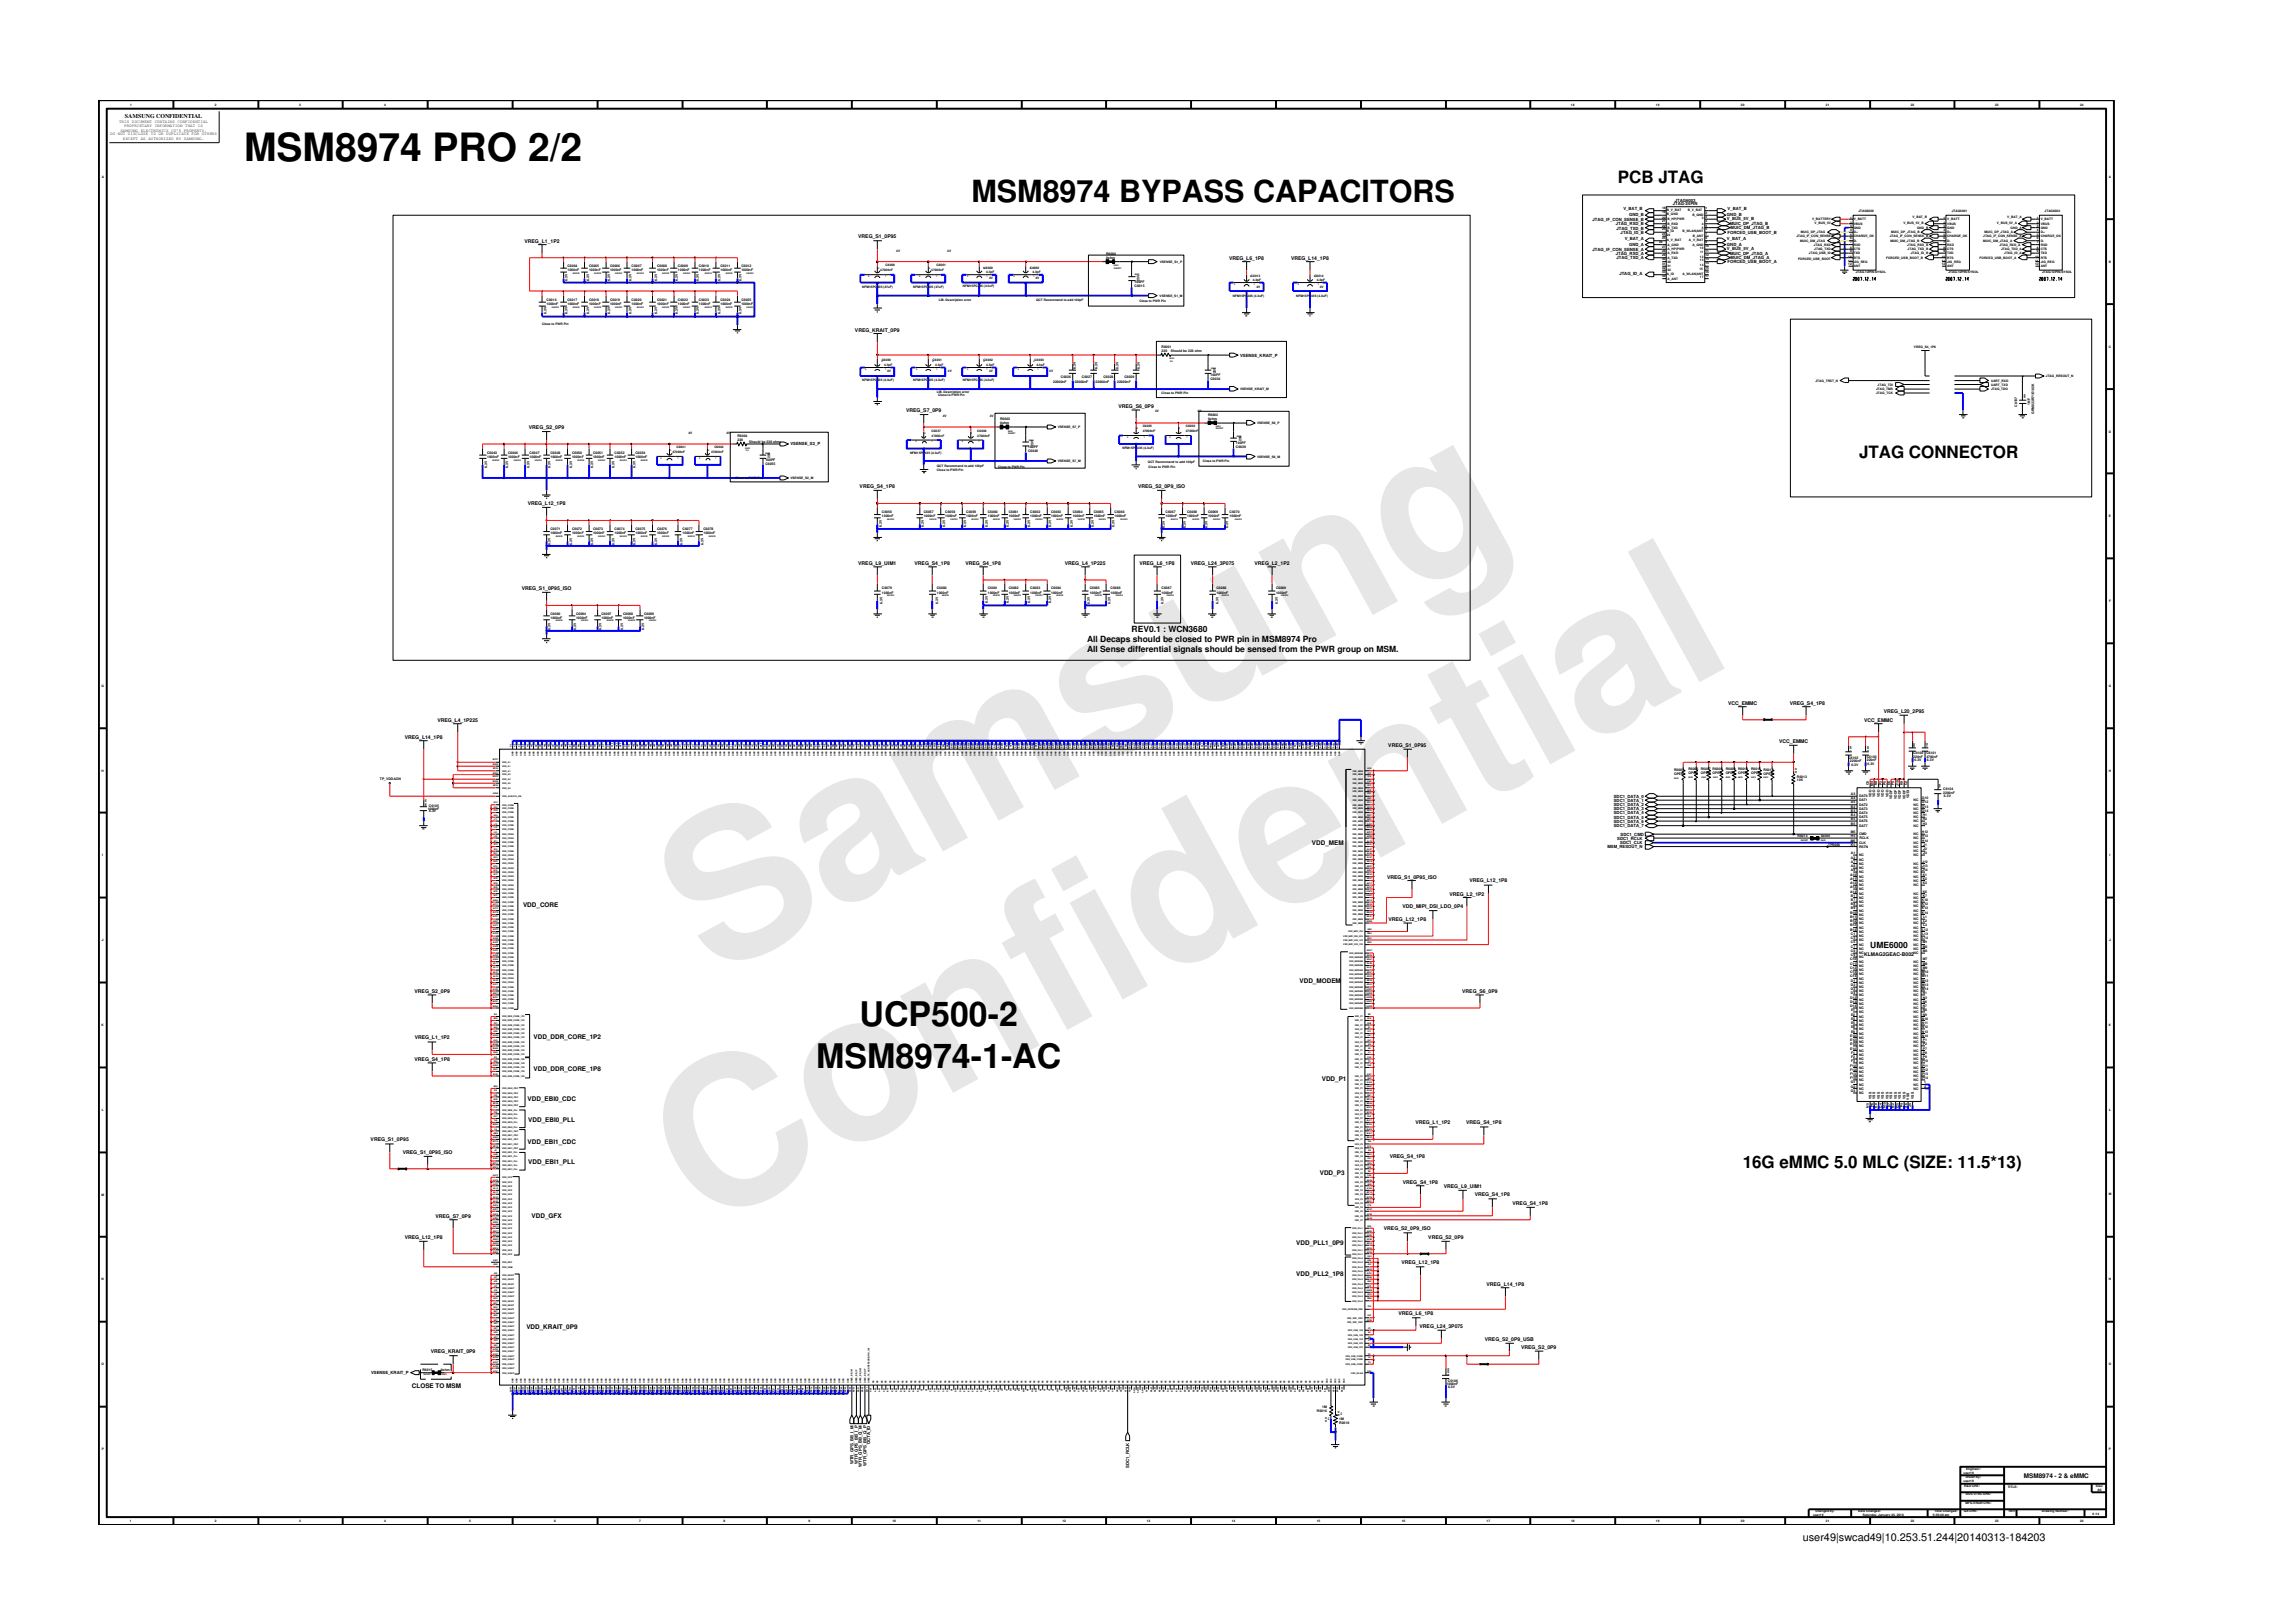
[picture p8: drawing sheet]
<svg xmlns="http://www.w3.org/2000/svg" width="297mm" height="210mm" viewBox="0 0 297 210" stroke-linecap="round" stroke-linejoin="round" font-family="sans-serif">
<defs><g id="words">
<g font-size="26.5" fill="#e6e6e6">
<text x="92.4" y="126.7" transform="rotate(-29 92.4 126.7)">Samsung</text>
<text x="91.1" y="159.4" transform="rotate(-29 91.1 159.4)">Confidential</text>
</g>
<text font-size="5.1" x="31.6" y="20.9">MSM8974 PRO 2/2</text>
<g font-size="4.4">
<text x="111.4" y="132.9">UCP500-2</text>
<text x="105.7" y="138.4">MSM8974-1-AC</text>
</g>
<text font-size="4" x="125.8" y="26.2">MSM8974 BYPASS CAPACITORS</text>
<g font-size="2.2">
<text x="209.6" y="23.7">PCB JTAG</text>
<text x="240.8" y="59.3">JTAG CONNECTOR</text>
<text x="225.7" y="151.3">16G eMMC 5.0 MLC (SIZE: 11.5*13)</text>
</g>
<text font-size="1.4" x="233.5" y="199.7">user49|swcad49|10.253.51.244|20140313-184203</text>
<g font-size="1.1">
<text x="140.8" y="83.2">All Decaps should be closed to PWR pin in MSM8974 Pro</text>
<text x="146.6" y="81.8">REV0.1 : WCN3680</text>
<text x="140.8" y="84.4">All Sense differential signals should be sensed from the PWR group on MSM.</text>
<text x="242.3" y="122.9">UME6000</text>
</g>
<g font-size=".8">
<text x="16.2" y="15.3">SAMSUNG CONFIDENTIAL</text>
<text x="170" y="109.4">VDD_MEM</text>
<text x="67.8" y="117.5">VDD_CORE</text>
<text x="168.3" y="127.3">VDD_MODEM</text>
<text x="69.1" y="134.6">VDD_DDR_CORE_1P2</text>
<text x="68.4" y="142.7">VDD_EBI0_CDC</text>
<text x="69.1" y="138.7">VDD_DDR_CORE_1P8</text>
<text x="171.2" y="140.1">VDD_P1</text>
<text x="68.4" y="148.2">VDD_EBI1_CDC</text>
<text x="68.4" y="145.3">VDD_EBI0_PLL</text>
<text x="68.4" y="150.7">VDD_EBI1_PLL</text>
<text x="171" y="152.3">VDD_P3</text>
<text x="68.9" y="157.8">VDD_GFX</text>
<text x="167.9" y="161.2">VDD_PLL1_0P9</text>
<text x="167.9" y="165.3">VDD_PLL2_1P8</text>
<text x="68.2" y="172.2">VDD_KRAIT_0P9</text>
<text x="53.4" y="179.8">CLOSE TO MSM</text>
<text x="262.2" y="191.4">MSM8974 - 2 &amp; eMMC</text>
</g>
<g font-size=".7">
<text x="67.9" y="31.4">VREG_L1_1P2</text>
<text x="111.2" y="30.8">VREG_S1_0P95</text>
<text x="159.2" y="33.6">VREG_L6_1P8</text>
<text x="167.2" y="33.6">VREG_L14_1P8</text>
<text x="110.8" y="42.9">VREG_KRAIT_0P9</text>
<text x="117.4" y="53.4">VREG_S7_0P9</text>
<text x="144.9" y="52.9">VREG_S6_0P9</text>
<text x="68.5" y="55.6">VREG_S2_0P9</text>
<text x="68.4" y="65.5">VREG_L12_1P8</text>
<text x="111.4" y="63.3">VREG_S4_1P8</text>
<text x="147.4" y="63.3">VREG_S2_0P9_ISO</text>
<text x="67.6" y="76.5">VREG_S1_0P95_ISO</text>
<text x="111.2" y="73.2">VREG_L9_UIM1</text>
<text x="118.5" y="73.2">VREG_S4_1P8</text>
<text x="125.1" y="73.2">VREG_S4_1P8</text>
<text x="137.9" y="73.2">VREG_L4_1P225</text>
<text x="147.6" y="73.2">VREG_L6_1P8</text>
<text x="154.3" y="73.2">VREG_L24_3P075</text>
<text x="162.5" y="73.2">VREG_L2_1P2</text>
<text x="52.4" y="95.7">VREG_L14_1P8</text>
<text x="56.7" y="93.5">VREG_L4_1P225</text>
<text x="223.9" y="91.3">VCC_EMMC</text>
<text x="231.8" y="91.3">VREG_S4_1P8</text>
<text x="241.5" y="93.5">VCC_EMMC</text>
<text x="244" y="92.4">VREG_L20_2P95</text>
<text x="179.8" y="96.8">VREG_S1_0P95</text>
<text x="230.5" y="96.2">VCC_EMMC</text>
<text x="179.7" y="113.8">VREG_S1_0P95_ISO</text>
<text x="179.9" y="119.3">VREG_L12_1P8</text>
<text x="181.7" y="117.6">VDD_MIPI_DSI_LDO_0P4</text>
<text x="187.7" y="116">VREG_L2_1P2</text>
<text x="190.4" y="114.3">VREG_L12_1P8</text>
<text x="241.5" y="123.8">KLMAG2GEAC-B002</text>
<text x="53.7" y="128.6">VREG_S2_0P9</text>
<text x="189.4" y="128.6">VREG_S6_0P9</text>
<text x="53.7" y="137.4">VREG_S4_1P8</text>
<text x="53.7" y="134.6">VREG_L1_1P2</text>
<text x="48" y="147.9">VREG_S1_0P95</text>
<text x="52.2" y="149.5">VREG_S1_0P95_ISO</text>
<text x="183.3" y="145.6">VREG_L1_1P2</text>
<text x="189.9" y="145.6">VREG_S4_1P8</text>
<text x="180" y="150.1">VREG_S4_1P8</text>
<text x="181.7" y="153.4">VREG_S4_1P8</text>
<text x="187" y="153.9">VREG_L9_UIM1</text>
<text x="191" y="155">VREG_S4_1P8</text>
<text x="52.4" y="160.5">VREG_L12_1P8</text>
<text x="56.4" y="157.8">VREG_S7_0P9</text>
<text x="179.3" y="159.4">VREG_S2_0P9_ISO</text>
<text x="185" y="160.5">VREG_S2_0P9</text>
<text x="195.9" y="156.1">VREG_S4_1P8</text>
<text x="181.6" y="163.8">VREG_L12_1P8</text>
<text x="192.6" y="166.6">VREG_L14_1P8</text>
<text x="181.1" y="170.4">VREG_L6_1P8</text>
<text x="183.9" y="172.1">VREG_L24_3P075</text>
<text x="192.4" y="173.7">VREG_S2_0P9_USB</text>
<text x="55.8" y="175.3">VREG_KRAIT_0P9</text>
<text x="197" y="174.8">VREG_S2_0P9</text>
</g>
<g font-size=".5">
<text x="14.3" y="17.5">DO NOT DISCLOSE TO OR DUPLICATE FOR OTHERS</text>
<text x="15.4" y="15.9">THIS DOCUMENT CONTAINS CONFIDENTIAL</text>
<text x="15.6" y="17">SAMSUNG ELECTRONICS CO’S PROPERTY.</text>
<text x="16.1" y="16.4">PROPRIETARY INFORMATION THAT IS</text>
<text x="15.9" y="18.1">EXCEPT AS AUTHORIZED BY SAMSUNG.</text>
<text x="206.3" y="28.6">JTAG_IF_CON_SENSE_B</text>
<text x="209.3" y="29.2">JTAG_RXD_B</text>
<text x="209.4" y="29.8">JTAG_TXD_B</text>
<text x="210.3" y="27.3">V_BAT_B</text>
<text x="211" y="28">GND_B</text>
<text x="216.7" y="26.6">JTAG-34PIN</text>
<text x="217" y="26.1">JTAG6003</text>
<text x="223.7" y="28">GND_B</text>
<text x="223.7" y="28.6">V_BUS_5V_B</text>
<text x="223.8" y="27.3">V_BAT_B</text>
<text x="224.1" y="29.2">MUIC_DP_JTAG_B</text>
<text x="224.2" y="29.7">MUIC_DM_JTAG_B</text>
<text x="206.3" y="32.5">JTAG_IF_CON_SENSE_A</text>
<text x="209.3" y="33">JTAG_RXD_A</text>
<text x="209.4" y="33.6">JTAG_TXD_A</text>
<text x="209.8" y="35.6">JTAG_ID_A</text>
<text x="209.9" y="30.3">JTAG_ID_B</text>
<text x="210.5" y="31.2">V_BAT_A</text>
<text x="211" y="31.9">GND_A</text>
<text x="223.7" y="31.9">GND_A</text>
<text x="223.7" y="31.2">V_BAT_A</text>
<text x="223.7" y="32.4">V_BUS_5V_A</text>
<text x="223.8" y="30.3">FORCED_USB_BOOT_B</text>
<text x="223.8" y="34.1">FORCED_USB_BOOT_A</text>
<text x="224.1" y="33">MUIC_DP_JTAG_A</text>
<text x="224.2" y="33.6">MUIC_DM_JTAG_A</text>
<text x="160.6" y="46.2">VSENSE_KRAIT_P</text>
<text x="102.4" y="57.7">VSENSE_S2_P</text>
<text x="209.1" y="103.3">SDC1_DATA_0</text>
<text x="209.1" y="103.9">SDC1_DATA_1</text>
<text x="209.1" y="104.4">SDC1_DATA_2</text>
<text x="209.1" y="105">SDC1_DATA_3</text>
<text x="209.1" y="105.5">SDC1_DATA_4</text>
<text x="209.1" y="106.1">SDC1_DATA_5</text>
<text x="209.1" y="106.6">SDC1_DATA_6</text>
<text x="209.1" y="107.2">SDC1_DATA_7</text>
<text x="208.2" y="109.9">MSM_RESOUT_N</text>
<text x="209.5" y="108.8">SDC1_RCLK</text>
<text x="209.9" y="109.4">SDC1_CLK</text>
<text x="209.9" y="108.3">SDC1_CMD</text>
<text x="48.1" y="178">VSENSE_KRAIT_P</text>
<text x="110.5" y="189.7" transform="rotate(-90 110.5 189.7)">WTR_GPS_BB_I_M</text>
<text x="111.1" y="189.6" transform="rotate(-90 111.1 189.6)">WTR_GPS_BB_I_P</text>
<text x="111.6" y="190" transform="rotate(-90 111.6 190)">WTR_GPS_BB_Q_M</text>
<text x="112.2" y="189.9" transform="rotate(-90 112.2 189.9)">WTR_GPS_BB_Q_P</text>
<text x="112.7" y="187.1" transform="rotate(-90 112.7 187.1)">OCTA_ID</text>
<text x="146.3" y="190.2" transform="rotate(-90 146.3 190.2)">SDC1_RCLK</text>
</g>
<g font-size=".4">
<text x="16.8" y="13.7">1</text>
<text x="27.8" y="13.7">2</text>
<text x="38.8" y="13.7">3</text>
<text x="49.8" y="13.7">4</text>
<text x="203.5" y="13.7">18</text>
<text x="214.5" y="13.7">19</text>
<text x="225.5" y="13.7">20</text>
<text x="236.5" y="13.7">21</text>
<text x="247.5" y="13.7">22</text>
<text x="258.5" y="13.7">23</text>
<text x="269.5" y="13.7">24</text>
<text x="13.2" y="23">A</text>
<text x="273.2" y="23">A</text>
<text x="215.3" y="27.1">18</text>
<text x="215.3" y="28.3">20</text>
<text x="215.3" y="29.8">23</text>
<text x="215.3" y="28.8">21</text>
<text x="215.3" y="29.4">22</text>
<text x="215.3" y="27.6">19</text>
<text x="215.9" y="27.3">B_V_BAT</text>
<text x="215.9" y="27.9">B_GND</text>
<text x="216" y="28.6">B_HP|PWR</text>
<text x="216" y="29.1">B_RXD</text>
<text x="216" y="29.7">B_TXD</text>
<text x="218.6" y="27.3">B_V_BAT</text>
<text x="219.2" y="28">B_GND</text>
<text x="220.4" y="28.4">3</text>
<text x="220.4" y="29.1">4</text>
<text x="220.4" y="29.7">5</text>
<text x="220.9" y="28.2">3</text>
<text x="220.9" y="29.8">6</text>
<text x="220.9" y="27.7">2</text>
<text x="220.9" y="27.1">1</text>
<text x="220.9" y="28.8">4</text>
<text x="220.9" y="29.4">5</text>
<text x="234.7" y="28.5">V_BATTERY</text>
<text x="235.1" y="29.1">V_BUS_5V</text>
<text x="239.7" y="29.4">3</text>
<text x="239.7" y="29">2</text>
<text x="239.7" y="28.4">1</text>
<text x="239.7" y="29.9">4</text>
<text x="240.1" y="29.7">GND</text>
<text x="240.1" y="29.1">VBUS</text>
<text x="240.1" y="28.6">V_BATT</text>
<text x="240.7" y="27.5">JTAG6000</text>
<text x="246.6" y="29.1">V_BUS_5V_B</text>
<text x="247.7" y="28.3">V_BAT_B</text>
<text x="248.4" y="29.7">GND_B</text>
<text x="251.8" y="28.4">1</text>
<text x="251.8" y="29.9">4</text>
<text x="251.8" y="29.4">3</text>
<text x="251.8" y="29">2</text>
<text x="252.3" y="28.6">V_BATT</text>
<text x="252.3" y="29.7">GND</text>
<text x="252.3" y="29.1">VBUS</text>
<text x="252.8" y="27.5">JTAG6001</text>
<text x="258.7" y="29.1">V_BUS_5V_A</text>
<text x="260" y="28.3">V_BAT_A</text>
<text x="260.5" y="29.7">GND_A</text>
<text x="263.9" y="29">2</text>
<text x="263.9" y="28.4">1</text>
<text x="263.9" y="29.9">4</text>
<text x="263.9" y="29.4">3</text>
<text x="264.4" y="29.7">GND</text>
<text x="264.4" y="29.1">VBUS</text>
<text x="264.4" y="28.6">V_BATT</text>
<text x="264.9" y="27.5">JTAG6002</text>
<text x="73.5" y="35.2">1000nF</text>
<text x="73.5" y="34.6">C6004</text>
<text x="76.3" y="35.2">1000nF</text>
<text x="76.3" y="34.6">C6005</text>
<text x="79" y="34.6">C6006</text>
<text x="79" y="35.2">1000nF</text>
<text x="81.8" y="35.2">1000nF</text>
<text x="81.8" y="34.6">C6007</text>
<text x="85.1" y="35.2">1000nF</text>
<text x="85.1" y="34.6">C6008</text>
<text x="87.8" y="34.6">C6009</text>
<text x="87.8" y="35.2">1000nF</text>
<text x="90.5" y="35.2">1000nF</text>
<text x="90.5" y="34.6">C6010</text>
<text x="93.3" y="35.2">1000nF</text>
<text x="93.3" y="34.6">C6011</text>
<text x="96" y="35.2">1000nF</text>
<text x="96" y="34.6">C6012</text>
<text x="114" y="35.1">47000nF</text>
<text x="114.7" y="34.5">C6000</text>
<text x="116.1" y="32.6">4V</text>
<text x="120.6" y="35.1">47000nF</text>
<text x="121.3" y="34.5">C6001</text>
<text x="122.7" y="32.6">4V</text>
<text x="127.4" y="34.8">U6000</text>
<text x="127.7" y="35.3">4.3pF</text>
<text x="133.4" y="34.8">C6002</text>
<text x="133.7" y="35.3">4.3pF</text>
<text x="143.3" y="33.6">0ohm</text>
<text x="143.3" y="33">R6000</text>
<text x="150.2" y="34.1">VSENSE_S1_P</text>
<text x="162.1" y="35.9">C6013</text>
<text x="170.3" y="35.9">C6014</text>
<text x="214.9" y="31.5">26</text>
<text x="215.3" y="30.4">24</text>
<text x="215.3" y="33.7">30</text>
<text x="215.3" y="34.3">31</text>
<text x="215.3" y="30.9">25</text>
<text x="215.3" y="35.3">33</text>
<text x="215.3" y="32.6">28</text>
<text x="215.3" y="33.2">29</text>
<text x="215.3" y="34.8">32</text>
<text x="215.3" y="32.1">27</text>
<text x="215.3" y="35.9">34</text>
<text x="215.9" y="30.6">24</text>
<text x="215.9" y="31.2">A_V_BAT</text>
<text x="215.9" y="30.1">B_ID</text>
<text x="215.9" y="35.6">A_ID</text>
<text x="216" y="34.1">30</text>
<text x="216" y="34.6">31</text>
<text x="216" y="33">A_RXD</text>
<text x="216" y="33.5">A_TXD</text>
<text x="216" y="35.2">32</text>
<text x="216" y="31.9">A_GND</text>
<text x="216" y="32.4">A_HP|PWR</text>
<text x="217.9" y="30.1">B_WLAN|ANT</text>
<text x="217.9" y="35.6">A_WLAN|ANT</text>
<text x="218.8" y="31.2">A_V_BAT</text>
<text x="219.2" y="31.9">A_GND</text>
<text x="219.3" y="30.8">B_ANT</text>
<text x="220.2" y="35">15</text>
<text x="220.2" y="32.3">10</text>
<text x="220.2" y="33.4">12</text>
<text x="220.2" y="33.9">13</text>
<text x="220.2" y="34.5">14</text>
<text x="220.2" y="32.8">11</text>
<text x="220.9" y="32">10</text>
<text x="220.9" y="32.6">11</text>
<text x="220.9" y="33.1">12</text>
<text x="220.9" y="33.7">13</text>
<text x="220.9" y="35.9">17</text>
<text x="220.9" y="34.2">14</text>
<text x="220.9" y="34.8">15</text>
<text x="220.9" y="30.9">8</text>
<text x="220.9" y="35.3">16</text>
<text x="220.9" y="30.4">7</text>
<text x="220.9" y="31.5">9</text>
<text x="232.7" y="30.8">JTAG_IF_CON_SENSE</text>
<text x="232.9" y="33.6">FORCED_USB_BOOT</text>
<text x="233.2" y="31.3">MUIC_DM_JTAG</text>
<text x="233.3" y="30.2">MUIC_DP_JTAG</text>
<text x="234.3" y="32.9">JTAG_USB_ID</text>
<text x="235" y="31.9">JTAG_RXD</text>
<text x="235" y="32.4">JTAG_TXD</text>
<text x="239.4" y="33.9">11</text>
<text x="239.4" y="33.4">10</text>
<text x="239.4" y="34.3">12</text>
<text x="239.7" y="31">6</text>
<text x="239.7" y="31.5">7</text>
<text x="239.7" y="32.6">9</text>
<text x="239.7" y="30.6">5</text>
<text x="239.7" y="32.3">8</text>
<text x="240.1" y="31.3">D-</text>
<text x="240.1" y="34.1">JIG_REG</text>
<text x="240.1" y="33.5">RTS</text>
<text x="240.1" y="31.9">RXD</text>
<text x="240.1" y="33">TXD</text>
<text x="240.1" y="34.6">ANT</text>
<text x="240.1" y="30.8">CHARGE_OK</text>
<text x="240.1" y="32.4">CTS</text>
<text x="240.1" y="30.2">D+</text>
<text x="240.4" y="35.4">JTAG-12PIN-SYSOL</text>
<text x="244.3" y="33.5">FORCED_USB_BOOT_B</text>
<text x="244.8" y="30.8">JTAG_IF_CON_SENSE_B</text>
<text x="244.9" y="31.3">MUIC_DM_JTAG_B</text>
<text x="245" y="30.2">MUIC_DP_JTAG_B</text>
<text x="247.1" y="31.9">JTAG_RXD_B</text>
<text x="247.1" y="32.4">JTAG_TXD_B</text>
<text x="247.5" y="32.9">JTAG_ID_B</text>
<text x="251.5" y="33.9">11</text>
<text x="251.5" y="33.4">10</text>
<text x="251.5" y="34.3">12</text>
<text x="251.8" y="31">6</text>
<text x="251.8" y="31.5">7</text>
<text x="251.8" y="32.6">9</text>
<text x="251.8" y="30.6">5</text>
<text x="251.8" y="32.3">8</text>
<text x="252.3" y="30.2">D+</text>
<text x="252.3" y="31.3">D-</text>
<text x="252.3" y="34.1">JIG_REG</text>
<text x="252.3" y="33.5">RTS</text>
<text x="252.3" y="31.9">RXD</text>
<text x="252.3" y="33">TXD</text>
<text x="252.3" y="34.6">ANT</text>
<text x="252.3" y="30.8">CHARGE_OK</text>
<text x="252.3" y="32.4">CTS</text>
<text x="252.4" y="35.4">JTAG-12PIN-SYSOL</text>
<text x="256.4" y="33.5">FORCED_USB_BOOT_A</text>
<text x="256.9" y="31.3">MUIC_DM_JTAG_A</text>
<text x="256.9" y="30.8">JTAG_IF_CON_SENSE_A</text>
<text x="257.1" y="30.2">MUIC_DP_JTAG_A</text>
<text x="259" y="31.9">JTAG_RXD_A</text>
<text x="259.2" y="32.4">JTAG_TXD_A</text>
<text x="259.6" y="32.9">JTAG_ID_A</text>
<text x="263.6" y="33.9">11</text>
<text x="263.6" y="33.4">10</text>
<text x="263.6" y="34.3">12</text>
<text x="263.9" y="31.5">7</text>
<text x="263.9" y="32.6">9</text>
<text x="263.9" y="30.6">5</text>
<text x="263.9" y="32.3">8</text>
<text x="263.9" y="31">6</text>
<text x="264.4" y="34.1">JIG_REG</text>
<text x="264.4" y="33.5">RTS</text>
<text x="264.4" y="31.9">RXD</text>
<text x="264.4" y="33">TXD</text>
<text x="264.4" y="34.6">ANT</text>
<text x="264.4" y="30.8">CHARGE_OK</text>
<text x="264.4" y="32.4">CTS</text>
<text x="264.4" y="30.2">D+</text>
<text x="264.4" y="31.3">D-</text>
<text x="264.5" y="35.4">JTAG-12PIN-SYSOL</text>
<text x="273.2" y="34.1">B</text>
<text x="70.8" y="39">C6016</text>
<text x="70.8" y="39.6">1000nF</text>
<text x="70.8" y="40.7" transform="rotate(-90 70.8 40.7)">6.3V</text>
<text x="73.5" y="39">C6017</text>
<text x="73.5" y="39.6">1000nF</text>
<text x="73.5" y="40.7" transform="rotate(-90 73.5 40.7)">6.3V</text>
<text x="73.5" y="36.4" transform="rotate(-90 73.5 36.4)">6.3V</text>
<text x="76.3" y="39">C6018</text>
<text x="76.3" y="39.6">1000nF</text>
<text x="76.3" y="40.7" transform="rotate(-90 76.3 40.7)">6.3V</text>
<text x="76.3" y="36.4" transform="rotate(-90 76.3 36.4)">6.3V</text>
<text x="79" y="40.7" transform="rotate(-90 79 40.7)">6.3V</text>
<text x="79" y="36.4" transform="rotate(-90 79 36.4)">6.3V</text>
<text x="79" y="39">C6019</text>
<text x="79" y="39.6">1000nF</text>
<text x="81.8" y="39.6">1000nF</text>
<text x="81.8" y="40.7" transform="rotate(-90 81.8 40.7)">6.3V</text>
<text x="81.8" y="36.4" transform="rotate(-90 81.8 36.4)">6.3V</text>
<text x="81.8" y="39">C6020</text>
<text x="85.1" y="40.7" transform="rotate(-90 85.1 40.7)">6.3V</text>
<text x="85.1" y="36.4" transform="rotate(-90 85.1 36.4)">6.3V</text>
<text x="85.1" y="39.6">1000nF</text>
<text x="85.1" y="39">C6021</text>
<text x="87.8" y="39">C6022</text>
<text x="87.8" y="39.6">1000nF</text>
<text x="87.8" y="40.7" transform="rotate(-90 87.8 40.7)">6.3V</text>
<text x="87.8" y="36.4" transform="rotate(-90 87.8 36.4)">6.3V</text>
<text x="90.5" y="40.7" transform="rotate(-90 90.5 40.7)">6.3V</text>
<text x="90.5" y="36.4" transform="rotate(-90 90.5 36.4)">6.3V</text>
<text x="90.5" y="39.6">1000nF</text>
<text x="90.5" y="39">C6023</text>
<text x="93.3" y="39.6">1000nF</text>
<text x="93.3" y="39">C6024</text>
<text x="93.3" y="40.7" transform="rotate(-90 93.3 40.7)">6.3V</text>
<text x="93.3" y="36.4" transform="rotate(-90 93.3 36.4)">6.3V</text>
<text x="96" y="40.7" transform="rotate(-90 96 40.7)">6.3V</text>
<text x="96" y="36.4" transform="rotate(-90 96 36.4)">6.3V</text>
<text x="96" y="39">C6025</text>
<text x="96" y="39.6">1000nF</text>
<text x="111.7" y="37.4">NFM15PC435 (47uF)</text>
<text x="118.3" y="37.4">NFM15PC435 (47uF)</text>
<text x="121.6" y="39">LIB. Description error</text>
<text x="124.7" y="37.2">NFM15PC435 (4.3uF)</text>
<text x="128.1" y="36.2">4V</text>
<text x="134.1" y="36.2">4V</text>
<text x="134.2" y="39">QCT Recommand to add 100pF</text>
<text x="147" y="36.7">100PF</text>
<text x="147" y="37.2">C6015</text>
<text x="147.6" y="39.1">Close to PWR Pin</text>
<text x="147.6" y="36.4" transform="rotate(-90 147.6 36.4)">25V</text>
<text x="150.2" y="38.5">VSENSE_S1_M</text>
<text x="159.7" y="38.5">NFM15PC435 (4.3uF)</text>
<text x="162.3" y="36.4">4.3pF</text>
<text x="162.8" y="37.3">4V</text>
<text x="167.9" y="38.5">NFM15PC435 (4.3uF)</text>
<text x="170.6" y="36.4">4.3pF</text>
<text x="171" y="37.3">4V</text>
<text x="216" y="36.3">A_ANT</text>
<text x="220.2" y="36.1">17</text>
<text x="70.2" y="42.1">Close to PWR Pin</text>
<text x="114.2" y="46.8">C6030</text>
<text x="114.5" y="47.4">4.3pF</text>
<text x="120.8" y="46.8">C6031</text>
<text x="121.1" y="47.4">4.3pF</text>
<text x="127.4" y="46.8">C6032</text>
<text x="127.7" y="47.4">4.3pF</text>
<text x="134" y="46.8">C6033</text>
<text x="134.2" y="47.4">4.3pF</text>
<text x="139.4" y="47.8" transform="rotate(-90 139.4 47.8)">6.3V</text>
<text x="142.2" y="47.8" transform="rotate(-90 142.2 47.8)">6.3V</text>
<text x="144.9" y="47.8" transform="rotate(-90 144.9 47.8)">6.3V</text>
<text x="147.7" y="47.8" transform="rotate(-90 147.7 47.8)">6.3V</text>
<text x="150.5" y="45.1">R6001</text>
<text x="150.5" y="45.7">220</text>
<text x="151.7" y="45.6">Should be 226 ohm</text>
<text x="247.9" y="45.1">VREG_S4_1P8</text>
<text x="273.2" y="45.1">C</text>
<text x="111.7" y="49.4">NFM15PC435 (4.3uF)</text>
<text x="114.9" y="48.2">4V</text>
<text x="118.3" y="49.4">NFM15PC435 (4.3uF)</text>
<text x="121.4" y="50.9">LIB. Description error</text>
<text x="121.5" y="51.3">Close to PWR Pin</text>
<text x="122.8" y="48.2">4V</text>
<text x="124.7" y="49.3">NFM15PC435 (4.3uF)</text>
<text x="128.1" y="48.2">4V</text>
<text x="135.9" y="48.2">4V</text>
<text x="136.4" y="49.6">22000nF</text>
<text x="137.4" y="49">C6026</text>
<text x="139.2" y="49.6">22000nF</text>
<text x="140.2" y="49">C6027</text>
<text x="141.9" y="49.6">22000nF</text>
<text x="142.9" y="49">C6028</text>
<text x="144.7" y="49.6">22000nF</text>
<text x="145.7" y="49">C6029</text>
<text x="149.6" y="53.4">4V</text>
<text x="150.5" y="51.1">Close to PWR Pin</text>
<text x="155.1" y="53.4">4V</text>
<text x="156.5" y="53.9">R6002</text>
<text x="156.8" y="49.3">C6034</text>
<text x="156.8" y="48.8">100PF</text>
<text x="157.5" y="48.4" transform="rotate(-90 157.5 48.4)">25V</text>
<text x="160.6" y="50.6">VSENSE_KRAIT_M</text>
<text x="235.2" y="49.5">JTAG_TRST_N</text>
<text x="243" y="50.6">JTAG_TMS</text>
<text x="243" y="51.1">JTAG_TCK</text>
<text x="243.2" y="50">JTAG_TDI</text>
<text x="257.9" y="50">UART_TXD</text>
<text x="257.9" y="50.6">JTAG_TDO</text>
<text x="257.9" y="49.5">UART_RXD</text>
<text x="261.3" y="52.7" transform="rotate(-90 261.3 52.7)">C6107</text>
<text x="263" y="52.4" transform="rotate(-90 263 52.4)">1NF</text>
<text x="263.5" y="53.6" transform="rotate(-90 263.5 53.6)">GRM033R71E102K</text>
<text x="265" y="48.9">JTAG_RESOUT_N</text>
<text x="63.1" y="58.8">C6043</text>
<text x="63.1" y="59.3">1000nF</text>
<text x="65.8" y="59.3">1000nF</text>
<text x="65.8" y="58.8">C6046</text>
<text x="68.6" y="59.3">1000nF</text>
<text x="68.6" y="58.8">C6047</text>
<text x="71.3" y="58.8">C6048</text>
<text x="71.3" y="59.3">1000nF</text>
<text x="74.1" y="59.3">1000nF</text>
<text x="74.1" y="58.8">C6050</text>
<text x="76.8" y="58.8">C6051</text>
<text x="76.8" y="59.3">1000nF</text>
<text x="79.6" y="58.8">C6052</text>
<text x="79.6" y="59.3">1000nF</text>
<text x="82.3" y="59.3">1000nF</text>
<text x="82.3" y="58.8">C6054</text>
<text x="87.1" y="58.7">47000nF</text>
<text x="87.6" y="58.1">C6041</text>
<text x="89.2" y="56.2">4V</text>
<text x="92.1" y="58.7">47000nF</text>
<text x="92.5" y="58.1">C6042</text>
<text x="94.1" y="56.2">4V</text>
<text x="95.5" y="57.2">220</text>
<text x="95.5" y="56.7">R6004</text>
<text x="97.1" y="57.3">Should be 226 ohm</text>
<text x="99.1" y="59.7">100PF</text>
<text x="99.8" y="59.4" transform="rotate(-90 99.8 59.4)">25V</text>
<text x="117.9" y="58.8">NFM15PC435 (4.3uF)</text>
<text x="120.7" y="56.6">47000nF</text>
<text x="120.7" y="56">C6037</text>
<text x="122.1" y="54">4V</text>
<text x="126.6" y="56">C6038</text>
<text x="126.6" y="56.6">47000nF</text>
<text x="128.2" y="54">4V</text>
<text x="129.6" y="54.5">R6003</text>
<text x="129.6" y="55">0ohm</text>
<text x="133.2" y="58.6">C6040</text>
<text x="133.2" y="58.1">100PF</text>
<text x="133.9" y="57.8" transform="rotate(-90 133.9 57.8)">25V</text>
<text x="137" y="59.9">VSENSE_S7_M</text>
<text x="137" y="55.5">VSENSE_S7_P</text>
<text x="145.4" y="58.2">NFM15PC435 (4.3uF)</text>
<text x="148" y="55.3">C6035</text>
<text x="148" y="55.9">47000nF</text>
<text x="148.7" y="60">QCT Recommand to add 100pF</text>
<text x="153.6" y="55.3">C6036</text>
<text x="153.6" y="55.9">47000nF</text>
<text x="155.8" y="59.9">Close to PWR Pin</text>
<text x="156.5" y="54.5">0ohm</text>
<text x="160.1" y="57.5">100PF</text>
<text x="160.1" y="58.1">C6039</text>
<text x="160.8" y="57.2" transform="rotate(-90 160.8 57.2)">25V</text>
<text x="162.8" y="59.3">VSENSE_S6_M</text>
<text x="162.8" y="55">VSENSE_S6_P</text>
<text x="273.2" y="56.1">D</text>
<text x="63.1" y="60.6" transform="rotate(-90 63.1 60.6)">6.3V</text>
<text x="65.8" y="60.6" transform="rotate(-90 65.8 60.6)">6.3V</text>
<text x="68.6" y="60.6" transform="rotate(-90 68.6 60.6)">6.3V</text>
<text x="71.3" y="60.6" transform="rotate(-90 71.3 60.6)">6.3V</text>
<text x="74.1" y="60.6" transform="rotate(-90 74.1 60.6)">6.3V</text>
<text x="76.8" y="60.6" transform="rotate(-90 76.8 60.6)">6.3V</text>
<text x="79.6" y="60.6" transform="rotate(-90 79.6 60.6)">6.3V</text>
<text x="82.3" y="60.6" transform="rotate(-90 82.3 60.6)">6.3V</text>
<text x="95.3" y="62.1">Close to PWR Pin</text>
<text x="99.1" y="60.3">C6055</text>
<text x="102.4" y="62.1">VSENSE_S2_M</text>
<text x="121.4" y="60.6">QCT Recommand to add 100pF</text>
<text x="121.4" y="61.1">Close to PWR Pin</text>
<text x="129.3" y="60.6">Close to PWR Pin</text>
<text x="148.8" y="60.6">Close to PWR Pin</text>
<text x="71.3" y="68.6">C6071</text>
<text x="71.3" y="69.2">1000nF</text>
<text x="71.3" y="70.6" transform="rotate(-90 71.3 70.6)">6.3V</text>
<text x="74.1" y="70.6" transform="rotate(-90 74.1 70.6)">6.3V</text>
<text x="74.1" y="69.2">1000nF</text>
<text x="74.1" y="68.6">C6072</text>
<text x="76.8" y="69.2">1000nF</text>
<text x="76.8" y="68.6">C6073</text>
<text x="76.8" y="70.6" transform="rotate(-90 76.8 70.6)">6.3V</text>
<text x="79.6" y="70.6" transform="rotate(-90 79.6 70.6)">6.3V</text>
<text x="79.6" y="69.2">1000nF</text>
<text x="79.6" y="68.6">C6074</text>
<text x="82.3" y="69.2">1000nF</text>
<text x="82.3" y="68.6">C6075</text>
<text x="82.3" y="70.6" transform="rotate(-90 82.3 70.6)">6.3V</text>
<text x="85.1" y="70.6" transform="rotate(-90 85.1 70.6)">6.3V</text>
<text x="85.1" y="68.6">C6076</text>
<text x="85.1" y="69.2">1000nF</text>
<text x="88.4" y="70.6" transform="rotate(-90 88.4 70.6)">6.3V</text>
<text x="88.4" y="69.2">1000nF</text>
<text x="88.4" y="68.6">C6077</text>
<text x="91.1" y="68.6">C6078</text>
<text x="91.1" y="69.2">1000nF</text>
<text x="91.1" y="70.6" transform="rotate(-90 91.1 70.6)">6.3V</text>
<text x="114.2" y="66.4">C6056</text>
<text x="114.2" y="67">1000nF</text>
<text x="114.2" y="68.3" transform="rotate(-90 114.2 68.3)">6.3V</text>
<text x="119.7" y="66.4">C6057</text>
<text x="119.7" y="67">1000nF</text>
<text x="119.7" y="68.3" transform="rotate(-90 119.7 68.3)">6.3V</text>
<text x="122.5" y="67">1000nF</text>
<text x="122.5" y="66.4">C6058</text>
<text x="122.5" y="68.3" transform="rotate(-90 122.5 68.3)">6.3V</text>
<text x="125.2" y="68.3" transform="rotate(-90 125.2 68.3)">6.3V</text>
<text x="125.2" y="67">1000nF</text>
<text x="125.2" y="66.4">C6059</text>
<text x="128" y="68.3" transform="rotate(-90 128 68.3)">6.3V</text>
<text x="128" y="66.4">C6060</text>
<text x="128" y="67">1000nF</text>
<text x="130.7" y="68.3" transform="rotate(-90 130.7 68.3)">6.3V</text>
<text x="130.7" y="67">1000nF</text>
<text x="130.7" y="66.4">C6061</text>
<text x="133.5" y="68.3" transform="rotate(-90 133.5 68.3)">6.3V</text>
<text x="133.5" y="66.4">C6062</text>
<text x="133.5" y="67">1000nF</text>
<text x="136.2" y="67">1000nF</text>
<text x="136.2" y="68.3" transform="rotate(-90 136.2 68.3)">6.3V</text>
<text x="136.2" y="66.4">C6063</text>
<text x="139" y="68.3" transform="rotate(-90 139 68.3)">6.3V</text>
<text x="139" y="67">1000nF</text>
<text x="139" y="66.4">C6064</text>
<text x="141.7" y="68.3" transform="rotate(-90 141.7 68.3)">6.3V</text>
<text x="141.7" y="67">1000nF</text>
<text x="141.7" y="66.4">C6065</text>
<text x="144.4" y="66.4">C6066</text>
<text x="144.4" y="67">1000nF</text>
<text x="144.4" y="68.3" transform="rotate(-90 144.4 68.3)">6.3V</text>
<text x="150.9" y="68.4" transform="rotate(-90 150.9 68.4)">6.3V</text>
<text x="151" y="66.4">C6067</text>
<text x="151" y="67">1000nF</text>
<text x="153.6" y="68.4" transform="rotate(-90 153.6 68.4)">6.3V</text>
<text x="153.8" y="67">1000nF</text>
<text x="153.8" y="66.4">C6068</text>
<text x="156.4" y="68.4" transform="rotate(-90 156.4 68.4)">6.3V</text>
<text x="156.5" y="66.4">C6069</text>
<text x="156.5" y="67">1000nF</text>
<text x="159.1" y="68.4" transform="rotate(-90 159.1 68.4)">6.3V</text>
<text x="159.3" y="67">1000nF</text>
<text x="159.3" y="66.4">C6070</text>
<text x="273.2" y="67">E</text>
<text x="114.2" y="76.9">1000nF</text>
<text x="114.2" y="76.3">C6079</text>
<text x="121.4" y="76.9">1000nF</text>
<text x="121.4" y="76.3">C6080</text>
<text x="128" y="76.9">1000nF</text>
<text x="128" y="76.3">C6081</text>
<text x="130.7" y="76.3">C6082</text>
<text x="130.7" y="76.9">1000nF</text>
<text x="133.5" y="76.9">1000nF</text>
<text x="133.5" y="76.3">C6083</text>
<text x="136.2" y="76.3">C6084</text>
<text x="136.2" y="76.9">1000nF</text>
<text x="141.2" y="76.3">C6085</text>
<text x="141.2" y="76.9">1000nF</text>
<text x="143.9" y="76.9">1000nF</text>
<text x="143.9" y="76.3">C6086</text>
<text x="150.5" y="76.3">C6087</text>
<text x="150.5" y="76.9">1000nF</text>
<text x="157.6" y="76.9">1000nF</text>
<text x="157.6" y="76.3">C6088</text>
<text x="165.3" y="76.3">C6089</text>
<text x="165.3" y="76.9">1000nF</text>
<text x="273.2" y="78">F</text>
<text x="71.3" y="79.6">C6090</text>
<text x="71.3" y="80.2">1000nF</text>
<text x="71.3" y="81.6" transform="rotate(-90 71.3 81.6)">6.3V</text>
<text x="74.6" y="81.6" transform="rotate(-90 74.6 81.6)">6.3V</text>
<text x="74.6" y="80.2">1000nF</text>
<text x="74.6" y="79.6">C6094</text>
<text x="77.9" y="81.6" transform="rotate(-90 77.9 81.6)">6.3V</text>
<text x="77.9" y="79.6">C6097</text>
<text x="77.9" y="80.2">1000nF</text>
<text x="80.7" y="81.6" transform="rotate(-90 80.7 81.6)">6.3V</text>
<text x="80.7" y="79.6">C6098</text>
<text x="80.7" y="80.2">1000nF</text>
<text x="83.4" y="81.6" transform="rotate(-90 83.4 81.6)">6.3V</text>
<text x="83.4" y="80.2">1000nF</text>
<text x="83.4" y="79.6">C6099</text>
<text x="114.3" y="78.3" transform="rotate(-90 114.3 78.3)">6.3V</text>
<text x="121.5" y="78.3" transform="rotate(-90 121.5 78.3)">6.3V</text>
<text x="128" y="78.1" transform="rotate(-90 128 78.1)">6.3V</text>
<text x="130.7" y="78.1" transform="rotate(-90 130.7 78.1)">6.3V</text>
<text x="133.5" y="78.1" transform="rotate(-90 133.5 78.1)">6.3V</text>
<text x="136.2" y="78.1" transform="rotate(-90 136.2 78.1)">6.3V</text>
<text x="141.2" y="78.3" transform="rotate(-90 141.2 78.3)">6.3V</text>
<text x="143.9" y="78.3" transform="rotate(-90 143.9 78.3)">6.3V</text>
<text x="150.7" y="78.3" transform="rotate(-90 150.7 78.3)">6.3V</text>
<text x="157.8" y="78.3" transform="rotate(-90 157.8 78.3)">6.3V</text>
<text x="165.6" y="78.3" transform="rotate(-90 165.6 78.3)">6.3V</text>
<text x="13.2" y="89">G</text>
<text x="273.2" y="89">G</text>
<text x="13.2" y="100">H</text>
<text x="49.2" y="101.1">TP_VDDAON</text>
<text x="216.9" y="100.4">OPEN</text>
<text x="216.9" y="99.9">R6005</text>
<text x="218.7" y="99.8">R6006</text>
<text x="218.7" y="100.3">OPEN</text>
<text x="220.3" y="99.8">R6007 R6008</text>
<text x="220.3" y="100.3">OPEN OPEN</text>
<text x="223.5" y="100.3">OPEN</text>
<text x="223.5" y="99.8">R6009</text>
<text x="225.2" y="100.3">OPEN</text>
<text x="225.2" y="99.8">R6010</text>
<text x="226.9" y="99.8">R6011</text>
<text x="226.9" y="100.3">OPEN</text>
<text x="228.5" y="100.4">OPEN</text>
<text x="228.5" y="99.9">R6012</text>
<text x="232.8" y="101.2">10K</text>
<text x="232.8" y="100.8">R6013</text>
<text x="239.4" y="98.3">C6102</text>
<text x="239.6" y="98.7">2200nF</text>
<text x="239.8" y="99.2">6.3V</text>
<text x="241.8" y="98.6">220nF</text>
<text x="241.8" y="98.2">C6103</text>
<text x="241.9" y="99.1">6.3V</text>
<text x="242.1" y="101.7" transform="rotate(-90 242.1 101.7)">C6</text>
<text x="242.7" y="101.8" transform="rotate(-90 242.7 101.8)">M4</text>
<text x="243.2" y="101.7" transform="rotate(-90 243.2 101.7)">N4</text>
<text x="243.8" y="101.7" transform="rotate(-90 243.8 101.7)">P3</text>
<text x="244.3" y="101.7" transform="rotate(-90 244.3 101.7)">P5</text>
<text x="244.9" y="101.7" transform="rotate(-90 244.9 101.7)">E6</text>
<text x="245.4" y="101.7" transform="rotate(-90 245.4 101.7)">F5</text>
<text x="246" y="101.8" transform="rotate(-90 246 101.8)">J10</text>
<text x="246.5" y="101.7" transform="rotate(-90 246.5 101.7)">K9</text>
<text x="247.1" y="101.7" transform="rotate(-90 247.1 101.7)">C2</text>
<text x="247.8" y="98.2">220nF</text>
<text x="247.8" y="97.7">C6100</text>
<text x="248" y="98.6">6.3V</text>
<text x="249.5" y="97.7">C6101</text>
<text x="249.5" y="98.2">4700nF</text>
<text x="249.6" y="98.6">6.3V</text>
<text x="273.2" y="100">H</text>
<text x="55.4" y="104.9">1000nF</text>
<text x="55.6" y="104.5">C6105</text>
<text x="55.6" y="105.2">6.3V</text>
<text x="239.8" y="108">M5</text>
<text x="239.8" y="106.9">B6</text>
<text x="239.8" y="104.7">B2</text>
<text x="239.8" y="105.2">B3</text>
<text x="239.8" y="105.8">B4</text>
<text x="239.8" y="106.3">B5</text>
<text x="239.8" y="103.6">A4</text>
<text x="239.8" y="104.1">A5</text>
<text x="239.8" y="103">A3</text>
<text x="240.8" y="107.1">DAT7</text>
<text x="240.8" y="104.9">DAT3</text>
<text x="240.8" y="105.4">DAT4</text>
<text x="240.8" y="106">DAT5</text>
<text x="240.8" y="106.5">DAT6</text>
<text x="240.8" y="103.8">DAT1</text>
<text x="240.8" y="104.4">DAT2</text>
<text x="240.8" y="103.3">DAT0</text>
<text x="242.4" y="103.2" transform="rotate(-90 242.4 103.2)">VDD</text>
<text x="242.9" y="103.2" transform="rotate(-90 242.9 103.2)">VDD</text>
<text x="243.5" y="103.2" transform="rotate(-90 243.5 103.2)">VDD</text>
<text x="244" y="103.2" transform="rotate(-90 244 103.2)">VDD</text>
<text x="244.6" y="103.2" transform="rotate(-90 244.6 103.2)">VDD</text>
<text x="245.1" y="103.5" transform="rotate(-90 245.1 103.5)">VDDF</text>
<text x="245.7" y="103.5" transform="rotate(-90 245.7 103.5)">VDDF</text>
<text x="246.2" y="103.5" transform="rotate(-90 246.2 103.5)">VDDF</text>
<text x="246.8" y="103.5" transform="rotate(-90 246.8 103.5)">VDDF</text>
<text x="247.3" y="103.4" transform="rotate(-90 247.3 103.4)">VDDI</text>
<text x="247.9" y="106.5">NC</text>
<text x="247.9" y="107.1">NC</text>
<text x="247.9" y="104.9">NC</text>
<text x="247.9" y="105.4">NC</text>
<text x="247.9" y="106">NC</text>
<text x="247.9" y="103.8">NC</text>
<text x="247.9" y="104.4">NC</text>
<text x="249" y="104.7">G13</text>
<text x="249" y="105.2">G14</text>
<text x="249" y="103.6">G10</text>
<text x="249" y="104.1">G12</text>
<text x="249" y="108">H12</text>
<text x="249.1" y="106.3">H2</text>
<text x="249.1" y="106.9">H3</text>
<text x="249.1" y="105.8">H1</text>
<text x="251.7" y="102.8">2200nF</text>
<text x="251.7" y="102.4">C6104</text>
<text x="251.8" y="103.2">6.3V</text>
<text x="13.3" y="110.9">I</text>
<text x="232.9" y="108.5">R6014</text>
<text x="235.9" y="108.5">0ohm</text>
<text x="236.8" y="109.6">TP6000</text>
<text x="239.7" y="113.5">A10</text>
<text x="239.7" y="114">A11</text>
<text x="239.8" y="109.1">M6</text>
<text x="239.8" y="109.6">K5</text>
<text x="239.8" y="108.5">H5</text>
<text x="239.8" y="111.8">A7</text>
<text x="239.8" y="112.4">A8</text>
<text x="239.8" y="112.9">A9</text>
<text x="239.8" y="110.7">A1</text>
<text x="239.8" y="111.3">A2</text>
<text x="240.8" y="108.2">CMD</text>
<text x="240.8" y="109.8">RSTN</text>
<text x="240.8" y="112">NC</text>
<text x="240.8" y="112.6">NC</text>
<text x="240.8" y="113.1">NC</text>
<text x="240.8" y="110.9">NC</text>
<text x="240.8" y="113.7">NC</text>
<text x="240.8" y="111.5">NC</text>
<text x="240.8" y="109.3">CLK</text>
<text x="240.9" y="108.7">RCLK</text>
<text x="247.9" y="113.7">NC</text>
<text x="247.9" y="108.7">NC</text>
<text x="247.9" y="109.3">NC</text>
<text x="247.9" y="112.6">NC</text>
<text x="247.9" y="113.1">NC</text>
<text x="247.9" y="110.4">NC</text>
<text x="247.9" y="110.9">NC</text>
<text x="247.9" y="109.8">NC</text>
<text x="247.9" y="112">NC</text>
<text x="247.9" y="108.2">NC</text>
<text x="249" y="108.5">H13</text>
<text x="249" y="109.1">H14</text>
<text x="249" y="112.4">J13</text>
<text x="249" y="112.9">J14</text>
<text x="249" y="111.8">J12</text>
<text x="249.1" y="114">K2</text>
<text x="249.1" y="113.5">K1</text>
<text x="249.1" y="110.2">J2</text>
<text x="249.1" y="110.7">J3</text>
<text x="249.1" y="109.6">J1</text>
<text x="273.3" y="110.9">I</text>
<text x="239.7" y="118.9">B11</text>
<text x="239.7" y="119.5">B12</text>
<text x="239.7" y="120">B13</text>
<text x="239.7" y="118.4">B10</text>
<text x="239.7" y="114.6">A12</text>
<text x="239.7" y="115.1">A13</text>
<text x="239.7" y="115.7">A14</text>
<text x="239.8" y="116.8">B7</text>
<text x="239.8" y="117.3">B8</text>
<text x="239.8" y="117.8">B9</text>
<text x="239.8" y="116.2">B1</text>
<text x="240.8" y="117">NC</text>
<text x="240.8" y="117.5">NC</text>
<text x="240.8" y="118.1">NC</text>
<text x="240.8" y="119.2">NC</text>
<text x="240.8" y="119.7">NC</text>
<text x="240.8" y="116.4">NC</text>
<text x="240.8" y="118.6">NC</text>
<text x="240.8" y="114.2">NC</text>
<text x="240.8" y="114.8">NC</text>
<text x="240.8" y="115.3">NC</text>
<text x="240.8" y="115.9">NC</text>
<text x="247.9" y="115.9">NC</text>
<text x="247.9" y="116.4">NC</text>
<text x="247.9" y="117">NC</text>
<text x="247.9" y="117.5">NC</text>
<text x="247.9" y="119.2">NC</text>
<text x="247.9" y="119.7">NC</text>
<text x="247.9" y="118.1">NC</text>
<text x="247.9" y="118.6">NC</text>
<text x="247.9" y="114.2">NC</text>
<text x="247.9" y="114.8">NC</text>
<text x="249" y="117.8">K13</text>
<text x="249" y="118.4">K14</text>
<text x="249" y="116.8">K10</text>
<text x="249" y="117.3">K12</text>
<text x="249.1" y="115.7">K6</text>
<text x="249.1" y="116.2">K7</text>
<text x="249.1" y="114.6">K3</text>
<text x="249.1" y="118.9">L1</text>
<text x="249.1" y="119.5">L2</text>
<text x="249.1" y="120">L3</text>
<text x="13.2" y="121.9">J</text>
<text x="239.7" y="124.4">C10</text>
<text x="239.7" y="125">C11</text>
<text x="239.7" y="125.5">C12</text>
<text x="239.7" y="120.6">B14</text>
<text x="239.8" y="123.3">C8</text>
<text x="239.8" y="123.9">C9</text>
<text x="239.8" y="121.7">C3</text>
<text x="239.8" y="122.2">C5</text>
<text x="239.8" y="122.8">C7</text>
<text x="239.8" y="121.1">C1</text>
<text x="240.8" y="123.6">NC</text>
<text x="240.8" y="124.1">NC</text>
<text x="240.8" y="121.9">NC</text>
<text x="240.8" y="122.5">NC</text>
<text x="240.8" y="123">NC</text>
<text x="240.8" y="121.4">NC</text>
<text x="240.8" y="124.7">NC</text>
<text x="240.8" y="125.2">NC</text>
<text x="240.8" y="125.8">NC</text>
<text x="240.8" y="120.3">NC</text>
<text x="240.8" y="120.8">NC</text>
<text x="247.9" y="120.8">NC</text>
<text x="247.9" y="121.4">NC</text>
<text x="247.9" y="121.9">NC</text>
<text x="247.9" y="120.3">NC</text>
<text x="247.9" y="122.5">NC</text>
<text x="247.9" y="124.7">NC</text>
<text x="247.9" y="125.2">NC</text>
<text x="247.9" y="125.8">NC</text>
<text x="247.9" y="123">NC</text>
<text x="247.9" y="123.6">NC</text>
<text x="249" y="120.6">L12</text>
<text x="249" y="121.1">L13</text>
<text x="249" y="121.7">L14</text>
<text x="249.1" y="122.2">M1</text>
<text x="249.1" y="124.4">M7</text>
<text x="249.1" y="125">M8</text>
<text x="249.1" y="125.5">M9</text>
<text x="249.1" y="122.8">M2</text>
<text x="249.1" y="123.3">M3</text>
<text x="273.2" y="121.9">J</text>
<text x="239.7" y="129.4">D12</text>
<text x="239.7" y="129.9">D13</text>
<text x="239.7" y="130.5">D14</text>
<text x="239.7" y="126.1">C13</text>
<text x="239.7" y="126.6">C14</text>
<text x="239.8" y="128.8">D4</text>
<text x="239.8" y="127.2">D1</text>
<text x="239.8" y="127.7">D2</text>
<text x="239.8" y="128.3">D3</text>
<text x="239.8" y="131">E1</text>
<text x="239.8" y="131.6">E2</text>
<text x="240.8" y="129">NC</text>
<text x="240.8" y="131.3">NC</text>
<text x="240.8" y="131.8">NC</text>
<text x="240.8" y="127.4">NC</text>
<text x="240.8" y="129.6">NC</text>
<text x="240.8" y="130.1">NC</text>
<text x="240.8" y="130.7">NC</text>
<text x="240.8" y="128">NC</text>
<text x="240.8" y="128.5">NC</text>
<text x="240.8" y="126.3">NC</text>
<text x="240.8" y="126.9">NC</text>
<text x="247.9" y="130.7">NC</text>
<text x="247.9" y="131.3">NC</text>
<text x="247.9" y="131.8">NC</text>
<text x="247.9" y="129.6">NC</text>
<text x="247.9" y="130.2">NC</text>
<text x="247.9" y="129">NC</text>
<text x="247.9" y="126.3">NC</text>
<text x="247.9" y="126.9">NC</text>
<text x="247.9" y="127.4">NC</text>
<text x="247.9" y="128">NC</text>
<text x="247.9" y="128.5">NC</text>
<text x="248.9" y="126.1">M10</text>
<text x="248.9" y="126.6">M11</text>
<text x="248.9" y="127.2">M12</text>
<text x="248.9" y="127.7">M13</text>
<text x="248.9" y="128.3">M14</text>
<text x="249.1" y="130.5">N7</text>
<text x="249.1" y="131">N8</text>
<text x="249.1" y="131.6">N9</text>
<text x="249.1" y="129.4">N3</text>
<text x="249.1" y="129.9">N6</text>
<text x="249.1" y="128.8">N1</text>
<text x="13.2" y="132.9">K</text>
<text x="239.7" y="134.3">E10</text>
<text x="239.7" y="134.9">E12</text>
<text x="239.7" y="135.4">E13</text>
<text x="239.7" y="136">E14</text>
<text x="239.8" y="132.7">E5</text>
<text x="239.8" y="133.2">E8</text>
<text x="239.8" y="133.8">E9</text>
<text x="239.8" y="132.1">E3</text>
<text x="239.8" y="137.1">F2</text>
<text x="239.8" y="137.6">F3</text>
<text x="239.8" y="136.5">F1</text>
<text x="240.8" y="137.3">NC</text>
<text x="240.8" y="137.9">NC</text>
<text x="240.8" y="132.9">NC</text>
<text x="240.8" y="133.5">NC</text>
<text x="240.8" y="134">NC</text>
<text x="240.8" y="136.8">NC</text>
<text x="240.8" y="134.6">NC</text>
<text x="240.8" y="135.1">NC</text>
<text x="240.8" y="135.7">NC</text>
<text x="240.8" y="136.2">NC</text>
<text x="240.8" y="132.4">NC</text>
<text x="247.9" y="135.1">NC</text>
<text x="247.9" y="137.9">NC</text>
<text x="247.9" y="132.9">NC</text>
<text x="247.9" y="133.5">NC</text>
<text x="247.9" y="134">NC</text>
<text x="247.9" y="134.6">NC</text>
<text x="247.9" y="137.3">NC</text>
<text x="247.9" y="135.7">NC</text>
<text x="247.9" y="136.2">NC</text>
<text x="247.9" y="136.8">NC</text>
<text x="247.9" y="132.4">NC</text>
<text x="249" y="133.2">N12</text>
<text x="249" y="133.8">N13</text>
<text x="249" y="134.3">N14</text>
<text x="249" y="132.1">N10</text>
<text x="249" y="132.7">N11</text>
<text x="249" y="137.6">P10</text>
<text x="249.1" y="134.9">P1</text>
<text x="249.1" y="137.1">P9</text>
<text x="249.1" y="135.4">P2</text>
<text x="249.1" y="136">P7</text>
<text x="249.1" y="136.5">P8</text>
<text x="273.2" y="132.9">K</text>
<text x="13.2" y="144">L</text>
<text x="239.7" y="139.3">F13</text>
<text x="239.7" y="139.8">F14</text>
<text x="239.7" y="138.2">F10</text>
<text x="239.7" y="138.7">F12</text>
<text x="239.8" y="140.9">G2</text>
<text x="239.8" y="141.4">G3</text>
<text x="239.8" y="140.3">G1</text>
<text x="240.8" y="141.2">NC</text>
<text x="240.8" y="139.5">NC</text>
<text x="240.8" y="141.8">NC</text>
<text x="240.8" y="140.1">NC</text>
<text x="240.8" y="140.6">NC</text>
<text x="240.8" y="138.4">NC</text>
<text x="240.8" y="139">NC</text>
<text x="242.1" y="143.5" transform="rotate(-90 242.1 143.5)">N5</text>
<text x="242.4" y="142.4" transform="rotate(-90 242.4 142.4)">VSS</text>
<text x="242.7" y="143.5" transform="rotate(-90 242.7 143.5)">P6</text>
<text x="242.9" y="142.4" transform="rotate(-90 242.9 142.4)">VSS</text>
<text x="243.2" y="143.5" transform="rotate(-90 243.2 143.5)">K8</text>
<text x="243.5" y="142.4" transform="rotate(-90 243.5 142.4)">VSS</text>
<text x="243.8" y="143.5" transform="rotate(-90 243.8 143.5)">C4</text>
<text x="244" y="142.4" transform="rotate(-90 244 142.4)">VSS</text>
<text x="244.3" y="143.6" transform="rotate(-90 244.3 143.6)">H10</text>
<text x="244.6" y="142.4" transform="rotate(-90 244.6 142.4)">VSS</text>
<text x="244.9" y="143.5" transform="rotate(-90 244.9 143.5)">E7</text>
<text x="245.1" y="142.4" transform="rotate(-90 245.1 142.4)">VSS</text>
<text x="245.4" y="143.5" transform="rotate(-90 245.4 143.5)">N2</text>
<text x="245.7" y="142.4" transform="rotate(-90 245.7 142.4)">VSS</text>
<text x="246" y="143.5" transform="rotate(-90 246 143.5)">G5</text>
<text x="246.2" y="142.4" transform="rotate(-90 246.2 142.4)">VSS</text>
<text x="246.5" y="143.5" transform="rotate(-90 246.5 143.5)">P4</text>
<text x="246.8" y="142.4" transform="rotate(-90 246.8 142.4)">VSS</text>
<text x="247.1" y="143.5" transform="rotate(-90 247.1 143.5)">A6</text>
<text x="247.3" y="142.5" transform="rotate(-90 247.3 142.5)">VSS</text>
<text x="247.6" y="143.4" transform="rotate(-90 247.6 143.4)">J5</text>
<text x="247.9" y="138.4">NC</text>
<text x="247.9" y="139">NC</text>
<text x="247.9" y="139.5">NC</text>
<text x="247.9" y="140.1">NC</text>
<text x="247.9" y="141.2">NC</text>
<text x="247.9" y="140.6">NC</text>
<text x="247.9" y="142.4" transform="rotate(-90 247.9 142.4)">VSS</text>
<text x="249" y="138.2">P11</text>
<text x="249" y="138.7">P12</text>
<text x="249" y="139.3">P13</text>
<text x="249" y="139.8">P14</text>
<text x="249.2" y="140.3">1</text>
<text x="249.2" y="140.9">2</text>
<text x="273.2" y="144">L</text>
<text x="13.1" y="154.9">M</text>
<text x="273.2" y="154.9">M</text>
<text x="13.2" y="165.9">N</text>
<text x="273.2" y="165.9">N</text>
<text x="13.2" y="176.9">O</text>
<text x="54.7" y="177.7">R6015</text>
<text x="57.1" y="177.7">0ohm</text>
<text x="187.4" y="179.4">1000nF</text>
<text x="187.6" y="179.1">C6106</text>
<text x="187.6" y="179.8">6.3V</text>
<text x="273.2" y="176.9">O</text>
<text x="170.6" y="183">R6016</text>
<text x="171.3" y="182.4">1M</text>
<text x="173.5" y="184.5">R6018</text>
<text x="173.5" y="183.9">1M</text>
<text x="13.2" y="187.9">P</text>
<text x="254.4" y="191">user19</text>
<text x="254.6" y="191.5">Drawn by:</text>
<text x="254.7" y="190.4">Engineer:</text>
<text x="273.2" y="187.9">P</text>
<text x="16.8" y="197.2">1</text>
<text x="27.9" y="197.2">2</text>
<text x="38.8" y="197.2">3</text>
<text x="49.8" y="197.2">4</text>
<text x="60.8" y="197.2">5</text>
<text x="71.8" y="197.2">6</text>
<text x="82.8" y="197.2">7</text>
<text x="93.7" y="197.2">8</text>
<text x="104.7" y="197.2">9</text>
<text x="115.6" y="197.2">10</text>
<text x="126.6" y="197.2">11</text>
<text x="137.6" y="197.2">12</text>
<text x="148.6" y="197.2">13</text>
<text x="159.6" y="197.2">14</text>
<text x="170.6" y="197.2">15</text>
<text x="181.6" y="197.2">16</text>
<text x="192.6" y="197.2">17</text>
<text x="203.5" y="197.2">18</text>
<text x="214.5" y="197.2">19</text>
<text x="225.5" y="197.2">20</text>
<text x="234.9" y="196.5">user19</text>
<text x="235.2" y="195.9">Changed by:</text>
<text x="236.5" y="197.2">21</text>
<text x="240.7" y="195.9">Date Changed:</text>
<text x="241.3" y="196.5">Saturday, January 23, 2010</text>
<text x="247.5" y="197.2">22</text>
<text x="250.4" y="196.5">5:35:49 pm</text>
<text x="250.6" y="195.9">Time Changed:</text>
<text x="254.4" y="192.1">user19</text>
<text x="254.4" y="195.9">QA CHK:</text>
<text x="254.4" y="192.6">R&amp;D CHK:</text>
<text x="254.6" y="194.8">MFG ENGR CHK:</text>
<text x="254.7" y="193.7">DOC CTRL CHK:</text>
<text x="258.5" y="197.2">23</text>
<text x="260.1" y="192.8">TITLE:</text>
<text x="260.2" y="195.9">REV:</text>
<text x="264.5" y="195.9">Drawing Number:</text>
<text x="269.5" y="197.2">24</text>
<text x="271" y="196.2">6 /14</text>
<text x="271.5" y="192.6">Size:</text>
<text x="271.7" y="193.2">A0</text>
</g>
<g font-size=".3">
<text x="74.2" y="35.5">062032</text>
<text x="77" y="35.5">062032</text>
<text x="79.7" y="35.5">062032</text>
<text x="82.5" y="35.5">062032</text>
<text x="85.8" y="35.5">062032</text>
<text x="88.5" y="35.5">062032</text>
<text x="91.3" y="35.5">062032</text>
<text x="94" y="35.5">062032</text>
<text x="96.7" y="35.5">062032</text>
<text x="112.5" y="35.9">3</text>
<text x="113.8" y="34.8">2</text>
<text x="114.7" y="35.8">1</text>
<text x="119.1" y="35.9">3</text>
<text x="120.4" y="34.8">2</text>
<text x="121.3" y="35.8">1</text>
<text x="125.3" y="35.9">3</text>
<text x="127.4" y="34.8">2</text>
<text x="127.8" y="35.8">1</text>
<text x="131.3" y="35.9">3</text>
<text x="133.4" y="34.8">2</text>
<text x="133.9" y="35.8">1</text>
<text x="144.3" y="34.8">SHORT</text>
<text x="144.3" y="34.5">0603</text>
<text x="147" y="35.7">0603</text>
<text x="161.9" y="35.9">2</text>
<text x="170.2" y="35.9">2</text>
<text x="71.5" y="39.9">062032</text>
<text x="74.2" y="39.9">062032</text>
<text x="77" y="39.9">062032</text>
<text x="79.7" y="39.9">062032</text>
<text x="82.5" y="39.9">062032</text>
<text x="85.8" y="39.9">062032</text>
<text x="88.5" y="39.9">062032</text>
<text x="91.3" y="39.9">062032</text>
<text x="94" y="39.9">062032</text>
<text x="96.7" y="39.9">062032</text>
<text x="159.9" y="37">3</text>
<text x="162.4" y="36.9">1</text>
<text x="168.1" y="37">3</text>
<text x="170.7" y="36.9">1</text>
<text x="112.1" y="48">3</text>
<text x="114.2" y="46.9">2</text>
<text x="114.7" y="47.9">1</text>
<text x="118.7" y="48">3</text>
<text x="120.8" y="46.9">2</text>
<text x="121.3" y="47.9">1</text>
<text x="125.3" y="48">3</text>
<text x="127.4" y="46.9">2</text>
<text x="127.8" y="47.9">1</text>
<text x="131.9" y="48">3</text>
<text x="133.9" y="46.9">2</text>
<text x="134.4" y="47.9">1</text>
<text x="151.5" y="46.5">0603</text>
<text x="151.6" y="46.8">5%</text>
<text x="156.9" y="47.8">0603</text>
<text x="262.4" y="51.6" transform="rotate(-90 262.4 51.6)">0603</text>
<text x="63.8" y="59.7">062032</text>
<text x="66.6" y="59.7">062032</text>
<text x="69.3" y="59.7">062032</text>
<text x="72" y="59.7">062032</text>
<text x="74.8" y="59.7">062032</text>
<text x="77.5" y="59.7">062032</text>
<text x="80.3" y="59.7">062032</text>
<text x="83" y="59.7">062032</text>
<text x="85.6" y="59.5">3</text>
<text x="86.8" y="58.4">2</text>
<text x="87.7" y="59.5">1</text>
<text x="90.6" y="59.5">3</text>
<text x="91.7" y="58.4">2</text>
<text x="92.7" y="59.5">1</text>
<text x="96.5" y="58.1">0603</text>
<text x="96.6" y="58.4">5%</text>
<text x="99.2" y="58.8">0603</text>
<text x="118.6" y="57.3">3</text>
<text x="119.8" y="56.2">2</text>
<text x="120.7" y="57.3">1</text>
<text x="124.6" y="57.3">3</text>
<text x="125.8" y="56.2">2</text>
<text x="126.8" y="57.3">1</text>
<text x="130.6" y="55.9">0603</text>
<text x="130.6" y="56.2">SHORT</text>
<text x="133.3" y="57.1">0603</text>
<text x="146" y="56.7">3</text>
<text x="147.3" y="55.6">2</text>
<text x="148.2" y="56.8">1</text>
<text x="151.5" y="56.7">3</text>
<text x="152.7" y="55.6">2</text>
<text x="153.7" y="56.8">1</text>
<text x="157.5" y="55.6">SHORT</text>
<text x="157.5" y="55.3">0603</text>
<text x="160.2" y="56.6">0603</text>
<text x="72" y="69.6">062032</text>
<text x="74.8" y="69.6">062032</text>
<text x="77.5" y="69.6">062032</text>
<text x="80.3" y="69.6">062032</text>
<text x="83" y="69.6">062032</text>
<text x="85.8" y="69.6">062032</text>
<text x="89.1" y="69.6">062032</text>
<text x="91.8" y="69.6">062032</text>
<text x="114.9" y="67.4">062032</text>
<text x="120.4" y="67.4">062032</text>
<text x="123.1" y="67.4">062032</text>
<text x="125.8" y="67.4">062032</text>
<text x="128.6" y="67.4">062032</text>
<text x="131.3" y="67.4">062032</text>
<text x="134.1" y="67.4">062032</text>
<text x="136.8" y="67.4">062032</text>
<text x="139.6" y="67.4">062032</text>
<text x="142.4" y="67.4">062032</text>
<text x="145.1" y="67.4">062032</text>
<text x="151.7" y="67.4">062032</text>
<text x="154.5" y="67.4">062032</text>
<text x="157.2" y="67.4">062032</text>
<text x="160" y="67.4">062032</text>
<text x="114.9" y="77.2">062032</text>
<text x="122" y="77.2">062032</text>
<text x="128.6" y="77.2">062032</text>
<text x="131.3" y="77.2">062032</text>
<text x="134.1" y="77.2">062032</text>
<text x="136.8" y="77.2">062032</text>
<text x="141.8" y="77.2">062032</text>
<text x="144.6" y="77.2">062032</text>
<text x="151.2" y="77.2">062032</text>
<text x="158.3" y="77.2">062032</text>
<text x="166" y="77.2">062032</text>
<text x="72" y="80.5">062032</text>
<text x="75.3" y="80.5">062032</text>
<text x="78.6" y="80.5">062032</text>
<text x="81.4" y="80.5">062032</text>
<text x="84.1" y="80.5">062032</text>
<text x="63.9" y="100.2">BD26</text>
<text x="63.9" y="98.5">BC37</text>
<text x="63.9" y="99.1">BD38</text>
<text x="63.9" y="100.7">BE33</text>
<text x="63.9" y="101.3">BE39</text>
<text x="63.9" y="101.8">BF26</text>
<text x="63.9" y="99.6">BF28</text>
<text x="65.1" y="100">VDD_A1</text>
<text x="65.1" y="101.1">VDD_A2</text>
<text x="65.1" y="101.6">VDD_A2</text>
<text x="65.1" y="100.5">VDD_A2</text>
<text x="65.1" y="99.4">VDD_A1</text>
<text x="65.1" y="98.9">VDD_A1</text>
<text x="66.3" y="96.7" transform="rotate(-90 66.3 96.7)">A1</text>
<text x="66.5" y="97.9" transform="rotate(-90 66.5 97.9)">GND</text>
<text x="66.8" y="96.7" transform="rotate(-90 66.8 96.7)">A3</text>
<text x="67" y="97.9" transform="rotate(-90 67 97.9)">GND</text>
<text x="67.4" y="96.7" transform="rotate(-90 67.4 96.7)">A5</text>
<text x="67.6" y="97.9" transform="rotate(-90 67.6 97.9)">GND</text>
<text x="67.9" y="96.7" transform="rotate(-90 67.9 96.7)">A9</text>
<text x="68.1" y="97.9" transform="rotate(-90 68.1 97.9)">GND</text>
<text x="68.5" y="96.8" transform="rotate(-90 68.5 96.8)">A13</text>
<text x="68.7" y="97.9" transform="rotate(-90 68.7 97.9)">GND</text>
<text x="69" y="96.8" transform="rotate(-90 69 96.8)">A17</text>
<text x="69.2" y="97.9" transform="rotate(-90 69.2 97.9)">GND</text>
<text x="69.6" y="96.8" transform="rotate(-90 69.6 96.8)">A21</text>
<text x="69.8" y="97.9" transform="rotate(-90 69.8 97.9)">GND</text>
<text x="70.1" y="96.8" transform="rotate(-90 70.1 96.8)">A25</text>
<text x="70.3" y="97.9" transform="rotate(-90 70.3 97.9)">GND</text>
<text x="70.7" y="96.8" transform="rotate(-90 70.7 96.8)">A29</text>
<text x="70.9" y="97.9" transform="rotate(-90 70.9 97.9)">GND</text>
<text x="71.2" y="96.8" transform="rotate(-90 71.2 96.8)">A33</text>
<text x="71.4" y="97.9" transform="rotate(-90 71.4 97.9)">GND</text>
<text x="71.8" y="96.8" transform="rotate(-90 71.8 96.8)">A37</text>
<text x="72" y="97.9" transform="rotate(-90 72 97.9)">GND</text>
<text x="72.3" y="96.8" transform="rotate(-90 72.3 96.8)">A41</text>
<text x="72.5" y="97.9" transform="rotate(-90 72.5 97.9)">GND</text>
<text x="72.9" y="96.8" transform="rotate(-90 72.9 96.8)">A45</text>
<text x="73.1" y="97.9" transform="rotate(-90 73.1 97.9)">GND</text>
<text x="73.4" y="96.8" transform="rotate(-90 73.4 96.8)">A49</text>
<text x="73.6" y="97.9" transform="rotate(-90 73.6 97.9)">GND</text>
<text x="74" y="96.7" transform="rotate(-90 74 96.7)">B2</text>
<text x="74.2" y="97.9" transform="rotate(-90 74.2 97.9)">GND</text>
<text x="74.5" y="96.8" transform="rotate(-90 74.5 96.8)">B20</text>
<text x="74.7" y="97.9" transform="rotate(-90 74.7 97.9)">GND</text>
<text x="75.1" y="96.8" transform="rotate(-90 75.1 96.8)">B50</text>
<text x="75.3" y="97.9" transform="rotate(-90 75.3 97.9)">GND</text>
<text x="75.6" y="96.7" transform="rotate(-90 75.6 96.7)">C1</text>
<text x="75.8" y="97.9" transform="rotate(-90 75.8 97.9)">GND</text>
<text x="76.1" y="96.8" transform="rotate(-90 76.1 96.8)">C13</text>
<text x="76.4" y="97.9" transform="rotate(-90 76.4 97.9)">GND</text>
<text x="76.7" y="96.8" transform="rotate(-90 76.7 96.8)">F22</text>
<text x="76.9" y="97.9" transform="rotate(-90 76.9 97.9)">GND</text>
<text x="77.2" y="96.8" transform="rotate(-90 77.2 96.8)">F38</text>
<text x="77.5" y="97.9" transform="rotate(-90 77.5 97.9)">GND</text>
<text x="77.8" y="96.8" transform="rotate(-90 77.8 96.8)">F50</text>
<text x="78" y="97.9" transform="rotate(-90 78 97.9)">GND</text>
<text x="78.3" y="96.7" transform="rotate(-90 78.3 96.7)">G1</text>
<text x="78.6" y="97.9" transform="rotate(-90 78.6 97.9)">GND</text>
<text x="78.9" y="96.7" transform="rotate(-90 78.9 96.7)">G5</text>
<text x="79.1" y="97.9" transform="rotate(-90 79.1 97.9)">GND</text>
<text x="79.4" y="96.8" transform="rotate(-90 79.4 96.8)">G13</text>
<text x="79.7" y="97.9" transform="rotate(-90 79.7 97.9)">GND</text>
<text x="80" y="96.8" transform="rotate(-90 80 96.8)">G21</text>
<text x="80.2" y="97.9" transform="rotate(-90 80.2 97.9)">GND</text>
<text x="80.5" y="96.8" transform="rotate(-90 80.5 96.8)">G33</text>
<text x="80.8" y="97.9" transform="rotate(-90 80.8 97.9)">GND</text>
<text x="81.1" y="96.7" transform="rotate(-90 81.1 96.7)">H4</text>
<text x="81.3" y="97.9" transform="rotate(-90 81.3 97.9)">GND</text>
<text x="81.6" y="96.7" transform="rotate(-90 81.6 96.7)">H8</text>
<text x="81.9" y="97.9" transform="rotate(-90 81.9 97.9)">GND</text>
<text x="82.2" y="96.8" transform="rotate(-90 82.2 96.8)">H10</text>
<text x="82.4" y="97.9" transform="rotate(-90 82.4 97.9)">GND</text>
<text x="82.7" y="96.8" transform="rotate(-90 82.7 96.8)">H22</text>
<text x="83" y="97.9" transform="rotate(-90 83 97.9)">GND</text>
<text x="83.3" y="96.8" transform="rotate(-90 83.3 96.8)">H24</text>
<text x="83.5" y="97.9" transform="rotate(-90 83.5 97.9)">GND</text>
<text x="83.8" y="96.8" transform="rotate(-90 83.8 96.8)">H26</text>
<text x="84.1" y="97.9" transform="rotate(-90 84.1 97.9)">GND</text>
<text x="84.4" y="96.8" transform="rotate(-90 84.4 96.8)">H28</text>
<text x="84.6" y="97.9" transform="rotate(-90 84.6 97.9)">GND</text>
<text x="84.9" y="96.8" transform="rotate(-90 84.9 96.8)">H30</text>
<text x="85.2" y="97.9" transform="rotate(-90 85.2 97.9)">GND</text>
<text x="85.5" y="96.8" transform="rotate(-90 85.5 96.8)">H32</text>
<text x="85.7" y="97.9" transform="rotate(-90 85.7 97.9)">GND</text>
<text x="86" y="96.8" transform="rotate(-90 86 96.8)">H36</text>
<text x="86.3" y="97.9" transform="rotate(-90 86.3 97.9)">GND</text>
<text x="86.6" y="96.8" transform="rotate(-90 86.6 96.8)">H38</text>
<text x="86.8" y="97.9" transform="rotate(-90 86.8 97.9)">GND</text>
<text x="87.1" y="96.8" transform="rotate(-90 87.1 96.8)">H40</text>
<text x="87.4" y="97.9" transform="rotate(-90 87.4 97.9)">GND</text>
<text x="87.7" y="96.8" transform="rotate(-90 87.7 96.8)">H42</text>
<text x="87.9" y="97.9" transform="rotate(-90 87.9 97.9)">GND</text>
<text x="88.2" y="96.8" transform="rotate(-90 88.2 96.8)">J11</text>
<text x="88.5" y="97.9" transform="rotate(-90 88.5 97.9)">GND</text>
<text x="88.8" y="96.8" transform="rotate(-90 88.8 96.8)">J13</text>
<text x="89" y="97.9" transform="rotate(-90 89 97.9)">GND</text>
<text x="89.3" y="96.8" transform="rotate(-90 89.3 96.8)">J15</text>
<text x="89.5" y="97.9" transform="rotate(-90 89.5 97.9)">GND</text>
<text x="89.9" y="96.8" transform="rotate(-90 89.9 96.8)">J17</text>
<text x="90.1" y="97.9" transform="rotate(-90 90.1 97.9)">GND</text>
<text x="90.4" y="96.8" transform="rotate(-90 90.4 96.8)">J19</text>
<text x="90.6" y="97.9" transform="rotate(-90 90.6 97.9)">GND</text>
<text x="91" y="96.8" transform="rotate(-90 91 96.8)">J21</text>
<text x="91.2" y="97.9" transform="rotate(-90 91.2 97.9)">GND</text>
<text x="91.5" y="96.8" transform="rotate(-90 91.5 96.8)">J31</text>
<text x="91.7" y="97.9" transform="rotate(-90 91.7 97.9)">GND</text>
<text x="92.1" y="96.8" transform="rotate(-90 92.1 96.8)">J33</text>
<text x="92.3" y="97.9" transform="rotate(-90 92.3 97.9)">GND</text>
<text x="92.6" y="96.8" transform="rotate(-90 92.6 96.8)">J35</text>
<text x="92.8" y="97.9" transform="rotate(-90 92.8 97.9)">GND</text>
<text x="93.2" y="96.8" transform="rotate(-90 93.2 96.8)">J43</text>
<text x="93.4" y="97.9" transform="rotate(-90 93.4 97.9)">GND</text>
<text x="93.7" y="96.8" transform="rotate(-90 93.7 96.8)">K42</text>
<text x="93.9" y="97.9" transform="rotate(-90 93.9 97.9)">GND</text>
<text x="94.3" y="96.8" transform="rotate(-90 94.3 96.8)">K50</text>
<text x="94.5" y="97.9" transform="rotate(-90 94.5 97.9)">GND</text>
<text x="94.8" y="96.7" transform="rotate(-90 94.8 96.7)">L1</text>
<text x="95" y="97.9" transform="rotate(-90 95 97.9)">GND</text>
<text x="95.4" y="96.8" transform="rotate(-90 95.4 96.8)">L21</text>
<text x="95.6" y="97.9" transform="rotate(-90 95.6 97.9)">GND</text>
<text x="95.9" y="96.8" transform="rotate(-90 95.9 96.8)">L23</text>
<text x="96.1" y="97.9" transform="rotate(-90 96.1 97.9)">GND</text>
<text x="96.5" y="96.8" transform="rotate(-90 96.5 96.8)">L25</text>
<text x="96.7" y="97.9" transform="rotate(-90 96.7 97.9)">GND</text>
<text x="97" y="96.8" transform="rotate(-90 97 96.8)">L27</text>
<text x="97.2" y="97.9" transform="rotate(-90 97.2 97.9)">GND</text>
<text x="97.6" y="96.8" transform="rotate(-90 97.6 96.8)">L37</text>
<text x="97.8" y="97.9" transform="rotate(-90 97.8 97.9)">GND</text>
<text x="98.1" y="96.8" transform="rotate(-90 98.1 96.8)">L41</text>
<text x="98.3" y="97.9" transform="rotate(-90 98.3 97.9)">GND</text>
<text x="98.7" y="96.8" transform="rotate(-90 98.7 96.8)">M42</text>
<text x="98.9" y="97.9" transform="rotate(-90 98.9 97.9)">GND</text>
<text x="99.2" y="96.7" transform="rotate(-90 99.2 96.7)">N9</text>
<text x="99.4" y="97.9" transform="rotate(-90 99.4 97.9)">GND</text>
<text x="99.8" y="96.8" transform="rotate(-90 99.8 96.8)">N11</text>
<text x="100" y="97.9" transform="rotate(-90 100 97.9)">GND</text>
<text x="100.3" y="96.8" transform="rotate(-90 100.3 96.8)">N13</text>
<text x="100.5" y="97.9" transform="rotate(-90 100.5 97.9)">GND</text>
<text x="100.9" y="96.8" transform="rotate(-90 100.9 96.8)">N15</text>
<text x="101.1" y="97.9" transform="rotate(-90 101.1 97.9)">GND</text>
<text x="101.4" y="96.8" transform="rotate(-90 101.4 96.8)">N17</text>
<text x="101.6" y="97.9" transform="rotate(-90 101.6 97.9)">GND</text>
<text x="102" y="96.8" transform="rotate(-90 102 96.8)">N19</text>
<text x="102.2" y="97.9" transform="rotate(-90 102.2 97.9)">GND</text>
<text x="102.5" y="96.8" transform="rotate(-90 102.5 96.8)">N21</text>
<text x="102.8" y="97.9" transform="rotate(-90 102.8 97.9)">GND</text>
<text x="103" y="96.8" transform="rotate(-90 103 96.8)">N31</text>
<text x="103.3" y="97.9" transform="rotate(-90 103.3 97.9)">GND</text>
<text x="103.6" y="96.8" transform="rotate(-90 103.6 96.8)">N33</text>
<text x="103.9" y="97.9" transform="rotate(-90 103.9 97.9)">GND</text>
<text x="104.1" y="96.8" transform="rotate(-90 104.1 96.8)">N35</text>
<text x="104.4" y="97.9" transform="rotate(-90 104.4 97.9)">GND</text>
<text x="104.7" y="96.8" transform="rotate(-90 104.7 96.8)">P42</text>
<text x="105" y="97.9" transform="rotate(-90 105 97.9)">GND</text>
<text x="105.2" y="96.8" transform="rotate(-90 105.2 96.8)">P50</text>
<text x="105.5" y="97.9" transform="rotate(-90 105.5 97.9)">GND</text>
<text x="105.8" y="96.7" transform="rotate(-90 105.8 96.7)">R1</text>
<text x="106.1" y="97.9" transform="rotate(-90 106.1 97.9)">GND</text>
<text x="106.3" y="96.7" transform="rotate(-90 106.3 96.7)">R5</text>
<text x="106.6" y="97.9" transform="rotate(-90 106.6 97.9)">GND</text>
<text x="106.9" y="96.7" transform="rotate(-90 106.9 96.7)">R9</text>
<text x="107.2" y="97.9" transform="rotate(-90 107.2 97.9)">GND</text>
<text x="107.4" y="96.8" transform="rotate(-90 107.4 96.8)">R27</text>
<text x="107.7" y="97.9" transform="rotate(-90 107.7 97.9)">GND</text>
<text x="108" y="96.8" transform="rotate(-90 108 96.8)">R29</text>
<text x="108.3" y="97.9" transform="rotate(-90 108.3 97.9)">GND</text>
<text x="108.5" y="96.8" transform="rotate(-90 108.5 96.8)">R37</text>
<text x="108.8" y="97.9" transform="rotate(-90 108.8 97.9)">GND</text>
<text x="109.1" y="96.8" transform="rotate(-90 109.1 96.8)">R39</text>
<text x="109.4" y="97.9" transform="rotate(-90 109.4 97.9)">GND</text>
<text x="109.6" y="96.8" transform="rotate(-90 109.6 96.8)">R41</text>
<text x="109.9" y="97.9" transform="rotate(-90 109.9 97.9)">GND</text>
<text x="110.2" y="96.8" transform="rotate(-90 110.2 96.8)">R43</text>
<text x="110.5" y="97.9" transform="rotate(-90 110.5 97.9)">GND</text>
<text x="110.7" y="96.8" transform="rotate(-90 110.7 96.8)">T42</text>
<text x="111" y="97.9" transform="rotate(-90 111 97.9)">GND</text>
<text x="111.3" y="96.7" transform="rotate(-90 111.3 96.7)">U9</text>
<text x="111.6" y="97.9" transform="rotate(-90 111.6 97.9)">GND</text>
<text x="111.8" y="96.8" transform="rotate(-90 111.8 96.8)">U11</text>
<text x="112.1" y="97.9" transform="rotate(-90 112.1 97.9)">GND</text>
<text x="112.4" y="96.8" transform="rotate(-90 112.4 96.8)">U13</text>
<text x="112.7" y="97.9" transform="rotate(-90 112.7 97.9)">GND</text>
<text x="112.9" y="96.8" transform="rotate(-90 112.9 96.8)">U15</text>
<text x="113.2" y="97.9" transform="rotate(-90 113.2 97.9)">GND</text>
<text x="113.5" y="96.8" transform="rotate(-90 113.5 96.8)">U17</text>
<text x="113.8" y="97.9" transform="rotate(-90 113.8 97.9)">GND</text>
<text x="114" y="96.8" transform="rotate(-90 114 96.8)">U19</text>
<text x="114.3" y="97.9" transform="rotate(-90 114.3 97.9)">GND</text>
<text x="114.6" y="96.8" transform="rotate(-90 114.6 96.8)">U21</text>
<text x="114.9" y="97.9" transform="rotate(-90 114.9 97.9)">GND</text>
<text x="115.1" y="96.8" transform="rotate(-90 115.1 96.8)">U23</text>
<text x="115.5" y="97.9" transform="rotate(-90 115.5 97.9)">GND</text>
<text x="115.7" y="96.8" transform="rotate(-90 115.7 96.8)">U31</text>
<text x="116" y="97.9" transform="rotate(-90 116 97.9)">GND</text>
<text x="116.2" y="96.8" transform="rotate(-90 116.2 96.8)">U33</text>
<text x="116.5" y="97.9" transform="rotate(-90 116.5 97.9)">GND</text>
<text x="116.8" y="96.8" transform="rotate(-90 116.8 96.8)">U35</text>
<text x="117.1" y="97.9" transform="rotate(-90 117.1 97.9)">GND</text>
<text x="117.3" y="96.8" transform="rotate(-90 117.3 96.8)">U43</text>
<text x="117.6" y="97.9" transform="rotate(-90 117.6 97.9)">GND</text>
<text x="117.9" y="96.8" transform="rotate(-90 117.9 96.8)">V42</text>
<text x="118.2" y="97.9" transform="rotate(-90 118.2 97.9)">GND</text>
<text x="118.4" y="96.8" transform="rotate(-90 118.4 96.8)">V50</text>
<text x="118.7" y="97.9" transform="rotate(-90 118.7 97.9)">GND</text>
<text x="119" y="96.8" transform="rotate(-90 119 96.8)">W1</text>
<text x="119.3" y="97.9" transform="rotate(-90 119.3 97.9)">GND</text>
<text x="119.5" y="96.8" transform="rotate(-90 119.5 96.8)">W9</text>
<text x="119.8" y="97.9" transform="rotate(-90 119.8 97.9)">GND</text>
<text x="120.1" y="96.8" transform="rotate(-90 120.1 96.8)">W25</text>
<text x="120.4" y="97.9" transform="rotate(-90 120.4 97.9)">GND</text>
<text x="120.6" y="96.8" transform="rotate(-90 120.6 96.8)">W27</text>
<text x="120.9" y="97.9" transform="rotate(-90 120.9 97.9)">GND</text>
<text x="121.2" y="96.8" transform="rotate(-90 121.2 96.8)">W29</text>
<text x="121.5" y="97.9" transform="rotate(-90 121.5 97.9)">GND</text>
<text x="121.7" y="96.7" transform="rotate(-90 121.7 96.7)">Y8</text>
<text x="122" y="97.9" transform="rotate(-90 122 97.9)">GND</text>
<text x="122.3" y="96.8" transform="rotate(-90 122.3 96.8)">Y42</text>
<text x="122.6" y="97.9" transform="rotate(-90 122.6 97.9)">GND</text>
<text x="122.8" y="96.8" transform="rotate(-90 122.8 96.8)">AA9</text>
<text x="123.1" y="97.9" transform="rotate(-90 123.1 97.9)">GND</text>
<text x="123.4" y="96.9" transform="rotate(-90 123.4 96.9)">AA11</text>
<text x="123.7" y="97.9" transform="rotate(-90 123.7 97.9)">GND</text>
<text x="123.9" y="96.9" transform="rotate(-90 123.9 96.9)">AA13</text>
<text x="124.2" y="97.9" transform="rotate(-90 124.2 97.9)">GND</text>
<text x="124.5" y="96.9" transform="rotate(-90 124.5 96.9)">AA15</text>
<text x="124.8" y="97.9" transform="rotate(-90 124.8 97.9)">GND</text>
<text x="125" y="96.9" transform="rotate(-90 125 96.9)">AA17</text>
<text x="125.3" y="97.9" transform="rotate(-90 125.3 97.9)">GND</text>
<text x="125.6" y="96.9" transform="rotate(-90 125.6 96.9)">AA19</text>
<text x="125.9" y="97.9" transform="rotate(-90 125.9 97.9)">GND</text>
<text x="126.1" y="96.9" transform="rotate(-90 126.1 96.9)">AA21</text>
<text x="126.4" y="97.9" transform="rotate(-90 126.4 97.9)">GND</text>
<text x="126.7" y="96.9" transform="rotate(-90 126.7 96.9)">AA25</text>
<text x="127" y="97.9" transform="rotate(-90 127 97.9)">GND</text>
<text x="127.2" y="96.9" transform="rotate(-90 127.2 96.9)">AA27</text>
<text x="127.5" y="97.9" transform="rotate(-90 127.5 97.9)">GND</text>
<text x="127.8" y="96.9" transform="rotate(-90 127.8 96.9)">AA33</text>
<text x="128.1" y="97.9" transform="rotate(-90 128.1 97.9)">GND</text>
<text x="128.3" y="96.9" transform="rotate(-90 128.3 96.9)">AA35</text>
<text x="128.6" y="97.9" transform="rotate(-90 128.6 97.9)">GND</text>
<text x="128.9" y="96.9" transform="rotate(-90 128.9 96.9)">AA37</text>
<text x="129.2" y="97.9" transform="rotate(-90 129.2 97.9)">GND</text>
<text x="129.4" y="96.9" transform="rotate(-90 129.4 96.9)">AA41</text>
<text x="129.7" y="97.9" transform="rotate(-90 129.7 97.9)">GND</text>
<text x="129.9" y="96.9" transform="rotate(-90 129.9 96.9)">AB50</text>
<text x="130.3" y="97.9" transform="rotate(-90 130.3 97.9)">GND</text>
<text x="130.5" y="96.8" transform="rotate(-90 130.5 96.8)">AC1</text>
<text x="130.8" y="97.9" transform="rotate(-90 130.8 97.9)">GND</text>
<text x="131" y="96.8" transform="rotate(-90 131 96.8)">AC9</text>
<text x="131.4" y="97.9" transform="rotate(-90 131.4 97.9)">GND</text>
<text x="131.6" y="96.9" transform="rotate(-90 131.6 96.9)">AC23</text>
<text x="131.9" y="97.9" transform="rotate(-90 131.9 97.9)">GND</text>
<text x="132.1" y="96.9" transform="rotate(-90 132.1 96.9)">AC33</text>
<text x="132.5" y="97.9" transform="rotate(-90 132.5 97.9)">GND</text>
<text x="132.7" y="96.9" transform="rotate(-90 132.7 96.9)">AC35</text>
<text x="133" y="97.9" transform="rotate(-90 133 97.9)">GND</text>
<text x="133.2" y="96.9" transform="rotate(-90 133.2 96.9)">AD44</text>
<text x="133.6" y="97.9" transform="rotate(-90 133.6 97.9)">GND</text>
<text x="133.8" y="96.9" transform="rotate(-90 133.8 96.9)">AD46</text>
<text x="134.1" y="97.9" transform="rotate(-90 134.1 97.9)">GND</text>
<text x="134.3" y="96.8" transform="rotate(-90 134.3 96.8)">AE9</text>
<text x="134.7" y="97.9" transform="rotate(-90 134.7 97.9)">GND</text>
<text x="134.9" y="96.9" transform="rotate(-90 134.9 96.9)">AE11</text>
<text x="135.2" y="97.9" transform="rotate(-90 135.2 97.9)">GND</text>
<text x="135.4" y="96.9" transform="rotate(-90 135.4 96.9)">AE13</text>
<text x="135.8" y="97.9" transform="rotate(-90 135.8 97.9)">GND</text>
<text x="136" y="96.9" transform="rotate(-90 136 96.9)">AE15</text>
<text x="136.3" y="97.9" transform="rotate(-90 136.3 97.9)">GND</text>
<text x="136.5" y="96.9" transform="rotate(-90 136.5 96.9)">AE17</text>
<text x="136.9" y="97.9" transform="rotate(-90 136.9 97.9)">GND</text>
<text x="137.1" y="96.9" transform="rotate(-90 137.1 96.9)">AE19</text>
<text x="137.4" y="97.9" transform="rotate(-90 137.4 97.9)">GND</text>
<text x="137.6" y="96.9" transform="rotate(-90 137.6 96.9)">AE21</text>
<text x="138" y="97.9" transform="rotate(-90 138 97.9)">GND</text>
<text x="138.2" y="96.9" transform="rotate(-90 138.2 96.9)">AE23</text>
<text x="138.5" y="97.9" transform="rotate(-90 138.5 97.9)">GND</text>
<text x="138.7" y="96.9" transform="rotate(-90 138.7 96.9)">AE25</text>
<text x="139.1" y="97.9" transform="rotate(-90 139.1 97.9)">GND</text>
<text x="139.3" y="96.9" transform="rotate(-90 139.3 96.9)">AE29</text>
<text x="139.6" y="97.9" transform="rotate(-90 139.6 97.9)">GND</text>
<text x="139.8" y="96.9" transform="rotate(-90 139.8 96.9)">AE31</text>
<text x="140.2" y="97.9" transform="rotate(-90 140.2 97.9)">GND</text>
<text x="140.4" y="96.9" transform="rotate(-90 140.4 96.9)">AE33</text>
<text x="140.7" y="97.9" transform="rotate(-90 140.7 97.9)">GND</text>
<text x="140.9" y="96.9" transform="rotate(-90 140.9 96.9)">AE37</text>
<text x="141.3" y="97.9" transform="rotate(-90 141.3 97.9)">GND</text>
<text x="141.5" y="96.9" transform="rotate(-90 141.5 96.9)">AE39</text>
<text x="141.8" y="97.9" transform="rotate(-90 141.8 97.9)">GND</text>
<text x="142" y="96.9" transform="rotate(-90 142 96.9)">AE41</text>
<text x="142.4" y="97.9" transform="rotate(-90 142.4 97.9)">GND</text>
<text x="142.6" y="96.9" transform="rotate(-90 142.6 96.9)">AF42</text>
<text x="142.9" y="97.9" transform="rotate(-90 142.9 97.9)">GND</text>
<text x="143.1" y="96.9" transform="rotate(-90 143.1 96.9)">AF44</text>
<text x="143.4" y="97.9" transform="rotate(-90 143.4 97.9)">GND</text>
<text x="143.7" y="96.9" transform="rotate(-90 143.7 96.9)">AF50</text>
<text x="144" y="97.9" transform="rotate(-90 144 97.9)">GND</text>
<text x="144.2" y="96.8" transform="rotate(-90 144.2 96.8)">AG1</text>
<text x="144.5" y="97.9" transform="rotate(-90 144.5 97.9)">GND</text>
<text x="144.8" y="96.8" transform="rotate(-90 144.8 96.8)">AG9</text>
<text x="145.1" y="97.9" transform="rotate(-90 145.1 97.9)">GND</text>
<text x="145.3" y="96.9" transform="rotate(-90 145.3 96.9)">AG43</text>
<text x="145.6" y="97.9" transform="rotate(-90 145.6 97.9)">GND</text>
<text x="145.9" y="96.8" transform="rotate(-90 145.9 96.8)">AJ9</text>
<text x="146.2" y="97.9" transform="rotate(-90 146.2 97.9)">GND</text>
<text x="146.4" y="96.9" transform="rotate(-90 146.4 96.9)">AJ11</text>
<text x="146.7" y="97.9" transform="rotate(-90 146.7 97.9)">GND</text>
<text x="147" y="96.9" transform="rotate(-90 147 96.9)">AJ13</text>
<text x="147.3" y="97.9" transform="rotate(-90 147.3 97.9)">GND</text>
<text x="147.5" y="96.9" transform="rotate(-90 147.5 96.9)">AJ15</text>
<text x="147.8" y="97.9" transform="rotate(-90 147.8 97.9)">GND</text>
<text x="148.1" y="96.9" transform="rotate(-90 148.1 96.9)">AJ17</text>
<text x="148.4" y="97.9" transform="rotate(-90 148.4 97.9)">GND</text>
<text x="148.6" y="96.9" transform="rotate(-90 148.6 96.9)">AJ19</text>
<text x="148.9" y="97.9" transform="rotate(-90 148.9 97.9)">GND</text>
<text x="149.2" y="96.9" transform="rotate(-90 149.2 96.9)">AJ21</text>
<text x="149.5" y="97.9" transform="rotate(-90 149.5 97.9)">GND</text>
<text x="149.7" y="96.9" transform="rotate(-90 149.7 96.9)">AJ23</text>
<text x="150" y="97.9" transform="rotate(-90 150 97.9)">GND</text>
<text x="150.3" y="96.9" transform="rotate(-90 150.3 96.9)">AJ25</text>
<text x="150.6" y="97.9" transform="rotate(-90 150.6 97.9)">GND</text>
<text x="150.8" y="96.9" transform="rotate(-90 150.8 96.9)">AJ27</text>
<text x="151.1" y="97.9" transform="rotate(-90 151.1 97.9)">GND</text>
<text x="151.4" y="96.9" transform="rotate(-90 151.4 96.9)">AJ29</text>
<text x="151.7" y="97.9" transform="rotate(-90 151.7 97.9)">GND</text>
<text x="151.9" y="96.9" transform="rotate(-90 151.9 96.9)">AJ31</text>
<text x="152.2" y="97.9" transform="rotate(-90 152.2 97.9)">GND</text>
<text x="152.5" y="96.9" transform="rotate(-90 152.5 96.9)">AJ33</text>
<text x="152.8" y="97.9" transform="rotate(-90 152.8 97.9)">GND</text>
<text x="153" y="96.9" transform="rotate(-90 153 96.9)">AJ35</text>
<text x="153.3" y="97.9" transform="rotate(-90 153.3 97.9)">GND</text>
<text x="153.6" y="96.9" transform="rotate(-90 153.6 96.9)">AJ37</text>
<text x="153.9" y="97.9" transform="rotate(-90 153.9 97.9)">GND</text>
<text x="154.1" y="96.9" transform="rotate(-90 154.1 96.9)">AJ39</text>
<text x="154.4" y="97.9" transform="rotate(-90 154.4 97.9)">GND</text>
<text x="154.7" y="96.9" transform="rotate(-90 154.7 96.9)">AJ41</text>
<text x="155" y="97.9" transform="rotate(-90 155 97.9)">GND</text>
<text x="155.2" y="96.9" transform="rotate(-90 155.2 96.9)">AK50</text>
<text x="155.5" y="97.9" transform="rotate(-90 155.5 97.9)">GND</text>
<text x="155.8" y="96.8" transform="rotate(-90 155.8 96.8)">AL1</text>
<text x="156.1" y="97.9" transform="rotate(-90 156.1 97.9)">GND</text>
<text x="156.3" y="96.8" transform="rotate(-90 156.3 96.8)">AL9</text>
<text x="156.6" y="97.9" transform="rotate(-90 156.6 97.9)">GND</text>
<text x="156.9" y="96.9" transform="rotate(-90 156.9 96.9)">AM42</text>
<text x="157.2" y="97.9" transform="rotate(-90 157.2 97.9)">GND</text>
<text x="157.4" y="96.8" transform="rotate(-90 157.4 96.8)">AN1</text>
<text x="157.7" y="97.9" transform="rotate(-90 157.7 97.9)">GND</text>
<text x="158" y="96.8" transform="rotate(-90 158 96.8)">AN7</text>
<text x="158.3" y="97.9" transform="rotate(-90 158.3 97.9)">GND</text>
<text x="158.5" y="96.8" transform="rotate(-90 158.5 96.8)">AN9</text>
<text x="158.8" y="97.9" transform="rotate(-90 158.8 97.9)">GND</text>
<text x="159.1" y="96.9" transform="rotate(-90 159.1 96.9)">AN11</text>
<text x="159.4" y="97.9" transform="rotate(-90 159.4 97.9)">GND</text>
<text x="159.6" y="96.9" transform="rotate(-90 159.6 96.9)">AN13</text>
<text x="159.9" y="97.9" transform="rotate(-90 159.9 97.9)">GND</text>
<text x="160.2" y="96.9" transform="rotate(-90 160.2 96.9)">AN17</text>
<text x="160.5" y="97.9" transform="rotate(-90 160.5 97.9)">GND</text>
<text x="160.7" y="96.9" transform="rotate(-90 160.7 96.9)">AN19</text>
<text x="161" y="97.9" transform="rotate(-90 161 97.9)">GND</text>
<text x="161.3" y="96.9" transform="rotate(-90 161.3 96.9)">AN21</text>
<text x="161.6" y="97.9" transform="rotate(-90 161.6 97.9)">GND</text>
<text x="161.8" y="96.9" transform="rotate(-90 161.8 96.9)">AN23</text>
<text x="162.1" y="97.9" transform="rotate(-90 162.1 97.9)">GND</text>
<text x="162.4" y="96.9" transform="rotate(-90 162.4 96.9)">AN25</text>
<text x="162.7" y="97.9" transform="rotate(-90 162.7 97.9)">GND</text>
<text x="162.9" y="96.9" transform="rotate(-90 162.9 96.9)">AN27</text>
<text x="163.2" y="97.9" transform="rotate(-90 163.2 97.9)">GND</text>
<text x="163.5" y="96.9" transform="rotate(-90 163.5 96.9)">AN29</text>
<text x="163.8" y="97.9" transform="rotate(-90 163.8 97.9)">GND</text>
<text x="164" y="96.9" transform="rotate(-90 164 96.9)">AN31</text>
<text x="164.3" y="97.9" transform="rotate(-90 164.3 97.9)">GND</text>
<text x="164.6" y="96.9" transform="rotate(-90 164.6 96.9)">AN33</text>
<text x="164.9" y="97.9" transform="rotate(-90 164.9 97.9)">GND</text>
<text x="165.1" y="96.9" transform="rotate(-90 165.1 96.9)">AN35</text>
<text x="165.4" y="97.9" transform="rotate(-90 165.4 97.9)">GND</text>
<text x="165.7" y="96.9" transform="rotate(-90 165.7 96.9)">AN39</text>
<text x="166" y="97.9" transform="rotate(-90 166 97.9)">GND</text>
<text x="166.3" y="96.9" transform="rotate(-90 166.3 96.9)">AN41</text>
<text x="166.5" y="97.9" transform="rotate(-90 166.5 97.9)">GND</text>
<text x="166.8" y="96.9" transform="rotate(-90 166.8 96.9)">AP42</text>
<text x="167.1" y="97.9" transform="rotate(-90 167.1 97.9)">GND</text>
<text x="167.4" y="96.9" transform="rotate(-90 167.4 96.9)">AP50</text>
<text x="167.6" y="97.9" transform="rotate(-90 167.6 97.9)">GND</text>
<text x="167.9" y="96.8" transform="rotate(-90 167.9 96.8)">AR1</text>
<text x="168.2" y="97.9" transform="rotate(-90 168.2 97.9)">GND</text>
<text x="168.5" y="96.8" transform="rotate(-90 168.5 96.8)">AR9</text>
<text x="168.7" y="97.9" transform="rotate(-90 168.7 97.9)">GND</text>
<text x="169" y="96.9" transform="rotate(-90 169 96.9)">AR27</text>
<text x="169.3" y="97.9" transform="rotate(-90 169.3 97.9)">GND</text>
<text x="169.6" y="96.9" transform="rotate(-90 169.6 96.9)">AT42</text>
<text x="169.8" y="97.9" transform="rotate(-90 169.8 97.9)">GND</text>
<text x="170.1" y="96.8" transform="rotate(-90 170.1 96.8)">AU3</text>
<text x="170.4" y="97.9" transform="rotate(-90 170.4 97.9)">GND</text>
<text x="170.7" y="96.8" transform="rotate(-90 170.7 96.8)">AU9</text>
<text x="170.9" y="97.9" transform="rotate(-90 170.9 97.9)">GND</text>
<text x="171.2" y="96.9" transform="rotate(-90 171.2 96.9)">AU13</text>
<text x="171.4" y="97.9" transform="rotate(-90 171.4 97.9)">GND</text>
<text x="171.8" y="96.9" transform="rotate(-90 171.8 96.9)">AU15</text>
<text x="172" y="97.9" transform="rotate(-90 172 97.9)">GND</text>
<text x="172.3" y="96.9" transform="rotate(-90 172.3 96.9)">AU19</text>
<text x="172.5" y="97.9" transform="rotate(-90 172.5 97.9)">GND</text>
<text x="172.9" y="96.9" transform="rotate(-90 172.9 96.9)">AU21</text>
<text x="173.1" y="97.9" transform="rotate(-90 173.1 97.9)">GND</text>
<text x="173.4" y="96.9" transform="rotate(-90 173.4 96.9)">AU23</text>
<text x="173.6" y="97.9" transform="rotate(-90 173.6 97.9)">GND</text>
<text x="175.2" y="100">VDD_MEM</text>
<text x="175.2" y="101.6">VDD_MEM</text>
<text x="175.2" y="100.5">VDD_MEM</text>
<text x="175.2" y="101.1">VDD_MEM</text>
<text x="177.2" y="99.6">H34</text>
<text x="177.2" y="101.8">R17</text>
<text x="177.2" y="101.3">L35</text>
<text x="177.2" y="100.2">L17</text>
<text x="177.2" y="100.7">L19</text>
<text x="216.9" y="100.9">0603</text>
<text x="218.7" y="100.8">0603</text>
<text x="220.4" y="100.8">0603</text>
<text x="221.9" y="100.8">0603</text>
<text x="223.5" y="100.8">0603</text>
<text x="225.2" y="100.8">0603</text>
<text x="226.9" y="100.8">0603</text>
<text x="228.5" y="100.8">0603</text>
<text x="232.8" y="100.1" transform="rotate(-90 232.8 100.1)">0603</text>
<text x="239.8" y="97.2" transform="rotate(-90 239.8 97.2)">1005</text>
<text x="242.1" y="97.2" transform="rotate(-90 242.1 97.2)">0603</text>
<text x="248.1" y="96.8" transform="rotate(-90 248.1 96.8)">0603</text>
<text x="249.8" y="96.8" transform="rotate(-90 249.8 96.8)">1106</text>
<text x="55.2" y="104.4" transform="rotate(-90 55.2 104.4)">062032</text>
<text x="63.9" y="102.9">AD48</text>
<text x="64" y="105.7">K44</text>
<text x="64" y="104">H12</text>
<text x="64" y="104.6">H16</text>
<text x="64" y="105.1">H18</text>
<text x="64" y="107.9">L31</text>
<text x="64" y="106.2">L11</text>
<text x="64" y="106.8">L13</text>
<text x="64" y="107.3">L15</text>
<text x="65.1" y="106.5">VDD_CORE</text>
<text x="65.1" y="107.1">VDD_CORE</text>
<text x="65.1" y="107.6">VDD_CORE</text>
<text x="65.1" y="106">VDD_CORE</text>
<text x="65.1" y="104.4">VDD_CORE</text>
<text x="65.1" y="104.9">VDD_CORE</text>
<text x="65.1" y="105.4">VDD_CORE</text>
<text x="65.1" y="102.2">VDD_A2</text>
<text x="65.1" y="103.3">VDD_ALWAYS_ON</text>
<text x="175.2" y="106.5">VDD_MEM</text>
<text x="175.2" y="104.4">VDD_MEM</text>
<text x="175.2" y="104.9">VDD_MEM</text>
<text x="175.2" y="103.3">VDD_MEM</text>
<text x="175.2" y="103.8">VDD_MEM</text>
<text x="175.2" y="107.1">VDD_MEM</text>
<text x="175.2" y="105.4">VDD_MEM</text>
<text x="175.2" y="106">VDD_MEM</text>
<text x="175.2" y="102.2">VDD_MEM</text>
<text x="175.2" y="102.7">VDD_MEM</text>
<text x="175.2" y="107.6">VDD_MEM</text>
<text x="177.1" y="107.3">AC15</text>
<text x="177.1" y="107.9">AC17</text>
<text x="177.1" y="106.8">AA31</text>
<text x="177.1" y="106.2">W31</text>
<text x="177.1" y="104">W11</text>
<text x="177.1" y="104.6">W13</text>
<text x="177.1" y="105.1">W19</text>
<text x="177.1" y="105.7">W21</text>
<text x="177.2" y="103.5">R33</text>
<text x="177.2" y="102.9">R31</text>
<text x="177.2" y="102.4">R19</text>
<text x="251.4" y="102.1" transform="rotate(-90 251.4 102.1)">1005</text>
<text x="63.9" y="112.8">W15</text>
<text x="63.9" y="113.4">W17</text>
<text x="63.9" y="113.9">W23</text>
<text x="63.9" y="112.3">R35</text>
<text x="63.9" y="110.6">R21</text>
<text x="63.9" y="111.2">R23</text>
<text x="63.9" y="111.7">R25</text>
<text x="64" y="109">R11</text>
<text x="64" y="109.5">R13</text>
<text x="64" y="110.1">R15</text>
<text x="64" y="108.4">L33</text>
<text x="65" y="112.6">VDD_CORE</text>
<text x="65" y="113.1">VDD_CORE</text>
<text x="65" y="113.7">VDD_CORE</text>
<text x="65" y="110.9">VDD_CORE</text>
<text x="65" y="111.5">VDD_CORE</text>
<text x="65" y="112">VDD_CORE</text>
<text x="65" y="108.2">VDD_CORE</text>
<text x="65" y="108.7">VDD_CORE</text>
<text x="65.1" y="109.3">VDD_CORE</text>
<text x="65.1" y="109.8">VDD_CORE</text>
<text x="65.1" y="110.4">VDD_CORE</text>
<text x="175.2" y="113.7">VDD_MEM</text>
<text x="175.2" y="110.4">VDD_MEM</text>
<text x="175.2" y="110.9">VDD_MEM</text>
<text x="175.2" y="112.6">VDD_MEM</text>
<text x="175.2" y="112">VDD_MEM</text>
<text x="175.2" y="109.3">VDD_MEM</text>
<text x="175.2" y="109.8">VDD_MEM</text>
<text x="175.2" y="108.7">VDD_MEM</text>
<text x="175.2" y="111.5">VDD_MEM</text>
<text x="175.2" y="108.2">VDD_MEM</text>
<text x="175.2" y="113.1">VDD_MEM</text>
<text x="177.1" y="108.4">AG35</text>
<text x="177.1" y="113.4">AR35</text>
<text x="177.1" y="113.9">AR37</text>
<text x="177.1" y="112.3">AN37</text>
<text x="177.1" y="111.7">AN15</text>
<text x="177.1" y="112.8">AR21</text>
<text x="177.1" y="110.1">AL27</text>
<text x="177.1" y="110.6">AL29</text>
<text x="177.1" y="109">AL19</text>
<text x="177.1" y="109.5">AL21</text>
<text x="177.1" y="111.2">AL37</text>
<text x="233.3" y="109">SHORT</text>
<text x="235.9" y="109">0603</text>
<text x="63.8" y="119.9">AG11</text>
<text x="63.9" y="118.3">AC19</text>
<text x="63.9" y="118.8">AC21</text>
<text x="63.9" y="117.2">AC11</text>
<text x="63.9" y="117.7">AC13</text>
<text x="63.9" y="116.7">AB44</text>
<text x="63.9" y="119.4">AE27</text>
<text x="63.9" y="114.5">W33</text>
<text x="63.9" y="115">W35</text>
<text x="63.9" y="115.6">W39</text>
<text x="63.9" y="116.1">W41</text>
<text x="65" y="114.8">VDD_CORE</text>
<text x="65" y="115.3">VDD_CORE</text>
<text x="65" y="114.2">VDD_CORE</text>
<text x="65.1" y="115.9">VDD_CORE</text>
<text x="65.1" y="116.4">VDD_CORE</text>
<text x="65.1" y="119.7">VDD_CORE</text>
<text x="65.1" y="118.6">VDD_CORE</text>
<text x="65.1" y="119.2">VDD_CORE</text>
<text x="65.1" y="117.5">VDD_CORE</text>
<text x="65.1" y="118.1">VDD_CORE</text>
<text x="65.1" y="117">VDD_CORE</text>
<text x="175.2" y="114.2">VDD_MEM</text>
<text x="175.2" y="117.5">VDD_MEM</text>
<text x="175.2" y="118.1">VDD_MEM</text>
<text x="175.2" y="118.6">VDD_MEM</text>
<text x="175.2" y="119.2">VDD_MEM</text>
<text x="175.2" y="117">VDD_MEM</text>
<text x="175.2" y="115.3">VDD_MEM</text>
<text x="175.2" y="114.8">VDD_MEM</text>
<text x="175.2" y="116.4">VDD_MEM</text>
<text x="175.2" y="115.9">VDD_MEM</text>
<text x="175.2" y="119.7">VDD_MEM</text>
<text x="177" y="116.1">AW21</text>
<text x="177" y="115.6">AW13</text>
<text x="177.1" y="117.2">BA35</text>
<text x="177.1" y="117.7">BA37</text>
<text x="177.1" y="118.3">BA39</text>
<text x="177.1" y="118.8">BA41</text>
<text x="177.1" y="116.7">BA13</text>
<text x="177.1" y="115">AU37</text>
<text x="177.1" y="114.5">AU17</text>
<text x="177.1" y="119.4">BD28</text>
<text x="63.8" y="121.6">AG25</text>
<text x="63.8" y="122.1">AG27</text>
<text x="63.8" y="122.7">AG29</text>
<text x="63.8" y="123.2">AG31</text>
<text x="63.8" y="123.8">AG33</text>
<text x="63.8" y="120.5">AG13</text>
<text x="63.8" y="121">AG23</text>
<text x="63.9" y="124.3">AH44</text>
<text x="63.9" y="124.9">AL11</text>
<text x="63.9" y="125.4">AL13</text>
<text x="65.1" y="125.2">VDD_CORE</text>
<text x="65.1" y="125.8">VDD_CORE</text>
<text x="65.1" y="124.7">VDD_CORE</text>
<text x="65.1" y="122.5">VDD_CORE</text>
<text x="65.1" y="123">VDD_CORE</text>
<text x="65.1" y="123.6">VDD_CORE</text>
<text x="65.1" y="124.1">VDD_CORE</text>
<text x="65.1" y="120.3">VDD_CORE</text>
<text x="65.1" y="120.8">VDD_CORE</text>
<text x="65.1" y="121.4">VDD_CORE</text>
<text x="65.1" y="121.9">VDD_CORE</text>
<text x="174" y="121.4">VDD_MIPI_DSI_0P4</text>
<text x="174" y="122.5">VDD_MIPI_DSI_1P8</text>
<text x="174" y="121.9">VDD_MIPI_DSI_1P2</text>
<text x="174.7" y="120.8">VDD_MIPI_CSI</text>
<text x="174.8" y="123.6">VDD_MODEM</text>
<text x="174.8" y="124.1">VDD_MODEM</text>
<text x="174.8" y="124.7">VDD_MODEM</text>
<text x="174.8" y="125.2">VDD_MODEM</text>
<text x="174.8" y="125.8">VDD_MODEM</text>
<text x="177" y="124.3">AG41</text>
<text x="177.1" y="123.2">AG37</text>
<text x="177.1" y="123.8">AG39</text>
<text x="177.1" y="124.9">AL39</text>
<text x="177.1" y="125.4">AL41</text>
<text x="177.1" y="122.1">BG3</text>
<text x="177.1" y="120.5">AB8</text>
<text x="177.1" y="121">BB4</text>
<text x="177.1" y="121.6">BF4</text>
<text x="63.8" y="128.7">AW11</text>
<text x="63.9" y="130.4">BD36</text>
<text x="63.9" y="129.8">BC41</text>
<text x="63.9" y="129.3">BC21</text>
<text x="63.9" y="127.6">AU11</text>
<text x="63.9" y="128.2">AV42</text>
<text x="63.9" y="126">AL31</text>
<text x="63.9" y="126.5">AL33</text>
<text x="63.9" y="127.1">AL35</text>
<text x="64" y="131.5">B4</text>
<text x="65" y="126.3">VDD_CORE</text>
<text x="65" y="126.9">VDD_CORE</text>
<text x="65" y="127.4">VDD_CORE</text>
<text x="65" y="131.8">VDD_DDR_CORE_1P2</text>
<text x="65.1" y="130.7">VDD_CORE</text>
<text x="65.1" y="130.1">VDD_CORE</text>
<text x="65.1" y="129.6">VDD_CORE</text>
<text x="65.1" y="129">VDD_CORE</text>
<text x="65.1" y="128.5">VDD_CORE</text>
<text x="65.1" y="128">VDD_CORE</text>
<text x="174.8" y="128.5">VDD_MODEM</text>
<text x="174.8" y="129">VDD_MODEM</text>
<text x="174.8" y="127.4">VDD_MODEM</text>
<text x="174.8" y="128">VDD_MODEM</text>
<text x="174.8" y="126.3">VDD_MODEM</text>
<text x="174.8" y="126.9">VDD_MODEM</text>
<text x="174.8" y="129.6">VDD_MODEM</text>
<text x="174.8" y="130.1">VDD_MODEM</text>
<text x="174.8" y="130.7">VDD_MODEM</text>
<text x="175.5" y="131.8">VDD_P1</text>
<text x="177" y="128.2">AW31</text>
<text x="177" y="128.7">AW33</text>
<text x="177" y="129.3">AW35</text>
<text x="177" y="129.8">AW37</text>
<text x="177" y="130.4">AW39</text>
<text x="177.1" y="127.1">AR39</text>
<text x="177.1" y="127.6">AR41</text>
<text x="177.1" y="126">AR31</text>
<text x="177.1" y="126.5">AR33</text>
<text x="177.2" y="131.5">B6</text>
<text x="63.8" y="135.3">BG25</text>
<text x="63.9" y="135.9">BH48</text>
<text x="63.9" y="134.2">AE49</text>
<text x="63.9" y="136.4">BK4</text>
<text x="63.9" y="133.7">AD2</text>
<text x="63.9" y="134.8">AV2</text>
<text x="64" y="137.5">D50</text>
<text x="64" y="132.6">C37</text>
<text x="64" y="132">B26</text>
<text x="64" y="133.1">E49</text>
<text x="64" y="137">D2</text>
<text x="65" y="134.5">VDD_DDR_CORE_1P2</text>
<text x="65.1" y="133.4">VDD_DDR_CORE_1P2</text>
<text x="65.1" y="137.8">VDD_DDR_CORE_1P8</text>
<text x="65.1" y="132.9">VDD_DDR_CORE_1P2</text>
<text x="65.1" y="137.3">VDD_DDR_CORE_1P8</text>
<text x="65.1" y="136.7">VDD_DDR_CORE_1P2</text>
<text x="65.1" y="136.2">VDD_DDR_CORE_1P2</text>
<text x="65.1" y="135.6">VDD_DDR_CORE_1P2</text>
<text x="65.1" y="132.3">VDD_DDR_CORE_1P2</text>
<text x="65.1" y="135.1">VDD_DDR_CORE_1P2</text>
<text x="65.1" y="134">VDD_DDR_CORE_1P2</text>
<text x="175.5" y="134">VDD_P1</text>
<text x="175.5" y="137.8">VDD_P1</text>
<text x="175.5" y="137.3">VDD_P1</text>
<text x="175.5" y="136.7">VDD_P1</text>
<text x="175.5" y="135.6">VDD_P1</text>
<text x="175.5" y="136.2">VDD_P1</text>
<text x="175.5" y="132.9">VDD_P1</text>
<text x="175.5" y="132.3">VDD_P1</text>
<text x="175.5" y="135.1">VDD_P1</text>
<text x="175.5" y="134.5">VDD_P1</text>
<text x="175.5" y="133.4">VDD_P1</text>
<text x="177.1" y="133.7">G11</text>
<text x="177.1" y="134.8">G41</text>
<text x="177.1" y="134.2">G27</text>
<text x="177.2" y="132.6">B38</text>
<text x="177.2" y="132">B16</text>
<text x="177.2" y="137">P44</text>
<text x="177.2" y="135.3">J49</text>
<text x="177.2" y="135.9">K8</text>
<text x="177.2" y="133.1">E1</text>
<text x="177.2" y="137.5">T2</text>
<text x="177.2" y="136.4">L3</text>
<text x="63.9" y="138.1">AD50</text>
<text x="63.9" y="143.1">BF38</text>
<text x="63.9" y="139.2">BJ25</text>
<text x="63.9" y="142.5">W43</text>
<text x="63.9" y="138.6">BF2</text>
<text x="64" y="140.8">B30</text>
<text x="64" y="143.6">F14</text>
<text x="64" y="142">F42</text>
<text x="64" y="141.4">D8</text>
<text x="65" y="143.9">VDD_EBI0_PLL</text>
<text x="65.1" y="142.8">VDD_EBI0_CDC</text>
<text x="65.1" y="142.2">VDD_EBI0_CDC</text>
<text x="65.1" y="141.7">VDD_EBI0_CDC</text>
<text x="65.1" y="139.5">VDD_DDR_CORE_1P8</text>
<text x="65.1" y="138.9">VDD_DDR_CORE_1P8</text>
<text x="65.1" y="143.3">VDD_EBI0_CDC</text>
<text x="65.1" y="141.1">VDD_EBI0_CDC</text>
<text x="65.1" y="138.4">VDD_DDR_CORE_1P8</text>
<text x="175.5" y="143.3">VDD_P1</text>
<text x="175.5" y="138.4">VDD_P1</text>
<text x="175.5" y="143.9">VDD_P1</text>
<text x="175.5" y="142.8">VDD_P1</text>
<text x="175.5" y="142.2">VDD_P1</text>
<text x="175.5" y="141.1">VDD_P1</text>
<text x="175.5" y="140.6">VDD_P1</text>
<text x="175.5" y="139.5">VDD_P1</text>
<text x="175.5" y="140">VDD_P1</text>
<text x="175.5" y="141.7">VDD_P1</text>
<text x="177.1" y="143.1">BD48</text>
<text x="177.1" y="142.5">BD10</text>
<text x="177.1" y="140.8">AN47</text>
<text x="177.1" y="141.4">AV44</text>
<text x="177.1" y="143.6">BE15</text>
<text x="177.1" y="140.3">AJ49</text>
<text x="177.1" y="139.2">AG7</text>
<text x="177.1" y="142">BA1</text>
<text x="177.1" y="139.7">AH2</text>
<text x="177.2" y="138.1">U49</text>
<text x="63.9" y="147.5">AR43</text>
<text x="63.9" y="148">BC19</text>
<text x="63.9" y="145.8">BB44</text>
<text x="63.9" y="148.6">BF10</text>
<text x="63.9" y="146.9">AM8</text>
<text x="63.9" y="149.7">AH8</text>
<text x="63.9" y="144.7">G37</text>
<text x="64" y="145.3">T44</text>
<text x="64" y="144.2">F30</text>
<text x="64" y="146.4">L9</text>
<text x="64" y="149.1">J9</text>
<text x="65" y="147.7">VDD_EBI1_CDC</text>
<text x="65" y="149.4">VDD_EBI1_PLL</text>
<text x="65" y="149.9">VDD_EBI1_PLL</text>
<text x="65.1" y="145.5">VDD_EBI0_PLL</text>
<text x="65.1" y="146.6">VDD_EBI1_CDC</text>
<text x="65.1" y="145">VDD_EBI0_PLL</text>
<text x="65.1" y="144.4">VDD_EBI0_PLL</text>
<text x="65.1" y="148.8">VDD_EBI1_CDC</text>
<text x="65.1" y="148.3">VDD_EBI1_CDC</text>
<text x="65.1" y="147.2">VDD_EBI1_CDC</text>
<text x="65.1" y="146.1">VDD_EBI0_PLL</text>
<text x="175.5" y="149.4">VDD_P3</text>
<text x="175.5" y="149.9">VDD_P3</text>
<text x="175.5" y="147.7">VDD_P1</text>
<text x="175.5" y="146.1">VDD_P1</text>
<text x="175.5" y="146.6">VDD_P1</text>
<text x="175.5" y="147.2">VDD_P1</text>
<text x="175.5" y="145">VDD_P1</text>
<text x="175.5" y="145.5">VDD_P1</text>
<text x="175.5" y="148.3">VDD_P2</text>
<text x="175.5" y="144.4">VDD_P1</text>
<text x="175.5" y="148.8">VDD_P3</text>
<text x="177.1" y="147.5">BK32</text>
<text x="177.1" y="144.2">BF40</text>
<text x="177.1" y="145.8">BJ35</text>
<text x="177.1" y="146.4">BJ45</text>
<text x="177.1" y="146.9">BJ47</text>
<text x="177.1" y="145.3">BJ17</text>
<text x="177.1" y="149.7">G23</text>
<text x="177.2" y="144.7">BJ5</text>
<text x="177.2" y="148.6">E19</text>
<text x="177.2" y="148">T46</text>
<text x="177.2" y="149.1">G9</text>
<text x="63.8" y="152.4">AG17</text>
<text x="63.8" y="153">AG19</text>
<text x="63.8" y="153.5">AG21</text>
<text x="63.9" y="151.3">BD14</text>
<text x="63.9" y="150.8">BC11</text>
<text x="63.9" y="150.2">AN43</text>
<text x="63.9" y="155.2">AL23</text>
<text x="63.9" y="155.7">AL25</text>
<text x="63.9" y="154.1">AL15</text>
<text x="63.9" y="154.6">AL17</text>
<text x="65" y="155.4">VDD_GFX</text>
<text x="65" y="155.9">VDD_GFX</text>
<text x="65.1" y="151.5">VDD_EBI1_PLL</text>
<text x="65.1" y="151">VDD_EBI1_PLL</text>
<text x="65.1" y="150.5">VDD_EBI1_PLL</text>
<text x="65.1" y="154.3">VDD_GFX</text>
<text x="65.1" y="154.8">VDD_GFX</text>
<text x="65.1" y="152.6">VDD_GFX</text>
<text x="65.1" y="153.2">VDD_GFX</text>
<text x="65.1" y="153.7">VDD_GFX</text>
<text x="175.5" y="152.1">VDD_P3</text>
<text x="175.5" y="152.6">VDD_P3</text>
<text x="175.5" y="154.8">VDD_P3</text>
<text x="175.5" y="154.3">VDD_P3</text>
<text x="175.5" y="153.7">VDD_P3</text>
<text x="175.5" y="153.2">VDD_P3</text>
<text x="175.5" y="151">VDD_P3</text>
<text x="175.5" y="151.5">VDD_P3</text>
<text x="175.5" y="150.5">VDD_P3</text>
<text x="175.5" y="155.9">VDD_P3</text>
<text x="175.5" y="155.4">VDD_P3</text>
<text x="177.1" y="155.7">BG21</text>
<text x="177.1" y="154.6">BC15</text>
<text x="177.1" y="153">AH46</text>
<text x="177.1" y="155.2">BC39</text>
<text x="177.1" y="154.1">AY44</text>
<text x="177.1" y="153.5">AK8</text>
<text x="177.1" y="151.3">G45</text>
<text x="177.1" y="150.8">G39</text>
<text x="177.1" y="150.2">G31</text>
<text x="177.2" y="152.4">P48</text>
<text x="177.2" y="151.9">N5</text>
<text x="63.8" y="160.7">AW23</text>
<text x="63.8" y="161.2">AW25</text>
<text x="63.8" y="159">AW15</text>
<text x="63.8" y="159.6">AW17</text>
<text x="63.8" y="160.1">AW19</text>
<text x="63.9" y="161.8">BB18</text>
<text x="63.9" y="156.3">AR15</text>
<text x="63.9" y="156.8">AR17</text>
<text x="63.9" y="157.4">AR19</text>
<text x="63.9" y="157.9">AR23</text>
<text x="63.9" y="158.5">AR25</text>
<text x="65.1" y="160.3">VDD_GFX</text>
<text x="65.1" y="160.9">VDD_GFX</text>
<text x="65.1" y="161.4">VDD_GFX</text>
<text x="65.1" y="159.2">VDD_GFX</text>
<text x="65.1" y="159.8">VDD_GFX</text>
<text x="65.1" y="156.5">VDD_GFX</text>
<text x="65.1" y="157">VDD_GFX</text>
<text x="65.1" y="157.6">VDD_GFX</text>
<text x="65.1" y="158.1">VDD_GFX</text>
<text x="65.1" y="158.7">VDD_GFX</text>
<text x="175.2" y="160.9">VDD_PLL1</text>
<text x="175.2" y="159.8">VDD_PLL1</text>
<text x="175.2" y="160.3">VDD_PLL1</text>
<text x="175.2" y="159.2">VDD_PLL1</text>
<text x="175.2" y="161.4">VDD_PLL1</text>
<text x="175.5" y="157.6">VDD_P6</text>
<text x="175.5" y="156.5">VDD_P4</text>
<text x="175.5" y="158.1">VDD_P7</text>
<text x="175.5" y="157">VDD_P5</text>
<text x="177.1" y="161.2">AG15</text>
<text x="177.1" y="161.8">AR29</text>
<text x="177.1" y="157.9">AH48</text>
<text x="177.1" y="156.8">AC47</text>
<text x="177.1" y="159.6">AE35</text>
<text x="177.1" y="160.1">AE43</text>
<text x="177.1" y="160.7">AF46</text>
<text x="177.1" y="157.4">AF48</text>
<text x="177.2" y="159">N23</text>
<text x="177.2" y="156.3">C15</text>
<text x="63.9" y="162.3">BB20</text>
<text x="63.9" y="163.4">AW7</text>
<text x="63.9" y="163.9">AK4</text>
<text x="64" y="165">J25</text>
<text x="64" y="165.6">J27</text>
<text x="64" y="166.1">J29</text>
<text x="64" y="166.7">J37</text>
<text x="64" y="167.2">J39</text>
<text x="64" y="167.8">J41</text>
<text x="65" y="165.3">VDD_KRAIT</text>
<text x="65" y="165.8">VDD_KRAIT</text>
<text x="65" y="166.4">VDD_KRAIT</text>
<text x="65.1" y="166.9">VDD_KRAIT</text>
<text x="65.1" y="167.5">VDD_KRAIT</text>
<text x="65.1" y="162">VDD_GFX</text>
<text x="65.1" y="162.5">VDD_GFX</text>
<text x="65.1" y="163.6">VDD_EDP</text>
<text x="65.1" y="164.2">VDD_HDM</text>
<text x="175.2" y="164.2">VDD_PLL2</text>
<text x="175.2" y="167.5">VDD_PLL2</text>
<text x="175.2" y="162.5">VDD_PLL1</text>
<text x="175.2" y="166.9">VDD_PLL2</text>
<text x="175.2" y="162">VDD_PLL1</text>
<text x="175.2" y="165.8">VDD_PLL2</text>
<text x="175.2" y="164.7">VDD_PLL2</text>
<text x="175.2" y="166.4">VDD_PLL2</text>
<text x="175.2" y="163.1">VDD_PLL2</text>
<text x="175.2" y="163.6">VDD_PLL2</text>
<text x="175.2" y="165.3">VDD_PLL2</text>
<text x="177" y="167.2">AW29</text>
<text x="177.1" y="162.3">AU29</text>
<text x="177.1" y="164.5">AA23</text>
<text x="177.1" y="165">AC31</text>
<text x="177.1" y="165.6">AE45</text>
<text x="177.1" y="166.1">AH4</text>
<text x="177.1" y="167.8">AY8</text>
<text x="177.1" y="166.7">AT2</text>
<text x="177.1" y="162.9">G43</text>
<text x="177.2" y="163.4">H20</text>
<text x="177.2" y="163.9">J23</text>
<text x="63.9" y="168.3">N25</text>
<text x="63.9" y="168.9">N27</text>
<text x="63.9" y="169.4">N29</text>
<text x="64" y="173.3">U37</text>
<text x="64" y="173.8">U39</text>
<text x="64" y="171.6">U25</text>
<text x="64" y="172.2">U27</text>
<text x="64" y="172.7">U29</text>
<text x="64" y="171.1">N41</text>
<text x="64" y="170">N37</text>
<text x="64" y="170.5">N39</text>
<text x="65" y="168.6">VDD_KRAIT</text>
<text x="65" y="169.1">VDD_KRAIT</text>
<text x="65" y="169.7">VDD_KRAIT</text>
<text x="65.1" y="173.5">VDD_KRAIT</text>
<text x="65.1" y="171.9">VDD_KRAIT</text>
<text x="65.1" y="172.4">VDD_KRAIT</text>
<text x="65.1" y="173">VDD_KRAIT</text>
<text x="65.1" y="170.2">VDD_KRAIT</text>
<text x="65.1" y="170.8">VDD_KRAIT</text>
<text x="65.1" y="171.3">VDD_KRAIT</text>
<text x="65.1" y="168">VDD_KRAIT</text>
<text x="173.9" y="169.7">VDD_QFPROM_PRG</text>
<text x="174.5" y="170.8">VDD_SDC_CDC</text>
<text x="174.5" y="171.3">VDD_SDC_CDC</text>
<text x="174.6" y="173.5">VDD_USB_1P8</text>
<text x="174.6" y="173">VDD_USB_1P8</text>
<text x="174.6" y="172.4">VDD_USB_1P8</text>
<text x="175.2" y="168.6">VDD_PLL2</text>
<text x="175.2" y="168">VDD_PLL2</text>
<text x="177.1" y="171.1">AP48</text>
<text x="177.1" y="168.3">BD8</text>
<text x="177.2" y="170.5">U47</text>
<text x="177.2" y="169.4">F36</text>
<text x="177.2" y="172.7">K4</text>
<text x="177.2" y="173.3">P4</text>
<text x="177.2" y="172.2">F2</text>
<text x="177.3" y="173.8">J1</text>
<text x="54.9" y="178.1">SHORT</text>
<text x="57.2" y="178.1">0603</text>
<text x="63.9" y="176.6">AC37</text>
<text x="63.9" y="177.1">AC39</text>
<text x="63.9" y="177.7">AC41</text>
<text x="63.9" y="174.9">AC25</text>
<text x="63.9" y="175.5">AC27</text>
<text x="63.9" y="176">AC29</text>
<text x="64" y="174.4">U41</text>
<text x="65.1" y="174.1">VDD_KRAIT</text>
<text x="65.1" y="174.6">VDD_KRAIT</text>
<text x="65.1" y="176.8">VDD_KRAIT</text>
<text x="65.1" y="177.3">VDD_KRAIT</text>
<text x="65.1" y="177.9">VDD_KRAIT</text>
<text x="65.1" y="175.1">VDD_KRAIT</text>
<text x="65.1" y="175.7">VDD_KRAIT</text>
<text x="65.1" y="176.2">VDD_KRAIT</text>
<text x="66.5" y="179.2" transform="rotate(-90 66.5 179.2)">GND</text>
<text x="67" y="179.2" transform="rotate(-90 67 179.2)">GND</text>
<text x="67.6" y="179.2" transform="rotate(-90 67.6 179.2)">GND</text>
<text x="68.1" y="179.2" transform="rotate(-90 68.1 179.2)">GND</text>
<text x="68.7" y="179.2" transform="rotate(-90 68.7 179.2)">GND</text>
<text x="69.2" y="179.2" transform="rotate(-90 69.2 179.2)">GND</text>
<text x="69.8" y="179.2" transform="rotate(-90 69.8 179.2)">GND</text>
<text x="70.3" y="179.2" transform="rotate(-90 70.3 179.2)">GND</text>
<text x="70.9" y="179.2" transform="rotate(-90 70.9 179.2)">GND</text>
<text x="71.4" y="179.2" transform="rotate(-90 71.4 179.2)">GND</text>
<text x="72" y="179.2" transform="rotate(-90 72 179.2)">GND</text>
<text x="72.5" y="179.2" transform="rotate(-90 72.5 179.2)">GND</text>
<text x="73.1" y="179.2" transform="rotate(-90 73.1 179.2)">GND</text>
<text x="73.6" y="179.2" transform="rotate(-90 73.6 179.2)">GND</text>
<text x="74.2" y="179.2" transform="rotate(-90 74.2 179.2)">GND</text>
<text x="74.7" y="179.2" transform="rotate(-90 74.7 179.2)">GND</text>
<text x="75.3" y="179.2" transform="rotate(-90 75.3 179.2)">GND</text>
<text x="75.8" y="179.2" transform="rotate(-90 75.8 179.2)">GND</text>
<text x="76.4" y="179.2" transform="rotate(-90 76.4 179.2)">GND</text>
<text x="76.9" y="179.2" transform="rotate(-90 76.9 179.2)">GND</text>
<text x="77.5" y="179.2" transform="rotate(-90 77.5 179.2)">GND</text>
<text x="78" y="179.2" transform="rotate(-90 78 179.2)">GND</text>
<text x="78.6" y="179.2" transform="rotate(-90 78.6 179.2)">GND</text>
<text x="79.1" y="179.2" transform="rotate(-90 79.1 179.2)">GND</text>
<text x="79.7" y="179.2" transform="rotate(-90 79.7 179.2)">GND</text>
<text x="80.2" y="179.2" transform="rotate(-90 80.2 179.2)">GND</text>
<text x="80.8" y="179.2" transform="rotate(-90 80.8 179.2)">GND</text>
<text x="81.3" y="179.2" transform="rotate(-90 81.3 179.2)">GND</text>
<text x="81.9" y="179.2" transform="rotate(-90 81.9 179.2)">GND</text>
<text x="82.4" y="179.2" transform="rotate(-90 82.4 179.2)">GND</text>
<text x="83" y="179.2" transform="rotate(-90 83 179.2)">GND</text>
<text x="83.5" y="179.2" transform="rotate(-90 83.5 179.2)">GND</text>
<text x="84.1" y="179.2" transform="rotate(-90 84.1 179.2)">GND</text>
<text x="84.6" y="179.2" transform="rotate(-90 84.6 179.2)">GND</text>
<text x="85.2" y="179.2" transform="rotate(-90 85.2 179.2)">GND</text>
<text x="85.7" y="179.2" transform="rotate(-90 85.7 179.2)">GND</text>
<text x="86.3" y="179.2" transform="rotate(-90 86.3 179.2)">GND</text>
<text x="86.8" y="179.2" transform="rotate(-90 86.8 179.2)">GND</text>
<text x="87.4" y="179.2" transform="rotate(-90 87.4 179.2)">GND</text>
<text x="87.9" y="179.2" transform="rotate(-90 87.9 179.2)">GND</text>
<text x="88.5" y="179.2" transform="rotate(-90 88.5 179.2)">GND</text>
<text x="89" y="179.2" transform="rotate(-90 89 179.2)">GND</text>
<text x="89.5" y="179.2" transform="rotate(-90 89.5 179.2)">GND</text>
<text x="90.1" y="179.2" transform="rotate(-90 90.1 179.2)">GND</text>
<text x="90.6" y="179.2" transform="rotate(-90 90.6 179.2)">GND</text>
<text x="91.2" y="179.2" transform="rotate(-90 91.2 179.2)">GND</text>
<text x="91.7" y="179.2" transform="rotate(-90 91.7 179.2)">GND</text>
<text x="92.3" y="179.2" transform="rotate(-90 92.3 179.2)">GND</text>
<text x="92.8" y="179.2" transform="rotate(-90 92.8 179.2)">GND</text>
<text x="93.4" y="179.2" transform="rotate(-90 93.4 179.2)">GND</text>
<text x="93.9" y="179.2" transform="rotate(-90 93.9 179.2)">GND</text>
<text x="94.5" y="179.2" transform="rotate(-90 94.5 179.2)">GND</text>
<text x="95" y="179.2" transform="rotate(-90 95 179.2)">GND</text>
<text x="95.6" y="179.2" transform="rotate(-90 95.6 179.2)">GND</text>
<text x="96.1" y="179.2" transform="rotate(-90 96.1 179.2)">GND</text>
<text x="96.7" y="179.2" transform="rotate(-90 96.7 179.2)">GND</text>
<text x="97.2" y="179.2" transform="rotate(-90 97.2 179.2)">GND</text>
<text x="97.8" y="179.2" transform="rotate(-90 97.8 179.2)">GND</text>
<text x="98.3" y="179.2" transform="rotate(-90 98.3 179.2)">GND</text>
<text x="98.9" y="179.2" transform="rotate(-90 98.9 179.2)">GND</text>
<text x="99.4" y="179.2" transform="rotate(-90 99.4 179.2)">GND</text>
<text x="100" y="179.2" transform="rotate(-90 100 179.2)">GND</text>
<text x="100.5" y="179.2" transform="rotate(-90 100.5 179.2)">GND</text>
<text x="101.1" y="179.2" transform="rotate(-90 101.1 179.2)">GND</text>
<text x="101.6" y="179.2" transform="rotate(-90 101.6 179.2)">GND</text>
<text x="102.2" y="179.2" transform="rotate(-90 102.2 179.2)">GND</text>
<text x="102.8" y="179.2" transform="rotate(-90 102.8 179.2)">GND</text>
<text x="103.3" y="179.2" transform="rotate(-90 103.3 179.2)">GND</text>
<text x="103.9" y="179.2" transform="rotate(-90 103.9 179.2)">GND</text>
<text x="104.4" y="179.2" transform="rotate(-90 104.4 179.2)">GND</text>
<text x="105" y="179.2" transform="rotate(-90 105 179.2)">GND</text>
<text x="105.5" y="179.2" transform="rotate(-90 105.5 179.2)">GND</text>
<text x="106.1" y="179.2" transform="rotate(-90 106.1 179.2)">GND</text>
<text x="106.6" y="179.2" transform="rotate(-90 106.6 179.2)">GND</text>
<text x="107.2" y="179.2" transform="rotate(-90 107.2 179.2)">GND</text>
<text x="107.7" y="179.2" transform="rotate(-90 107.7 179.2)">GND</text>
<text x="108.3" y="179.2" transform="rotate(-90 108.3 179.2)">GND</text>
<text x="108.8" y="179.2" transform="rotate(-90 108.8 179.2)">GND</text>
<text x="109.4" y="179.2" transform="rotate(-90 109.4 179.2)">GND</text>
<text x="109.9" y="179.2" transform="rotate(-90 109.9 179.2)">GND</text>
<text x="110.5" y="179.2" transform="rotate(-90 110.5 179.2)">GNSS_BB_IM</text>
<text x="111" y="179.2" transform="rotate(-90 111 179.2)">GNSS_BB_IP</text>
<text x="111.6" y="179.2" transform="rotate(-90 111.6 179.2)">GNSS_BB_QM</text>
<text x="112.1" y="179.2" transform="rotate(-90 112.1 179.2)">GNSS_BB_QP</text>
<text x="112.7" y="179.2" transform="rotate(-90 112.7 179.2)">GNSS_TX_AGGRESSOR|GPIO_129</text>
<text x="113.2" y="179.2" transform="rotate(-90 113.2 179.2)">NC</text>
<text x="113.8" y="179.2" transform="rotate(-90 113.8 179.2)">NC</text>
<text x="114.3" y="179.2" transform="rotate(-90 114.3 179.2)">NC</text>
<text x="114.9" y="179.2" transform="rotate(-90 114.9 179.2)">NC</text>
<text x="115.5" y="179.2" transform="rotate(-90 115.5 179.2)">NC</text>
<text x="116" y="179.2" transform="rotate(-90 116 179.2)">NC</text>
<text x="116.5" y="179.2" transform="rotate(-90 116.5 179.2)">NC</text>
<text x="117.1" y="179.2" transform="rotate(-90 117.1 179.2)">NC</text>
<text x="117.6" y="179.2" transform="rotate(-90 117.6 179.2)">NC</text>
<text x="118.2" y="179.2" transform="rotate(-90 118.2 179.2)">NC</text>
<text x="118.7" y="179.2" transform="rotate(-90 118.7 179.2)">NC</text>
<text x="119.3" y="179.2" transform="rotate(-90 119.3 179.2)">NC</text>
<text x="119.8" y="179.2" transform="rotate(-90 119.8 179.2)">NC</text>
<text x="120.4" y="179.2" transform="rotate(-90 120.4 179.2)">NC</text>
<text x="120.9" y="179.2" transform="rotate(-90 120.9 179.2)">NC</text>
<text x="121.5" y="179.2" transform="rotate(-90 121.5 179.2)">NC</text>
<text x="122" y="179.2" transform="rotate(-90 122 179.2)">NC</text>
<text x="122.6" y="179.2" transform="rotate(-90 122.6 179.2)">NC</text>
<text x="123.1" y="179.2" transform="rotate(-90 123.1 179.2)">NC</text>
<text x="123.7" y="179.2" transform="rotate(-90 123.7 179.2)">NC</text>
<text x="124.2" y="179.2" transform="rotate(-90 124.2 179.2)">NC</text>
<text x="124.8" y="179.2" transform="rotate(-90 124.8 179.2)">NC</text>
<text x="125.3" y="179.2" transform="rotate(-90 125.3 179.2)">NC</text>
<text x="125.9" y="179.2" transform="rotate(-90 125.9 179.2)">NC</text>
<text x="126.4" y="179.2" transform="rotate(-90 126.4 179.2)">NC</text>
<text x="127" y="179.2" transform="rotate(-90 127 179.2)">NC</text>
<text x="127.5" y="179.2" transform="rotate(-90 127.5 179.2)">NC</text>
<text x="128.1" y="179.2" transform="rotate(-90 128.1 179.2)">NC</text>
<text x="128.6" y="179.2" transform="rotate(-90 128.6 179.2)">NC</text>
<text x="129.2" y="179.2" transform="rotate(-90 129.2 179.2)">NC</text>
<text x="129.7" y="179.2" transform="rotate(-90 129.7 179.2)">NC</text>
<text x="130.3" y="179.2" transform="rotate(-90 130.3 179.2)">NC</text>
<text x="130.8" y="179.2" transform="rotate(-90 130.8 179.2)">NC</text>
<text x="131.4" y="179.2" transform="rotate(-90 131.4 179.2)">NC</text>
<text x="131.9" y="179.2" transform="rotate(-90 131.9 179.2)">NC</text>
<text x="132.5" y="179.2" transform="rotate(-90 132.5 179.2)">NC</text>
<text x="133" y="179.2" transform="rotate(-90 133 179.2)">NC</text>
<text x="133.6" y="179.2" transform="rotate(-90 133.6 179.2)">NC</text>
<text x="134.1" y="179.2" transform="rotate(-90 134.1 179.2)">NC</text>
<text x="134.7" y="179.2" transform="rotate(-90 134.7 179.2)">NC</text>
<text x="135.2" y="179.2" transform="rotate(-90 135.2 179.2)">NC</text>
<text x="135.8" y="179.2" transform="rotate(-90 135.8 179.2)">NC</text>
<text x="136.3" y="179.2" transform="rotate(-90 136.3 179.2)">NC</text>
<text x="136.9" y="179.2" transform="rotate(-90 136.9 179.2)">NC</text>
<text x="137.4" y="179.2" transform="rotate(-90 137.4 179.2)">NC</text>
<text x="138" y="179.2" transform="rotate(-90 138 179.2)">NC</text>
<text x="138.5" y="179.2" transform="rotate(-90 138.5 179.2)">NC</text>
<text x="139.1" y="179.2" transform="rotate(-90 139.1 179.2)">NC</text>
<text x="139.6" y="179.2" transform="rotate(-90 139.6 179.2)">NC</text>
<text x="140.2" y="179.2" transform="rotate(-90 140.2 179.2)">NC</text>
<text x="140.7" y="179.2" transform="rotate(-90 140.7 179.2)">NC</text>
<text x="141.3" y="179.2" transform="rotate(-90 141.3 179.2)">NC</text>
<text x="141.8" y="179.2" transform="rotate(-90 141.8 179.2)">NC</text>
<text x="142.4" y="179.2" transform="rotate(-90 142.4 179.2)">NC</text>
<text x="142.9" y="179.2" transform="rotate(-90 142.9 179.2)">NC</text>
<text x="143.4" y="179.2" transform="rotate(-90 143.4 179.2)">NC</text>
<text x="144" y="179.2" transform="rotate(-90 144 179.2)">NC</text>
<text x="144.5" y="179.2" transform="rotate(-90 144.5 179.2)">NC</text>
<text x="145.1" y="179.2" transform="rotate(-90 145.1 179.2)">NC</text>
<text x="145.6" y="179.2" transform="rotate(-90 145.6 179.2)">NC</text>
<text x="146.2" y="179.2" transform="rotate(-90 146.2 179.2)">NC</text>
<text x="146.7" y="179.2" transform="rotate(-90 146.7 179.2)">NC</text>
<text x="147.3" y="179.2" transform="rotate(-90 147.3 179.2)">NC</text>
<text x="147.8" y="179.2" transform="rotate(-90 147.8 179.2)">NC</text>
<text x="148.4" y="179.2" transform="rotate(-90 148.4 179.2)">NC</text>
<text x="148.9" y="179.2" transform="rotate(-90 148.9 179.2)">NC</text>
<text x="149.5" y="179.2" transform="rotate(-90 149.5 179.2)">NC</text>
<text x="150" y="179.2" transform="rotate(-90 150 179.2)">NC</text>
<text x="150.6" y="179.2" transform="rotate(-90 150.6 179.2)">NC</text>
<text x="151.1" y="179.2" transform="rotate(-90 151.1 179.2)">NC</text>
<text x="151.7" y="179.2" transform="rotate(-90 151.7 179.2)">NC</text>
<text x="152.2" y="179.2" transform="rotate(-90 152.2 179.2)">NC</text>
<text x="152.8" y="179.2" transform="rotate(-90 152.8 179.2)">NC</text>
<text x="153.3" y="179.2" transform="rotate(-90 153.3 179.2)">NC</text>
<text x="153.9" y="179.2" transform="rotate(-90 153.9 179.2)">NC</text>
<text x="154.4" y="179.2" transform="rotate(-90 154.4 179.2)">NC</text>
<text x="155" y="179.2" transform="rotate(-90 155 179.2)">NC</text>
<text x="155.5" y="179.2" transform="rotate(-90 155.5 179.2)">NC</text>
<text x="156.1" y="179.2" transform="rotate(-90 156.1 179.2)">NC</text>
<text x="156.6" y="179.2" transform="rotate(-90 156.6 179.2)">NC</text>
<text x="157.2" y="179.2" transform="rotate(-90 157.2 179.2)">NC</text>
<text x="157.7" y="179.2" transform="rotate(-90 157.7 179.2)">NC</text>
<text x="158.3" y="179.2" transform="rotate(-90 158.3 179.2)">NC</text>
<text x="158.8" y="179.2" transform="rotate(-90 158.8 179.2)">NC</text>
<text x="159.4" y="179.2" transform="rotate(-90 159.4 179.2)">NC</text>
<text x="159.9" y="179.2" transform="rotate(-90 159.9 179.2)">NC</text>
<text x="160.5" y="179.2" transform="rotate(-90 160.5 179.2)">NC</text>
<text x="161" y="179.2" transform="rotate(-90 161 179.2)">NC</text>
<text x="161.6" y="179.2" transform="rotate(-90 161.6 179.2)">NC</text>
<text x="162.1" y="179.2" transform="rotate(-90 162.1 179.2)">NC</text>
<text x="162.7" y="179.2" transform="rotate(-90 162.7 179.2)">NC</text>
<text x="163.2" y="179.2" transform="rotate(-90 163.2 179.2)">NC</text>
<text x="163.8" y="179.2" transform="rotate(-90 163.8 179.2)">NC</text>
<text x="164.3" y="179.2" transform="rotate(-90 164.3 179.2)">NC</text>
<text x="164.9" y="179.2" transform="rotate(-90 164.9 179.2)">NC</text>
<text x="165.4" y="179.2" transform="rotate(-90 165.4 179.2)">NC</text>
<text x="166" y="179.2" transform="rotate(-90 166 179.2)">NC</text>
<text x="166.5" y="179.2" transform="rotate(-90 166.5 179.2)">NC</text>
<text x="167.1" y="179.2" transform="rotate(-90 167.1 179.2)">NC</text>
<text x="167.6" y="179.2" transform="rotate(-90 167.6 179.2)">NC</text>
<text x="168.2" y="179.2" transform="rotate(-90 168.2 179.2)">NC</text>
<text x="168.7" y="179.2" transform="rotate(-90 168.7 179.2)">NC</text>
<text x="169.3" y="179.2" transform="rotate(-90 169.3 179.2)">NC</text>
<text x="169.8" y="179.2" transform="rotate(-90 169.8 179.2)">NC</text>
<text x="170.4" y="179.2" transform="rotate(-90 170.4 179.2)">NC</text>
<text x="170.9" y="179.2" transform="rotate(-90 170.9 179.2)">NC</text>
<text x="171.4" y="179.2" transform="rotate(-90 171.4 179.2)">NC</text>
<text x="172" y="179.2" transform="rotate(-90 172 179.2)">DNC</text>
<text x="172.5" y="179.2" transform="rotate(-90 172.5 179.2)">DNC</text>
<text x="173.1" y="179.2" transform="rotate(-90 173.1 179.2)">DNC</text>
<text x="173.6" y="179.2" transform="rotate(-90 173.6 179.2)">DNC</text>
<text x="174.2" y="179.2" transform="rotate(-90 174.2 179.2)">DNC</text>
<text x="174.3" y="176.8">VDD_USB_CORE</text>
<text x="174.3" y="175.7">VDD_USB_CORE</text>
<text x="174.3" y="176.2">VDD_USB_CORE</text>
<text x="174.6" y="174.6">VDD_USB_3P3</text>
<text x="174.6" y="174.1">VDD_USB_3P3</text>
<text x="175" y="177.9">VDD_WLAN</text>
<text x="177.2" y="177.7">E21</text>
<text x="177.2" y="174.4">R3</text>
<text x="177.2" y="176.6">T4</text>
<text x="177.2" y="175.5">F6</text>
<text x="177.3" y="176">J5</text>
<text x="187.7" y="178.1" transform="rotate(-90 187.7 178.1)">062032</text>
<text x="66.3" y="180.4" transform="rotate(-90 66.3 180.4)">AU25</text>
<text x="66.8" y="180.4" transform="rotate(-90 66.8 180.4)">AU27</text>
<text x="67.4" y="180.4" transform="rotate(-90 67.4 180.4)">AU31</text>
<text x="67.9" y="180.4" transform="rotate(-90 67.9 180.4)">AU33</text>
<text x="68.5" y="180.4" transform="rotate(-90 68.5 180.4)">AU35</text>
<text x="69" y="180.4" transform="rotate(-90 69 180.4)">AU39</text>
<text x="69.6" y="180.4" transform="rotate(-90 69.6 180.4)">AU41</text>
<text x="70.1" y="180.4" transform="rotate(-90 70.1 180.4)">AU43</text>
<text x="70.7" y="180.3" transform="rotate(-90 70.7 180.3)">AV4</text>
<text x="71.2" y="180.3" transform="rotate(-90 71.2 180.3)">AV8</text>
<text x="71.8" y="180.4" transform="rotate(-90 71.8 180.4)">AV50</text>
<text x="72.3" y="180.3" transform="rotate(-90 72.3 180.3)">AW1</text>
<text x="72.9" y="180.3" transform="rotate(-90 72.9 180.3)">AW9</text>
<text x="73.4" y="180.4" transform="rotate(-90 73.4 180.4)">AW27</text>
<text x="74" y="180.4" transform="rotate(-90 74 180.4)">AW45</text>
<text x="74.5" y="180.3" transform="rotate(-90 74.5 180.3)">AY2</text>
<text x="75.1" y="180.4" transform="rotate(-90 75.1 180.4)">AY42</text>
<text x="75.6" y="180.3" transform="rotate(-90 75.6 180.3)">BA9</text>
<text x="76.1" y="180.4" transform="rotate(-90 76.1 180.4)">BA11</text>
<text x="76.7" y="180.4" transform="rotate(-90 76.7 180.4)">BA15</text>
<text x="77.2" y="180.4" transform="rotate(-90 77.2 180.4)">BA17</text>
<text x="77.8" y="180.4" transform="rotate(-90 77.8 180.4)">BA19</text>
<text x="78.3" y="180.4" transform="rotate(-90 78.3 180.4)">BA21</text>
<text x="78.9" y="180.4" transform="rotate(-90 78.9 180.4)">BA23</text>
<text x="79.4" y="180.4" transform="rotate(-90 79.4 180.4)">BA25</text>
<text x="80" y="180.4" transform="rotate(-90 80 180.4)">BA27</text>
<text x="80.5" y="180.4" transform="rotate(-90 80.5 180.4)">BA29</text>
<text x="81.1" y="180.4" transform="rotate(-90 81.1 180.4)">BA31</text>
<text x="81.6" y="180.3" transform="rotate(-90 81.6 180.3)">BB8</text>
<text x="82.2" y="180.4" transform="rotate(-90 82.2 180.4)">BB10</text>
<text x="82.7" y="180.4" transform="rotate(-90 82.7 180.4)">BB12</text>
<text x="83.3" y="180.4" transform="rotate(-90 83.3 180.4)">BB14</text>
<text x="83.8" y="180.4" transform="rotate(-90 83.8 180.4)">BB16</text>
<text x="84.4" y="180.4" transform="rotate(-90 84.4 180.4)">BB24</text>
<text x="84.9" y="180.4" transform="rotate(-90 84.9 180.4)">BB26</text>
<text x="85.5" y="180.4" transform="rotate(-90 85.5 180.4)">BB28</text>
<text x="86" y="180.4" transform="rotate(-90 86 180.4)">BB30</text>
<text x="86.6" y="180.4" transform="rotate(-90 86.6 180.4)">BB32</text>
<text x="87.1" y="180.4" transform="rotate(-90 87.1 180.4)">BB34</text>
<text x="87.7" y="180.4" transform="rotate(-90 87.7 180.4)">BB36</text>
<text x="88.2" y="180.4" transform="rotate(-90 88.2 180.4)">BB38</text>
<text x="88.8" y="180.4" transform="rotate(-90 88.8 180.4)">BB40</text>
<text x="89.3" y="180.4" transform="rotate(-90 89.3 180.4)">BB42</text>
<text x="89.9" y="180.4" transform="rotate(-90 89.9 180.4)">BB50</text>
<text x="90.4" y="180.4" transform="rotate(-90 90.4 180.4)">BC13</text>
<text x="91" y="180.4" transform="rotate(-90 91 180.4)">BC25</text>
<text x="91.5" y="180.4" transform="rotate(-90 91.5 180.4)">BC27</text>
<text x="92.1" y="180.3" transform="rotate(-90 92.1 180.3)">BD4</text>
<text x="92.6" y="180.4" transform="rotate(-90 92.6 180.4)">BD12</text>
<text x="93.2" y="180.4" transform="rotate(-90 93.2 180.4)">BD24</text>
<text x="93.7" y="180.4" transform="rotate(-90 93.7 180.4)">BD42</text>
<text x="94.3" y="180.3" transform="rotate(-90 94.3 180.3)">BE1</text>
<text x="94.8" y="180.3" transform="rotate(-90 94.8 180.3)">BE7</text>
<text x="95.4" y="180.4" transform="rotate(-90 95.4 180.4)">BE29</text>
<text x="95.9" y="180.4" transform="rotate(-90 95.9 180.4)">BE37</text>
<text x="96.5" y="180.4" transform="rotate(-90 96.5 180.4)">BE41</text>
<text x="97" y="180.4" transform="rotate(-90 97 180.4)">BF30</text>
<text x="97.6" y="180.4" transform="rotate(-90 97.6 180.4)">BF42</text>
<text x="98.1" y="180.4" transform="rotate(-90 98.1 180.4)">BF48</text>
<text x="98.7" y="180.4" transform="rotate(-90 98.7 180.4)">BF50</text>
<text x="99.2" y="180.3" transform="rotate(-90 99.2 180.3)">BG1</text>
<text x="99.8" y="180.4" transform="rotate(-90 99.8 180.4)">BH34</text>
<text x="100.3" y="180.3" transform="rotate(-90 100.3 180.3)">BJ1</text>
<text x="100.9" y="180.3" transform="rotate(-90 100.9 180.3)">BJ3</text>
<text x="101.4" y="180.4" transform="rotate(-90 101.4 180.4)">BJ21</text>
<text x="102" y="180.4" transform="rotate(-90 102 180.4)">BJ33</text>
<text x="102.5" y="180.4" transform="rotate(-90 102.5 180.4)">BJ41</text>
<text x="103" y="180.4" transform="rotate(-90 103 180.4)">BJ49</text>
<text x="103.6" y="180.3" transform="rotate(-90 103.6 180.3)">BK2</text>
<text x="104.1" y="180.3" transform="rotate(-90 104.1 180.3)">BK8</text>
<text x="104.7" y="180.4" transform="rotate(-90 104.7 180.4)">BK12</text>
<text x="105.2" y="180.4" transform="rotate(-90 105.2 180.4)">BK16</text>
<text x="105.8" y="180.4" transform="rotate(-90 105.8 180.4)">BK20</text>
<text x="106.3" y="180.4" transform="rotate(-90 106.3 180.4)">BK24</text>
<text x="106.9" y="180.4" transform="rotate(-90 106.9 180.4)">BK28</text>
<text x="107.4" y="180.4" transform="rotate(-90 107.4 180.4)">BK36</text>
<text x="108" y="180.4" transform="rotate(-90 108 180.4)">BK40</text>
<text x="108.5" y="180.4" transform="rotate(-90 108.5 180.4)">BK44</text>
<text x="109.1" y="180.4" transform="rotate(-90 109.1 180.4)">BK48</text>
<text x="109.6" y="180.4" transform="rotate(-90 109.6 180.4)">BK50</text>
<text x="110.2" y="180.4" transform="rotate(-90 110.2 180.4)">BC35</text>
<text x="110.7" y="180.4" transform="rotate(-90 110.7 180.4)">BC33</text>
<text x="111.3" y="180.4" transform="rotate(-90 111.3 180.4)">BC31</text>
<text x="111.8" y="180.4" transform="rotate(-90 111.8 180.4)">BC29</text>
<text x="112.4" y="180.4" transform="rotate(-90 112.4 180.4)">BJ11</text>
<text x="112.9" y="180.3" transform="rotate(-90 112.9 180.3)">A35</text>
<text x="113.5" y="180.3" transform="rotate(-90 113.5 180.3)">A39</text>
<text x="114" y="180.3" transform="rotate(-90 114 180.3)">A43</text>
<text x="114.6" y="180.3" transform="rotate(-90 114.6 180.3)">A47</text>
<text x="115.1" y="180.3" transform="rotate(-90 115.1 180.3)">B12</text>
<text x="115.7" y="180.3" transform="rotate(-90 115.7 180.3)">B32</text>
<text x="116.2" y="180.3" transform="rotate(-90 116.2 180.3)">B36</text>
<text x="116.8" y="180.3" transform="rotate(-90 116.8 180.3)">B40</text>
<text x="117.3" y="180.3" transform="rotate(-90 117.3 180.3)">B42</text>
<text x="117.9" y="180.3" transform="rotate(-90 117.9 180.3)">B44</text>
<text x="118.4" y="180.3" transform="rotate(-90 118.4 180.3)">B46</text>
<text x="119" y="180.3" transform="rotate(-90 119 180.3)">B48</text>
<text x="119.5" y="180.2" transform="rotate(-90 119.5 180.2)">C3</text>
<text x="120.1" y="180.2" transform="rotate(-90 120.1 180.2)">C5</text>
<text x="120.6" y="180.3" transform="rotate(-90 120.6 180.3)">C39</text>
<text x="121.2" y="180.3" transform="rotate(-90 121.2 180.3)">C43</text>
<text x="121.7" y="180.3" transform="rotate(-90 121.7 180.3)">C45</text>
<text x="122.3" y="180.3" transform="rotate(-90 122.3 180.3)">C47</text>
<text x="122.8" y="180.3" transform="rotate(-90 122.8 180.3)">C49</text>
<text x="123.4" y="180.2" transform="rotate(-90 123.4 180.2)">D4</text>
<text x="123.9" y="180.3" transform="rotate(-90 123.9 180.3)">D44</text>
<text x="124.5" y="180.3" transform="rotate(-90 124.5 180.3)">D46</text>
<text x="125" y="180.3" transform="rotate(-90 125 180.3)">E37</text>
<text x="125.6" y="180.3" transform="rotate(-90 125.6 180.3)">E39</text>
<text x="126.1" y="180.3" transform="rotate(-90 126.1 180.3)">E41</text>
<text x="126.7" y="180.3" transform="rotate(-90 126.7 180.3)">E43</text>
<text x="127.2" y="180.3" transform="rotate(-90 127.2 180.3)">E45</text>
<text x="127.8" y="180.2" transform="rotate(-90 127.8 180.2)">F8</text>
<text x="128.3" y="180.3" transform="rotate(-90 128.3 180.3)">F44</text>
<text x="128.9" y="180.3" transform="rotate(-90 128.9 180.3)">F46</text>
<text x="129.4" y="180.3" transform="rotate(-90 129.4 180.3)">H50</text>
<text x="129.9" y="180.3" transform="rotate(-90 129.9 180.3)">J47</text>
<text x="130.5" y="180.2" transform="rotate(-90 130.5 180.2)">L5</text>
<text x="131" y="180.3" transform="rotate(-90 131 180.3)">L43</text>
<text x="131.6" y="180.2" transform="rotate(-90 131.6 180.2)">M2</text>
<text x="132.1" y="180.2" transform="rotate(-90 132.1 180.2)">M8</text>
<text x="132.7" y="180.3" transform="rotate(-90 132.7 180.3)">M44</text>
<text x="133.2" y="180.2" transform="rotate(-90 133.2 180.2)">N3</text>
<text x="133.8" y="180.3" transform="rotate(-90 133.8 180.3)">N43</text>
<text x="134.3" y="180.3" transform="rotate(-90 134.3 180.3)">N49</text>
<text x="134.9" y="180.2" transform="rotate(-90 134.9 180.2)">P8</text>
<text x="135.4" y="180.2" transform="rotate(-90 135.4 180.2)">T8</text>
<text x="136" y="180.2" transform="rotate(-90 136 180.2)">U7</text>
<text x="136.5" y="180.2" transform="rotate(-90 136.5 180.2)">V8</text>
<text x="137.1" y="180.3" transform="rotate(-90 137.1 180.3)">W37</text>
<text x="137.6" y="180.2" transform="rotate(-90 137.6 180.2)">Y2</text>
<text x="138.2" y="180.4" transform="rotate(-90 138.2 180.4)">AA43</text>
<text x="138.7" y="180.4" transform="rotate(-90 138.7 180.4)">AB42</text>
<text x="139.3" y="180.4" transform="rotate(-90 139.3 180.4)">AC43</text>
<text x="139.8" y="180.3" transform="rotate(-90 139.8 180.3)">AD8</text>
<text x="140.4" y="180.4" transform="rotate(-90 140.4 180.4)">AD42</text>
<text x="140.9" y="180.3" transform="rotate(-90 140.9 180.3)">AF4</text>
<text x="141.5" y="180.4" transform="rotate(-90 141.5 180.4)">AH42</text>
<text x="142" y="180.4" transform="rotate(-90 142 180.4)">AJ43</text>
<text x="142.6" y="180.3" transform="rotate(-90 142.6 180.3)">AK2</text>
<text x="143.1" y="180.4" transform="rotate(-90 143.1 180.4)">AK42</text>
<text x="143.7" y="180.4" transform="rotate(-90 143.7 180.4)">AL43</text>
<text x="144.2" y="180.3" transform="rotate(-90 144.2 180.3)">AP8</text>
<text x="144.8" y="180.4" transform="rotate(-90 144.8 180.4)">AR11</text>
<text x="145.3" y="180.4" transform="rotate(-90 145.3 180.4)">AR13</text>
<text x="145.9" y="180.4" transform="rotate(-90 145.9 180.4)">AT50</text>
<text x="146.4" y="180.4" transform="rotate(-90 146.4 180.4)">AU49</text>
<text x="147" y="180.4" transform="rotate(-90 147 180.4)">AW41</text>
<text x="147.5" y="180.4" transform="rotate(-90 147.5 180.4)">AW43</text>
<text x="148.1" y="180.4" transform="rotate(-90 148.1 180.4)">AW49</text>
<text x="148.6" y="180.4" transform="rotate(-90 148.6 180.4)">AY50</text>
<text x="149.2" y="180.4" transform="rotate(-90 149.2 180.4)">BA33</text>
<text x="149.7" y="180.4" transform="rotate(-90 149.7 180.4)">BA43</text>
<text x="150.3" y="180.4" transform="rotate(-90 150.3 180.4)">BA49</text>
<text x="150.8" y="180.4" transform="rotate(-90 150.8 180.4)">BB22</text>
<text x="151.4" y="180.3" transform="rotate(-90 151.4 180.3)">BC1</text>
<text x="151.9" y="180.3" transform="rotate(-90 151.9 180.3)">BC3</text>
<text x="152.5" y="180.3" transform="rotate(-90 152.5 180.3)">BC5</text>
<text x="153" y="180.3" transform="rotate(-90 153 180.3)">BC9</text>
<text x="153.6" y="180.4" transform="rotate(-90 153.6 180.4)">BC17</text>
<text x="154.1" y="180.4" transform="rotate(-90 154.1 180.4)">BC23</text>
<text x="154.7" y="180.4" transform="rotate(-90 154.7 180.4)">BC43</text>
<text x="155.2" y="180.4" transform="rotate(-90 155.2 180.4)">BC49</text>
<text x="155.8" y="180.4" transform="rotate(-90 155.8 180.4)">BD30</text>
<text x="156.3" y="180.4" transform="rotate(-90 156.3 180.4)">BD32</text>
<text x="156.9" y="180.4" transform="rotate(-90 156.9 180.4)">BD34</text>
<text x="157.4" y="180.4" transform="rotate(-90 157.4 180.4)">BD44</text>
<text x="158" y="180.4" transform="rotate(-90 158 180.4)">BD50</text>
<text x="158.5" y="180.3" transform="rotate(-90 158.5 180.3)">BE3</text>
<text x="159.1" y="180.4" transform="rotate(-90 159.1 180.4)">BE27</text>
<text x="159.6" y="180.4" transform="rotate(-90 159.6 180.4)">BE43</text>
<text x="160.2" y="180.4" transform="rotate(-90 160.2 180.4)">BE45</text>
<text x="160.7" y="180.4" transform="rotate(-90 160.7 180.4)">BF44</text>
<text x="161.3" y="180.4" transform="rotate(-90 161.3 180.4)">BG23</text>
<text x="161.8" y="180.4" transform="rotate(-90 161.8 180.4)">BG31</text>
<text x="162.4" y="180.4" transform="rotate(-90 162.4 180.4)">BG37</text>
<text x="162.9" y="180.4" transform="rotate(-90 162.9 180.4)">BG43</text>
<text x="163.5" y="180.4" transform="rotate(-90 163.5 180.4)">BG45</text>
<text x="164" y="180.4" transform="rotate(-90 164 180.4)">BG49</text>
<text x="164.6" y="180.3" transform="rotate(-90 164.6 180.3)">BH2</text>
<text x="165.1" y="180.4" transform="rotate(-90 165.1 180.4)">BH20</text>
<text x="165.7" y="180.4" transform="rotate(-90 165.7 180.4)">BH24</text>
<text x="166.3" y="180.4" transform="rotate(-90 166.3 180.4)">BH36</text>
<text x="166.8" y="180.4" transform="rotate(-90 166.8 180.4)">BH44</text>
<text x="167.4" y="180.4" transform="rotate(-90 167.4 180.4)">BH50</text>
<text x="167.9" y="180.3" transform="rotate(-90 167.9 180.3)">BJ9</text>
<text x="168.5" y="180.4" transform="rotate(-90 168.5 180.4)">BJ13</text>
<text x="169" y="180.4" transform="rotate(-90 169 180.4)">BJ23</text>
<text x="169.6" y="180.3" transform="rotate(-90 169.6 180.3)">BK6</text>
<text x="170.1" y="180.4" transform="rotate(-90 170.1 180.4)">BK34</text>
<text x="170.7" y="180.4" transform="rotate(-90 170.7 180.4)">BK42</text>
<text x="171.2" y="180.4" transform="rotate(-90 171.2 180.4)">BK46</text>
<text x="171.8" y="180.3" transform="rotate(-90 171.8 180.3)">E29</text>
<text x="171.9" y="184.2" transform="rotate(-90 171.9 184.2)">0603</text>
<text x="172.2" y="184" transform="rotate(-90 172.2 184)">5%</text>
<text x="172.3" y="180.4" transform="rotate(-90 172.3 180.4)">AN45</text>
<text x="172.9" y="180.4" transform="rotate(-90 172.9 180.4)">AP44</text>
<text x="173.4" y="180.4" transform="rotate(-90 173.4 180.4)">BH22</text>
<text x="173.5" y="183.4" transform="rotate(-90 173.5 183.4)">0603</text>
<text x="173.8" y="183.3" transform="rotate(-90 173.8 183.3)">5%</text>
<text x="174" y="180.4" transform="rotate(-90 174 180.4)">BK22</text>
</g>
</g></defs>
<g fill="none" stroke="#000" stroke-width=".13">
<path d="M28.4 14.4v4.1h-14.2M50.9 27.9h139.5v57.6h-139.5zM69.7 31.7h1.1M69.8 39.1h.9M69.8 39.7h.9M70.2 31.7v1.1M70.2 38.3v.8M70.2 39.7v.8M70.2 37.7l.1 .1zM70.2 33.3l.1 .1zM72.6 39.7h.8M72.6 35.2h.8"/>
<path d="M72.6 39.1h.8M72.6 34.7h.8M72.9 37.7l.1 .1zM72.9 33.3l.1 .1zM73 33.9v.8M73 35.2v.9M73 38.3v.8M73 39.7v.8M75.3 39.1h.8M75.3 34.7h.8M75.3 39.7h.8M75.3 35.2h.8"/>
<path d="M75.7 37.7l.1 .1zM75.7 36.6l.1 .1zM75.7 33.3l.1 .1zM75.7 33.9v.8M75.7 35.2v.9M75.7 38.3v.8M75.7 39.7v.8M78 39.1h.9M78 34.7h.9M78 39.7h.9M78 35.2h.9M78.4 37.7l.1 .1z"/>
<path d="M78.4 36.6l.1 .1zM78.4 33.3l.1 .1zM78.5 33.9v.8M78.5 35.2v.9M78.5 38.3v.8M78.5 39.7v.8M80.8 39.1h.8M80.8 34.7h.8M80.8 39.7h.8M80.8 35.2h.8M81.1 37.7h.2v.1h-.2zM81.1 36.6h.2v.1h-.2z"/>
<path d="M81.1 33.3h.2v.1h-.2zM81.2 33.9v.8M81.2 35.2v.9M81.2 38.3v.8M81.2 39.7v.8M84.1 39.7h.8M84.1 35.2h.8M84.1 39.1h.8M84.1 34.7h.8M84.4 37.7h.2v.1h-.2zM84.4 36.6h.2v.1h-.2zM84.4 33.3h.2v.1h-.2z"/>
<path d="M84.5 33.9v.8M84.5 35.2v.9M84.5 38.3v.8M84.5 39.7v.8M86.8 39.7h.9M86.8 35.2h.9M86.8 39.1h.9M86.8 34.7h.9M87.2 37.7l.1 .1zM87.2 36.6l.1 .1zM87.2 33.3l.1 .1zM87.3 33.9v.8"/>
<path d="M87.3 35.2v.9M87.3 38.3v.8M87.3 39.7v.8M89.6 39.1h.9M89.6 34.7h.9M89.6 39.7h.9M89.6 35.2h.9M89.9 37.7h.2v.1h-.2zM89.9 36.6h.2v.1h-.2zM89.9 33.3h.2v.1h-.2zM90 33.9v.8M90 35.2v.9"/>
<path d="M90 38.3v.8M90 39.7v.8M92.3 39.7h.9M92.3 35.2h.9M92.3 39.1h.9M92.3 34.7h.9M92.7 33.9v.8M92.7 35.2v.9M92.7 38.3v.8M92.7 39.7v.8M92.7 37.7l.1 .1zM92.7 36.6l.1 .1z"/>
<path d="M92.7 33.3l.1 .1zM95.1 39.1h.9M95.1 34.7h.9M95.1 39.7h.9M95.1 35.2h.9M95.4 36.6h.2v.1h-.2zM95.5 33.9v.8M95.5 35.2v.9M95.5 38.3v.8M95.5 39.7v.8M112 35.6h3.3M113.1 31.2h1.1"/>
<path d="M113.1 39.9h1.1M113.3 36a.34 .34 0 0 1 .4-.2 .34 .34 0 0 1 .3 .2M113.3 35.1a.34 .34 0 0 0 .4 .2 .34 .34 0 0 0 .3-.2M113.6 38.2h.1v.2h-.1zM113.6 36.6h.1v.1h-.1zM113.6 33.8h.1v.2h-.1zM113.7 31.2v1.1M113.7 34.5v.8M113.7 39.4v.5M118.6 35.6h3.3M119.9 35.1a.34 .34 0 0 0 .4 .2 .34 .34 0 0 0 .3-.2M119.9 36a.34 .34 0 0 1 .4-.2 .34 .34 0 0 1 .3 .2"/>
<path d="M120.2 38.2h.1v.2h-.1zM120.2 36.6h.1v.1h-.1zM120.2 33.8h.1v.2h-.1zM120.3 34.5v.8M125.2 35.6h3.3M126.5 35.1a.34 .34 0 0 0 .4 .2 .34 .34 0 0 0 .3-.2M126.5 36a.34 .34 0 0 1 .4-.2 .34 .34 0 0 1 .3 .2M126.8 38.2h.1v.2h-.1zM126.8 36.6l.1 .1zM126.8 33.8h.1v.2h-.1zM126.9 34.5v.8M131.3 35.6h3.3"/>
<path d="M132.5 36a.34 .34 0 0 1 .4-.2 .34 .34 0 0 1 .3 .2M132.5 35.1a.34 .34 0 0 0 .4 .2 .34 .34 0 0 0 .3-.2M132.9 38.2h.1v.2h-.1zM132.9 36.6l.1 .1zM132.9 33.8h.1v.2h-.1zM132.9 34.5v.8M141 33h12.4v6.7h-12.4zM142.8 33.9h.5M143.3 33.6h.3v.5h-.3zM143.6 33.8h.5v.2h-.5zM144.1 33.6h.3v.5h-.3zM144.4 33.9h4.4"/>
<path d="M146.2 35.8h.9M146.2 36.4h.9M146.6 33.9v1.9M146.6 36.4v.8M146.6 38.2h.1v.2h-.1zM146.6 33.8h.1v.2h-.1zM148.8 38h.6l.5 .3-.5 .3h-.6zM148.8 33.6h.6l.5 .3-.5 .2h-.6zM159.8 36.6h3.3M160.9 33.9h1.1M161.2 37.1a.34 .34 0 0 1 .3-.2 .34 .34 0 0 1 .3 .2M161.2 36.2a.34 .34 0 0 0 .3 .2 .34 .34 0 0 0 .3-.2"/>
<path d="M161.4 37.7l.1 .1zM161.5 33.9v1.1M161.5 35.6v.8M161.5 39.9v.6M168.1 36.6h3.2M169.2 33.9h1.1M169.4 37.1a.34 .34 0 0 1 .3-.2 .34 .34 0 0 1 .3 .2M169.4 36.2a.34 .34 0 0 0 .3 .2 .34 .34 0 0 0 .3-.2M169.6 37.7h.2v.1h-.2zM169.7 33.9v1.1M169.7 35.6v.8M169.7 39.9v.6"/>
<path d="M205 25.3h63.8v13.3h-63.8zM213.1 29.5l.5-.3h.6v.5h-.6zM213.1 27.9l.5-.4h.6v.6h-.6zM213.1 30.1l.5-.4h.6v.6h-.6zM213.1 35.6l.5-.4h.6v.6h-.6zM213.1 33.4l.5-.4h.6v.6h-.6zM213.1 32.8l.5-.3h.6v.5h-.6zM213.1 28.4l.5-.3h.6v.5h-.6zM213.1 27.3l.5-.3h.6v.5h-.6zM213.1 32.3l.5-.4h.6v.6h-.6zM213.1 29l.5-.4h.6v.6h-.6zM213.6 31.4l-.5 .3 .5 .2h.6v-.5"/>
<path d="M213.6 31.4l-.5-.2 .5-.4h.6v.6M213.6 31.4h.6M214.2 31.7h1.6M214.2 27.3h1.6M214.2 27.9h1.6M214.2 28.4h1.6M214.2 29h1.6M214.2 29.5h1.6M214.2 30.1h1.6M214.2 31.2h1.6M214.2 32.3h1.6M214.2 32.8h1.6"/>
<path d="M214.2 35.6h1.6M214.2 33.4h1.6M215.3 36.1h.5M215.3 34.5h.5M215.3 35h.5M215.3 30.6h.5M215.3 33.9h.5M215.8 26.8h5v9.8h-5zM220.8 31.7h1.6M220.8 36.1h.5M220.8 27.3h1.6M220.8 28.4h1.6"/>
<path d="M220.8 29.5h1.6M220.8 30.6h.5M220.8 32.8h1.6M220.8 33.9h1.6M220.8 35h.5M220.8 35.6h.5M220.8 27.9h1.6M220.8 29h1.6M220.8 30.1h1.6M220.8 31.2h1.6M220.8 32.3h1.6M220.8 33.4h1.6"/>
<path d="M220.8 34.5h.5M222.4 30.8h.6l.5 .4-.5 .2h-.6zM222.4 29.5l.6-.3h.5l.6 .3-.6 .2h-.5zM222.4 27.5h.6l.5 .4-.5 .2h-.6zM222.4 27h.6l.5 .3-.5 .2h-.6zM222.4 28.1h.6l.5 .3-.5 .2h-.6zM222.4 31.4h.6l.5 .3-.5 .2h-.6zM222.4 29l.6-.4h.5l.6 .4-.6 .2h-.5zM222.4 33.6h.6l.5 .3-.5 .2h-.6zM222.4 29.7h.6l.5 .4-.5 .2h-.6zM222.4 32.8l.6-.3h.5l.6 .3-.6 .2h-.5zM222.4 31.9h.6l.5 .4-.5 .2h-.6z"/>
<path d="M222.4 33.4l.6-.4h.5l.6 .4-.6 .2h-.5zM236.8 30.1l.5-.4h.6l.5 .4-.5 .2h-.6zM236.8 31.2l.5-.4h.6l.5 .4-.5 .2h-.6zM237.3 30.6l.6-.3h.5v.5h-.5zM237.3 32.3l.6-.4h.5v.6h-.5zM237.3 33.4l.6-.4h.5v.6h-.5zM237.3 32.8l.6-.3h.5v.5h-.5zM237.3 31.7l.6-.3h.5v.5h-.5zM237.9 28.6l-.6-.2 .6-.3h.5v.5M237.9 28.6l-.6 .4 .6 .2h.5v-.6M237.9 28.6h.5M238.4 31.7h1.7"/>
<path d="M238.4 32.3h1.7M238.4 32.8h1.7M238.4 33.4h1.7M238.4 35h1.1M238.4 30.6h1.7M238.6 35.2h.7M238.8 35.4h.2M239 34.5v.5M239.5 28.4h.6M239.5 29.5h.6M239.5 33.9h.6M239.5 29h.6"/>
<path d="M239.5 30.1h.6M239.5 31.2h.6M239.5 34.5h.6M240.1 36l.1-.1v.2l-.1 .1v.2h.1M240.1 27.9h2.9v7.1h-2.9zM240.3 36l.2-.1v.5l-.2-.1zM240.4 36.1v.1M240.7 36l.1-.1v.5l-.1-.1zM240.7 36.1v.1M241 35.9h.2l-.1 .5M241.4 36.3v.1M241.6 36l.1-.1v.5"/>
<path d="M241.8 36l.2-.1v.2l-.2 .1v.2h.2M242.3 36.3v.1M242.5 36l.1-.1v.5M242.9 36.2h-.1l.1-.3v.5M248.9 31.2l.5-.4h.6l.5 .4-.5 .2h-.6zM248.9 30.1l.5-.4h.6l.5 .4-.5 .2h-.6zM249.4 29l.6-.4h1.1v-.5h-.6l-.5 .3 .5 .2v.6h-.5zM249.4 33.4l.6-.4h.5v.6h-.5zM250 30.6l.5-.3h.6v.5h-.6zM250 32.8l.5-.3h.6v.5h-.6zM250 29.5l.5-.3h.6v.5h-.6zM250 32.3l.5-.4h.6v.6h-.6z"/>
<path d="M250 31.7l.5-.3h.6v.5h-.6zM250.5 29h1.6M250.5 30.1h1.6M250.5 31.2h1.6M250.5 33.4h1.6M251.1 31.7h1M251.1 28.4h1M251.1 29.5h1M251.1 30.6h1M251.1 32.3h1M251.1 32.8h1M251.6 34.5h.5"/>
<path d="M251.6 33.9h.5M252.1 27.9h3v7.1h-3zM252.1 36l.2-.1v.2l-.2 .1v.2h.2M252.3 36l.2-.1v.5l-.2-.1zM252.4 36.1v.1M252.8 35.9v.5l-.1-.1zM252.8 36.1v.1M253 35.9h.2l-.1 .5M253.4 36.3v.1M253.6 36l.1-.1v.5M253.9 36l.1-.1v.2l-.1 .1v.2h.1M254.3 36.3v.1"/>
<path d="M254.5 36l.1-.1v.5M255 36.2h-.2l.2-.3v.5M260.9 31.2l.6-.4h.5l.6 .4-.6 .2h-.5zM260.9 30.1l.6-.4h.5l.6 .4-.6 .2h-.5zM261.5 33.4l.5-.4h.6v.6h-.6zM262 31.7l.6-.3h.5v.5h-.5zM262 30.6l.6-.3h.5v.5h-.5zM262 32.8l.6-.3h.5v.5h-.5zM262 29.5l.6-.3h.5v.5h-.5zM262 28.4l.6 .2v.6h-.6l-.5-.2 .5-.4h1.1v-.5h-.5zM262 32.3l.6-.4h.5v.6h-.5zM262.6 29h1.6"/>
<path d="M262.6 30.1h1.6M262.6 31.2h1.6M262.6 33.4h1.6M263.1 31.7h1.1M263.1 28.4h1.1M263.1 29.5h1.1M263.1 30.6h1.1M263.1 32.3h1.1M263.1 32.8h1.1M263.7 33.9h.5M263.7 34.5h.5M264.2 36l.2-.1v.2l-.2 .1v.2h.2"/>
<path d="M264.2 27.9h3v7.1h-3zM264.4 36l.2-.1v.5l-.2-.1zM264.5 36.1v.1M264.8 36l.2-.1v.5l-.2-.1zM264.9 36.1v.1M265.1 35.9h.2l-.1 .5M265.5 36.3v.1M265.7 36l.1-.1v.5M266 36l.1-.1v.2l-.1 .1v.2h.1M266.4 36.3v.1M266.6 36l.1-.1v.5M267.1 36.2h-.2l.2-.3v.5"/>
<path d="M62.1 59.4h.9M62.1 59h.9M62.5 58.1v.9M62.5 59.4v.8M64.9 59h.8M64.9 59.4h.8M65.2 57.4h.2v.2h-.2zM65.3 58.1v.9M65.3 59.4v.8M67.6 59.4h.9M67.6 59h.9M68 58.1v.9"/>
<path d="M68 59.4v.8M68 57.4h.1v.2h-.1zM70.2 55.9h1.1M70.4 59.4h.8M70.4 59h.8M70.7 57.4h.1v.2h-.1zM70.8 55.9v1.1M70.8 58.1v.9M70.8 59.4v.8M72.9 41l.1 .1zM73.1 59.4h.8M73.1 59h.8"/>
<path d="M73.5 57.4h.1v.2h-.1zM73.5 58.1v.9M73.5 59.4v.8M75.7 41l.1 .1zM75.9 59h.8M75.9 59.4h.8M76.2 57.4h.1v.2h-.1zM76.3 58.1v.9M76.3 59.4v.8M78.4 41l.1 .1zM78.6 59h.8M78.6 59.4h.8"/>
<path d="M79 57.4h.1v.2h-.1zM79 58.1v.9M79 59.4v.8M81.1 41h.2v.1h-.2zM81.3 59h.9M81.3 59.4h.9M81.7 57.4h.1v.2h-.1zM81.8 58.1v.9M81.8 59.4v.8M84.4 41h.2v.1h-.2zM85.1 59.1h3.3M86.4 59.6a.34 .34 0 0 1 .3-.2 .34 .34 0 0 1 .4 .2"/>
<path d="M86.4 58.7a.34 .34 0 0 0 .3 .3 .34 .34 0 0 0 .4-.3M86.6 57.4h.2v.2h-.2zM86.7 58.1v.9M87.2 41l.1 .1zM89.9 41h.2v.1h-.2zM90 59.1h3.3M91.4 58.7l.1 .2 .1 .1 .2-.1 .1-.2M91.5 59.6v-.1l.2-.1 .2 .1 .1 .1M91.6 57.4h.1v.2h-.1zM91.6 58.1v.9M92.7 41l.1 .1zM94.6 56h12.7v6.4h-12.7z"/>
<path d="M94.9 57.5h.5l.1-.2 .2 .5 .3-.5 .2 .5 .2-.5 .2 .5 .1-.3h4.3M94.9 42.7h1.1M95.2 42.9h.7M95.4 43.1h.2M95.4 41h.2v.1h-.2zM95.5 42.1v.6M98.4 59.4h.9M98.4 59h.9M98.7 57.4h.1v.2h-.1zM98.8 57.5v1.5M98.8 59.4v.8M101 57.3h.5l.6 .2-.6 .3h-.5z"/>
<path d="M112 47.6h3.3M113.1 52h1.1M113.1 43.2h1.1M113.3 40.2h.7M113.3 52.3h.7M113.3 48a.42 .42 0 0 1 .7 0M113.3 47.2a.34 .34 0 0 0 .4 .2 .34 .34 0 0 0 .3-.2M113.6 50.3h.1v.1h-.1zM113.6 48.7h.1v.1h-.1zM113.6 45.9h.1v.1h-.1zM113.6 40.4h.1M113.6 52.4h.1"/>
<path d="M113.7 43.2v1.1M113.7 46.5v.9M113.7 51.5v.5M118.1 57h3.3M118.6 47.6h3.3M119.2 53.7h1.1M119.4 56.5l.1 .2 .2 .1 .1-.1 .1-.2M119.5 57.4l.1-.1 .1-.1 .2 .1 .1 .1M119.7 59.6v.2zM119.7 58v.1zM119.7 55.2v.2zM119.7 53.7v1.1"/>
<path d="M119.7 55.9v.9M119.9 48a.42 .42 0 0 1 .7 0M119.9 47.2a.34 .34 0 0 0 .4 .2 .34 .34 0 0 0 .3-.2M120.2 50.3h.1v.1h-.1zM120.2 48.7h.1v.1h-.1zM120.2 45.9h.1v.1h-.1zM120.3 46.5v.9M124.1 57h3.3M125.2 47.6h3.3M125.4 57.4a.34 .34 0 0 1 .4-.2 .34 .34 0 0 1 .3 .2M125.4 56.5a.34 .34 0 0 0 .4 .3 .34 .34 0 0 0 .3-.3M125.7 59.6h.1v.2h-.1z"/>
<path d="M125.7 58l.1 .1zM125.7 55.2h.1v.2h-.1zM125.8 55.9v.9M126.5 48a.42 .42 0 0 1 .7 0M126.5 47.2a.34 .34 0 0 0 .4 .2 .34 .34 0 0 0 .3-.2M126.8 50.3l.1 .1zM126.8 48.7l.1 .1zM126.8 45.9l.1 .1zM126.9 46.5v.9M128.9 53.5h11.7v7.1h-11.7zM129.1 55.3h.5M129.6 55.1h.3v.5h-.3z"/>
<path d="M129.9 55.2h.4v.2h-.4zM130.3 55.1h.4v.5h-.4zM130.7 55.3h5M131.8 47.6h3.3M132.4 57.8h.9M132.4 57.3h.9M132.9 59.6h.1v.2h-.1zM132.9 55.2h.1v.2h-.1zM132.9 55.3v2M132.9 57.8v.8M133.1 48a.42 .42 0 0 1 .7 0M133.1 47.2a.34 .34 0 0 0 .4 .2 .34 .34 0 0 0 .3-.2"/>
<path d="M133.4 50.3l.1 .1zM133.4 48.7l.1 .1zM133.4 45.9l.1 .1zM133.5 46.5v.9M135.7 55.1h.5l.6 .2-.6 .3h-.5zM135.7 59.5h.5l.6 .2-.6 .3h-.5zM138.5 47.9h.9M138.5 48.4h.9M138.9 50.3l.1 .1zM138.9 45.9l.1 .1zM139 47.1v.8M139 48.4v.9"/>
<path d="M141.3 48.4h.8M141.3 47.9h.8M141.6 50.3h.2v.1h-.2zM141.6 45.9h.2v.1h-.2zM141.7 47.1v.8M141.7 48.4v.9M144 47.9h.9M144 48.4h.9M144.4 47.1v.8M144.4 48.4v.9M144.4 50.3l.1 .1zM144.4 45.9l.1 .1z"/>
<path d="M145.5 56.4h3.3M146.6 53.1h1.1M146.8 48.4h.8M146.8 47.9h.8M146.8 56.8a.42 .42 0 0 1 .7 0M146.8 56a.42 .42 0 0 0 .7 0M147.1 59.1h.2v.1h-.2zM147.1 57.4h.2v.2h-.2zM147.1 54.7h.2v.1h-.2zM147.1 50.3h.2v.1h-.2zM147.1 45.9h.2v.1h-.2zM147.2 47.1v.8"/>
<path d="M147.2 48.4v.9M147.2 53.1v1.1M147.2 55.3v.9M147.2 59.7v.5M149.8 44.2h16.9v7.3h-16.9zM149.9 46h.5l.1-.3 .2 .5 .2-.5 .3 .5 .1-.5 .3 .5 .1-.2h7.6M151 56.4h3.3M152.3 56.8a.42 .42 0 0 1 .7 0M152.3 56a.42 .42 0 0 0 .7 0M152.6 59.1l.1 .1zM152.6 57.4h.1v.2h-.1zM152.6 54.7l.1 .1z"/>
<path d="M152.7 55.3v.9M155.3 53.3h11.7v7.1h-11.7zM156 54.8h.5M156.1 48.4h.8M156.1 47.9h.8M156.5 54.6h.3v.4h-.3zM156.5 50.3l.1 .1zM156.5 45.9l.1 .1zM156.5 46v1.9M156.5 48.4v.9M156.8 54.6h.5v.3h-.5zM157.3 54.6h.3v.4h-.3z"/>
<path d="M157.6 54.8h3.9M159.3 50.1h.5l.6 .3-.6 .3h-.5zM159.3 45.7h.5l.6 .3-.6 .3h-.5zM159.4 57.2h.8M159.4 56.8h.8M159.8 54.8v2M159.8 57.2v.9M159.8 59.1l.1 .1zM159.8 54.7l.1 .1zM160.9 40.5h1.1M161.1 40.7h.7M161.3 40.9h.3"/>
<path d="M161.5 54.5h.5l.6 .3-.6 .3h-.5zM161.5 58.9h.5l.6 .2-.6 .4h-.5zM169.2 40.5h1.1M169.4 40.7h.6M169.6 40.9h.2M231.9 41.3h39.1v23.1h-39.1zM238.4 49.3l.6-.3h.5v.6h-.5zM239.5 49.3h10.5M245.6 49.6h.5l.6 .2-.6 .3h-.5zM245.6 50.9l.5-.2h.6v.5h-.6zM245.6 50.4l.5-.3h.6v.6h-.6zM246.7 50.9h3.3"/>
<path d="M246.7 50.4h3.3M246.7 49.8h3.3M248.9 45.4h1.1M249.4 45.4v3.3h.6M253.2 50.4h3.3M253.2 49.8h3.3M253.2 49.3h3.3M253.2 48.7h10.5M253.8 53.7h1.1M254 53.9h.6M254.2 54.1h.3M254.3 53.1v.6"/>
<path d="M256.5 50.1h.6l.5 .3-.5 .3h-.6zM256.5 49h.6l.5 .3-.5 .3h-.6zM256.5 49.8l.6-.2h.5v.5h-.5zM261.5 53.7h1.1M261.6 51.8h.9M261.6 52.3h.9M261.6 53.9h.7M261.9 54.1h.3M262 48.7l.1 .1zM262 48.7v3.1M262 52.3v1.4M263.7 48.5h.5l.6 .2-.6 .3h-.5z"/>
<path d="M65.2 61.8h.2v.2h-.2zM68 61.8h.1v.2h-.1zM70.2 64.1h1.1M70.2 71.8h1.1M70.2 76.7h1.1M70.2 65.7h1.1M70.4 69.3h.8M70.4 79.8h.8M70.4 68.9h.8M70.5 64.3h.6M70.5 72h.6M70.7 78.3l.1 .1z"/>
<path d="M70.7 70.6l.1 .1zM70.7 67.3l.1 .1zM70.7 61.8h.1v.2h-.1zM70.7 64.5h.2M70.7 72.2h.2M70.8 63.5v.6M70.8 65.7v1.1M70.8 67.9v1M70.8 69.3v.8M70.8 71.2v.6M70.8 76.7v1.1M70.8 78.9v.9"/>
<path d="M73.1 69.3h.8M73.1 68.9h.8M73.5 70.6l.1 .1zM73.5 67.3l.1 .1zM73.5 61.8h.1v.2h-.1zM73.5 67.9v1M73.5 69.3v.8M73.7 79.8h.8M74 78.3l.1 .1zM74.1 78.9v.9M75.9 68.9h.8M75.9 69.3h.8"/>
<path d="M76.2 70.6l.1 .1zM76.2 67.3l.1 .1zM76.2 61.8h.1v.2h-.1zM76.3 67.9v1M76.3 69.3v.8M77 79.8h.8M77.3 78.3l.1 .1zM77.4 78.9v.9M78.6 68.9h.8M78.6 69.3h.8M79 70.6l.1 .1zM79 67.3l.1 .1z"/>
<path d="M79 61.8h.1v.2h-.1zM79 67.9v1M79 69.3v.8M79.7 79.8h.8M80.1 78.9v.9M80.1 78.3l.1 .1zM81.3 68.9h.9M81.3 69.3h.9M81.7 70.6l.1 .1zM81.7 67.3l.1 .1zM81.7 61.8h.1v.2h-.1zM81.8 67.9v1"/>
<path d="M81.8 69.3v.8M82.4 79.8h.9M82.9 78.9v.9M84.1 69.3h.8M84.1 68.9h.8M84.4 70.6h.2v.1h-.2zM84.4 67.3h.2v.1h-.2zM84.5 67.9v1M84.5 69.3v.8M86.6 61.8h.2v.2h-.2zM86.6 60.2h.2v.1h-.2zM87.4 69.3h.9"/>
<path d="M87.4 68.9h.9M87.7 70.6h.2v.1h-.2zM87.7 67.3h.2v.1h-.2zM87.8 67.9v1M87.8 69.3v.8M90.1 69.3h.9M90.1 68.9h.9M90.5 67.9v1M90.5 69.3v.8M91.6 61.8h.1v.2h-.1zM91.6 60.2l.1 .1zM98.7 61.8h.1v.2h-.1z"/>
<path d="M101 61.7h.5l.6 .2-.6 .3h-.5zM113.1 79.5h1.1M113.1 69.6h1.1M113.1 63.5h1.1M113.1 73.4h1.1M113.2 67.1h.9M113.2 77h.9M113.2 66.7h.9M113.2 76.6h.9M113.3 79.7h.7M113.3 69.8h.7M113.6 80h.1"/>
<path d="M113.6 70h.1M113.6 68.4h.1v.1h-.1zM113.6 65.1h.1v.2h-.1zM113.7 63.5v1.1M113.7 65.7v1M113.7 67.1v.8M113.7 69v.6M113.7 73.4v1.1M113.7 75.6v1M113.7 77v.8M113.7 78.9v.6M118.7 67.1h.9"/>
<path d="M118.7 66.7h.9M119.1 68.4h.1v.1h-.1zM119.1 65.1h.1v.2h-.1zM119.2 60.8h1.1M119.2 65.7v1M119.2 67.1v.8M119.4 61.1h.6M119.6 61.2h.2M119.7 60.2v.6M120.3 79.5h1.1M120.3 73.4h1.1M120.3 77h1"/>
<path d="M120.3 76.6h1M120.5 79.7h.6M120.7 80h.2M120.8 73.4v1.1M120.8 75.6v1M120.8 77v.8M120.8 78.9v.6M121.4 67.1h1M121.4 66.7h1M121.9 68.4v.1zM121.9 65.1v.2zM121.9 65.7v1"/>
<path d="M121.9 67.1v.8M124.2 67.1h.9M124.2 66.7h.9M124.6 68.4l.1 .1zM124.6 65.1h.1v.2h-.1zM124.7 65.7v1M124.7 67.1v.8M126.9 79.5h1.1M126.9 73.4h1.1M126.9 67.1h.9M126.9 77h.9M126.9 66.7h.9"/>
<path d="M126.9 76.6h.9M127 79.7h.7M127.3 80h.2M127.4 78.3l.1 .1zM127.4 75l.1 .1zM127.4 68.4l.1 .1zM127.4 65.1h.1v.2h-.1zM127.4 65.7v1M127.4 67.1v.8M127.4 73.4v1.1M127.4 75.6v1M127.4 77v.8"/>
<path d="M127.4 78.9v.6M129.7 67.1h.9M129.7 77h.9M129.7 66.7h.9M129.7 76.6h.9M130.1 78.3l.1 .1zM130.1 75l.1 .1zM130.1 68.4l.1 .1zM130.1 65.1h.1v.2h-.1zM130.2 65.7v1M130.2 67.1v.8M130.2 75.6v1"/>
<path d="M130.2 77v.8M132.4 67.1h.9M132.4 77h.9M132.4 66.7h.9M132.4 76.6h.9M132.9 78.3l.1 .1zM132.9 75l.1 .1zM132.9 68.4l.1 .1zM132.9 65.1h.1v.2h-.1zM132.9 65.7v1M132.9 67.1v.8M132.9 75.6v1"/>
<path d="M132.9 77v.8M135.2 66.7h.9M135.2 76.6h.9M135.2 67.1h.9M135.2 77h.9M135.6 68.4l.1 .1zM135.6 65.1h.1v.2h-.1zM135.7 65.7v1M135.7 67.1v.8M135.7 75.6v1M135.7 77v.8M138 67.1h.8"/>
<path d="M138 66.7h.8M138.3 68.4h.2v.1h-.2zM138.3 65.1h.2v.2h-.2zM138.4 65.7v1M138.4 67.1v.8M140.1 79.5h1.1M140.1 73.4h1.1M140.2 77h.8M140.2 76.6h.8M140.2 79.7h.7M140.5 80h.2M140.5 78.3h.2v.1h-.2z"/>
<path d="M140.5 75h.2v.1h-.2zM140.6 73.4v1.1M140.6 75.6v1M140.6 77v.8M140.6 78.9v.6M140.7 67.1h.9M140.7 66.7h.9M141.1 68.4l.1 .1zM141.1 65.1h.1v.2h-.1zM141.2 65.7v1M141.2 67.1v.8M142.9 77h.9"/>
<path d="M142.9 76.6h.9M143.3 75.6v1M143.3 77v.8M143.5 67.1h.8M143.5 66.7h.8M143.9 65.7v1M143.9 67.1v.8M146.6 60.2h1.1M146.8 60.5h.7M146.9 71.9h6v8.8h-6zM147.1 60.7h.2M149.4 79.5h1.1"/>
<path d="M149.4 73.4h1.1M149.5 77h.9M149.5 76.6h.9M149.5 79.7h.7M149.8 80h.3M149.9 69.6h1.1M149.9 63.5h1.1M149.9 73.4v1.1M149.9 75.6v1M149.9 77v.8M149.9 78.9v.6M150.1 66.7h.8"/>
<path d="M150.1 67.1h.8M150.1 69.8h.7M150.4 70h.2M150.4 68.4h.2v.1h-.2zM150.4 65.1h.2v.2h-.2zM150.5 63.5v1.1M150.5 65.7v1M150.5 67.1v.8M150.5 69v.6M152.8 66.7h.9M152.8 67.1h.9M153.2 65.7v1"/>
<path d="M153.2 67.1v.8M153.2 68.4l.1 .1zM153.2 65.1h.1v.2h-.1zM155.6 67.1h.8M155.6 66.7h.8M155.9 68.4l.1 .1zM155.9 65.1h.1v.2h-.1zM156 65.7v1M156 67.1v.8M156.5 79.5h1.1M156.5 73.4h1.1M156.7 76.6h.8"/>
<path d="M156.7 77h.8M156.7 79.7h.7M156.9 80h.3M157.1 73.4v1.1M157.1 75.6v1M157.1 77v.8M157.1 78.9v.6M158.3 67.1h.8M158.3 66.7h.8M158.7 65.7v1M158.7 67.1v.8M164.2 79.5h1.1"/>
<path d="M164.2 73.4h1.1M164.3 76.6h.9M164.3 77h.9M164.5 79.7h.5M164.6 80h.3M164.8 73.4v1.1M164.8 75.6v1M164.8 77v.8M164.8 78.9v.6M54.3 96h1.1M54.9 96v1.1M58.7 93.8h1.1"/>
<path d="M59.2 99.2h.1v.1h-.1zM59.2 98.7h.1zM59.3 93.8v1.1M64.2 99.3h.5M64.2 98.7h.5M64.2 99.9h.5M64.7 97.1h112.1v82.3h-112.1zM64.7 97.1h.1M66.4 96.5v.6M66.9 96.5v.6M66.9 96h.1zM67.4 96h.2h-.2z"/>
<path d="M67.5 96.5v.6M68 96.5v.6M68 96h.1zM68.5 96h.2h-.2zM68.6 96.5v.6M69.1 96.5v.6M69.1 96h.1zM69.6 96h.2h-.2zM69.7 96.5v.6M70.2 82.7h1.1M70.2 96.5v.6M70.2 96h.1z"/>
<path d="M70.4 80.3h.8M70.5 83h.6M70.7 96h.1zM70.7 81.6l.1 .1zM70.7 83.3h.2M70.8 80.3v.8M70.8 82.2v.5M70.8 96.5v.6M71.3 96.5v.6M71.3 96h.1zM71.8 96h.1zM71.9 96.5v.6"/>
<path d="M72.4 96h.1zM72.4 96.5v.6M72.9 96h.1zM73 96.5v.6M73.5 96h.1zM73.5 96.5v.6M73.7 80.3h.8M74 96h.1zM74 81.6l.1 .1zM74.1 80.3v.8M74.1 96.5v.6M74.6 96h.1z"/>
<path d="M74.6 96.5v.6M75.1 96h.1zM75.2 96.5v.6M75.7 96h.1zM75.7 96.5v.6M76.2 96h.1zM76.3 96.5v.6M76.8 96h.1zM76.8 96.5v.6M77 80.3h.8M77.3 96h.1zM77.3 81.6l.1 .1z"/>
<path d="M77.4 80.3v.8M77.4 96.5v.6M77.9 96.5v.6M77.9 96h.1zM78.4 96h.1zM78.5 96.5v.6M79 96h.1zM79 96.5v.6M79.5 96h.1zM79.6 96.5v.6M79.7 80.3h.8M80.1 80.3v.8"/>
<path d="M80.1 96.5v.6M80.1 96h.1zM80.1 81.6l.1 .1zM80.6 96h.1zM80.7 96.5v.6M81.1 96h.2h-.2zM81.2 96.5v.6M81.7 96h.1zM81.8 96.5v.6M82.2 96h.2h-.2zM82.3 96.5v.6M82.4 80.3h.9"/>
<path d="M82.8 96h.1zM82.9 80.3v.8M82.9 96.5v.6M83.3 96h.2h-.2zM83.4 96.5v.6M83.9 96h.1zM84 96.5v.6M84.4 96h.2h-.2zM84.5 96.5v.6M85 96h.1zM85.1 96.5v.6M85.5 96h.2h-.2z"/>
<path d="M85.6 96.5v.6M86.1 96h.1zM86.2 96.5v.6M86.6 96h.2h-.2zM86.7 96.5v.6M87.2 96h.1zM87.3 96.5v.6M87.7 96h.2h-.2zM87.8 96.5v.6M88.3 96h.1zM88.4 96.5v.6M88.8 96h.2h-.2z"/>
<path d="M88.9 96.5v.6M89.4 96h.1zM89.4 96.5v.6M89.9 96h.2h-.2zM90 96.5v.6M90.5 96h.1zM90.5 96.5v.6M91 96h.2h-.2zM91.1 96.5v.6M91.6 96h.1zM91.6 96.5v.6M92.1 96h.2h-.2z"/>
<path d="M92.2 96.5v.6M92.7 96.5v.6M92.7 96h.1zM93.2 96h.2h-.2zM93.3 96.5v.6M93.8 96h.1zM93.8 96.5v.6M94.3 96h.2h-.2zM94.4 96.5v.6M94.9 96.5v.6M94.9 96h.1zM95.4 96h.2h-.2z"/>
<path d="M95.5 96.5v.6M96 96h.1zM96 96.5v.6M96.5 96h.2h-.2zM96.6 96.5v.6M97.1 96.5v.6M97.1 96h.1zM97.6 96h.1zM97.7 96.5v.6M98.2 96.5v.6M98.2 96h.1zM98.7 96h.1z"/>
<path d="M98.8 96.5v.6M99.3 96.5v.6M99.3 96h.1zM99.9 96h.1M99.9 96.5v.6M100.4 96.5v.6M100.4 96h.1zM101 96h.1M101 96.5v.6M101.5 96h.1zM101.5 96.5v.6M102.1 96h.1"/>
<path d="M102.1 96.5v.6M102.6 96h.1zM102.6 96.5v.6M103.2 96h.1M103.2 96.5v.6M103.7 96.5v.6M103.7 96h.1zM104.3 96h.1M104.3 96.5v.6M104.8 96h.1zM104.8 96.5v.6M105.4 96h.1"/>
<path d="M105.4 96.5v.6M105.9 96.5v.6M105.9 96h.1zM106.5 96h.1M106.5 96.5v.6M107 96h.1zM107 96.5v.6M107.6 96h.1M107.6 96.5v.6M108.1 96h.1h-.1zM108.1 96.5v.6M108.7 96h.1"/>
<path d="M108.7 96.5v.6M109.2 96h.1h-.1zM109.2 96.5v.6M109.8 96h.1M109.8 96.5v.6M110.3 96h.1h-.1zM110.3 96.5v.6M110.9 96h.1M110.9 96.5v.6M111.4 96h.1h-.1zM111.4 96.5v.6M112 96h.1"/>
<path d="M112 96.5v.6M112.5 96h.1h-.1zM112.6 96.5v.6M113.1 96h.1M113.1 96.5v.6M113.6 96h.1h-.1zM113.7 96.5v.6M114.2 96h.1M114.2 96.5v.6M114.7 96h.1h-.1zM114.8 96.5v.6M115.3 96h.1"/>
<path d="M115.3 96.5v.6M115.8 96h.1h-.1zM115.9 96.5v.6M116.4 96h.1M116.4 96.5v.6M116.9 96h.1h-.1zM117 96.5v.6M117.5 96.5v.6M117.5 96h.1M118 96h.1h-.1zM118.1 96.5v.6M118.6 96.5v.6"/>
<path d="M118.6 96h.1M119.1 96h.1h-.1zM119.2 96.5v.6M119.7 96h.1M119.7 96.5v.6M120.2 96h.1h-.1zM120.3 96.5v.6M120.8 96.5v.6M120.8 96h.1M121.3 96h.1h-.1zM121.4 96.5v.6M121.9 96h.1"/>
<path d="M121.9 96.5v.6M122.4 96h.1h-.1zM122.5 96.5v.6M123 96.5v.6M123 96h.1M123.5 96h.1h-.1zM123.6 96.5v.6M124.1 96.5v.6M124.1 96h.1M124.6 96h.1zM124.7 96.5v.6M125.2 96.5v.6"/>
<path d="M125.2 96h.1zM125.7 96h.1zM125.8 96.5v.6M126.3 96h.1zM126.3 96.5v.6M126.8 96h.1zM126.9 96.5v.6M127.4 96h.1zM127.4 96.5v.6M127.9 96h.1zM128 96.5v.6M128.5 96h.1z"/>
<path d="M128.5 96.5v.6M129 96h.1zM129.1 96.5v.6M129.6 96.5v.6M129.6 96h.1zM130.1 96h.1zM130.2 96.5v.6M130.7 96h.1zM130.7 96.5v.6M131.2 96h.1zM131.3 96.5v.6M131.8 96.5v.6"/>
<path d="M131.8 96h.1zM132.3 96h.1zM132.4 96.5v.6M132.9 96h.1zM132.9 96.5v.6M133.4 96h.1zM133.5 96.5v.6M134 96h.1zM134 96.5v.6M134.5 96h.1zM134.6 96.5v.6M135.1 96.5v.6"/>
<path d="M135.1 96h.1zM135.6 96h.1zM135.7 96.5v.6M136.1 96h.2h-.2zM136.2 96.5v.6M136.7 96h.1zM136.8 96.5v.6M137.2 96h.2h-.2zM137.3 96.5v.6M137.8 96h.1zM137.9 96.5v.6M138.3 96h.2h-.2z"/>
<path d="M138.4 96.5v.6M138.9 96h.1zM139 96.5v.6M139.4 96h.2h-.2zM139.5 96.5v.6M140 96h.1zM140.1 96.5v.6M140.5 96h.2h-.2zM140.6 96.5v.6M141.1 96h.1zM141.2 96.5v.6M141.6 96h.2h-.2z"/>
<path d="M141.7 96.5v.6M142.2 96h.1zM142.3 96.5v.6M142.7 96h.2h-.2zM142.8 96.5v.6M143.3 96h.1zM143.3 96.5v.6M143.8 96h.2h-.2zM143.9 96.5v.6M144.4 96.5v.6M144.4 96h.1zM144.9 96h.2h-.2z"/>
<path d="M145 96.5v.6M145.5 96h.1zM145.5 96.5v.6M146 96h.2h-.2zM146.1 96.5v.6M146.6 96.5v.6M146.6 96h.1zM147.1 96h.2h-.2zM147.2 96.5v.6M147.7 96h.1zM147.7 96.5v.6M148.2 96h.2h-.2z"/>
<path d="M148.3 96.5v.6M148.8 96h.1zM148.8 96.5v.6M149.3 96h.2h-.2zM149.4 96.5v.6M149.9 96.5v.6M149.9 96h.1zM150.4 96h.2h-.2zM150.5 96.5v.6M151 96h.1zM151 96.5v.6M151.5 96h.1z"/>
<path d="M151.6 96.5v.6M152.1 96.5v.6M152.1 96h.1zM152.6 96h.1zM152.7 96.5v.6M153.2 96.5v.6M153.2 96h.1zM153.7 96h.1zM153.8 96.5v.6M154.3 96.5v.6M154.3 96h.1zM154.8 96h.1z"/>
<path d="M154.9 96.5v.6M155.4 96h.1zM155.4 96.5v.6M155.9 96h.1zM156 96.5v.6M156.5 96h.1zM156.5 96.5v.6M157 96h.1zM157.1 96.5v.6M157.6 96.5v.6M157.6 96h.1zM158.1 96h.1z"/>
<path d="M158.2 96.5v.6M158.7 96.5v.6M158.7 96h.1zM159.2 96h.1zM159.3 96.5v.6M159.8 96.5v.6M159.8 96h.1zM160.3 96h.1zM160.4 96.5v.6M160.9 96.5v.6M160.9 96h.1zM161.4 96h.1z"/>
<path d="M161.5 96.5v.6M162 96h.1zM162 96.5v.6M162.5 96h.1zM162.6 96.5v.6M163 96h.2h-.2zM163.1 96.5v.6M163.6 96h.1zM163.7 96.5v.6M164.1 96h.2h-.2zM164.2 96.5v.6M164.7 96h.1z"/>
<path d="M164.8 96.5v.6M165.2 96h.2h-.2zM165.3 96.5v.6M165.8 96h.1zM165.9 96.5v.6M166.3 96h.2h-.2zM166.4 96.5v.6M166.9 96h.1zM167 96.5v.6M167.4 96h.2h-.2zM167.5 96.5v.6M168 96h.1z"/>
<path d="M168.1 96.5v.6M168.5 96h.2h-.2zM168.6 96.5v.6M169.1 96h.1zM169.2 96.5v.6M169.6 96h.2h-.2zM169.7 96.5v.6M170.2 96h.1zM170.3 96.5v.6M170.7 96h.2h-.2zM170.8 96.5v.6M171.3 96h.1z"/>
<path d="M171.3 96.5v.6M171.8 96h.2h-.2zM171.9 96.5v.6M172.4 96.5v.6M172.4 96h.1zM172.9 96h.2h-.2zM173 96.5v.6M173.5 96.5v.6M173.5 96h.1zM175.7 96h1.1M176 96.2h.6M176.2 96.4h.2"/>
<path d="M176.3 95.4v.6M176.8 99.9h.6M177.9 99.8l.1 .1zM181.8 97.1h1.1M182.3 97.1v1.1M218 99.3v.4l.3 .2-.4 .1 .4 .3-.4 .1 .4 .3-.4 .3h.1v6M219.7 98.7h.1M219.7 99.3v.4l.2 .2-.4 .1 .4 .3-.4 .1 .4 .3-.4 .3h.2v5.4M221.3 98.7h.1h-.1zM221.3 99.3v.4l.3 .2-.5 .1 .5 .3-.5 .1 .5 .3-.5 .3h.2v4.9M223 98.7h.1M223 99.3v.4l.2 .2-.4 .1 .4 .3-.4 .1 .4 .3-.4 .3h.2v4.3"/>
<path d="M224.6 98.7h.1h-.1zM224.6 99.3v.4l.3 .2-.5 .1 .5 .3-.5 .1 .5 .3-.5 .3h.2v3.8M225.2 91.6h1.1M225.7 91.6v1.1M226.3 98.7h.1M226.3 99.3v.4l.2 .2-.4 .1 .4 .3-.4 .1 .4 .3-.4 .3h.2v3.3M227.9 98.7h.1h-.1zM228 99.3v.4l.2 .2-.5 .1 .5 .3-.5 .1 .5 .3-.5 .3h.3v2.7M229.6 98.7h.1M229.6 99.3v.4l.2 .2-.4 .1 .4 .3-.4 .1 .4 .3-.4 .3h.2v2.2M231.8 96.5h1.1M232.3 98.7h.1h-.1z"/>
<path d="M232.4 99.9v.4l.1 .1-.4 .2 .4 .2-.4 .2 .4 .2-.4 .3h.3v6.6M232.4 96.5v1.1M233.5 91.6h1.1M234 91.6v1.1M239 99.9h1.1M239 97.4h.9M239 97.8h.9M239.5 96.5v.9M239.5 97.8v.9M239.5 99.3v.6M241.2 99.9h1.1M241.2 97.8h.9"/>
<path d="M241.2 97.4h.9M241.7 96.5v.9M241.7 97.8v.9M241.7 99.3v.6M241.7 95.4h.1zM242.8 93.8h1.1M243.3 95.4h.1zM243.4 93.8v1.1M246.1 92.7h1.1M246.6 94.9h.1zM246.7 92.7v1.1M247.2 99.3h1.1"/>
<path d="M247.3 96.9h.9M247.3 97.3h.9M247.4 99.5h.6M247.6 99.7h.2M247.7 94.9h.1zM247.8 96v.9M247.8 97.3v.9M247.8 98.7v.6M248.9 99.3h1.1M248.9 96.9h.9M248.9 97.3h.9M249 99.5h.7"/>
<path d="M249.3 99.7h.2M249.4 96v.9M249.4 97.3v.9M249.4 98.7v.6M54.3 107h1.1M54.4 104.5h.9M54.4 105h.9M54.6 107.2h.6M54.7 107.4h.3M54.8 100.9l.1 .1zM54.9 103.7v.8M54.9 105v.9"/>
<path d="M54.9 106.4v.6M58.6 101.4h.2v.1h-.2zM58.6 100.9h.2v.1h-.2zM63.6 119.6l.1 .1zM63.6 119l.1 .1zM63.6 118.5l.1 .1zM63.6 117.9l.1 .1zM63.6 117.4l.1 .1zM63.6 116.8l.1 .1zM63.6 116.3l.1 .1zM63.6 115.7l.1 .1zM63.6 115.2l.1 .1z"/>
<path d="M63.6 114.6l.1 .1zM63.6 114.1l.1 .1zM63.6 113.5l.1 .1zM63.6 113l.1 .1zM63.6 112.4l.1 .1zM63.6 111.9l.1 .1zM63.6 111.3h.1v.1h-.1zM63.6 110.8l.1 .1zM63.6 110.2h.1v.1h-.1zM63.6 109.7l.1 .1zM63.6 109.1h.1v.1h-.1zM63.6 108.6l.1 .1z"/>
<path d="M63.6 108h.1v.1h-.1zM63.6 107.5l.1 .1zM63.6 106.9h.1v.1h-.1zM63.6 106.4l.1 .1zM63.6 105.8h.1v.1h-.1zM63.6 105.3l.1 .1zM63.6 104.7h.1v.1h-.1zM64.2 100.4h.5M64.2 101.5h.5M64.2 103.2h.5M64.2 104.8h.5M64.2 105.9h.5"/>
<path d="M64.2 107h.5M64.2 108.1h.5M64.2 109.2h.5M64.2 110.3h.5M64.2 111.4h.5M64.2 112.5h.5M64.2 113.6h.5M64.2 114.7h.5M64.2 115.8h.5M64.2 116.9h.5M64.2 118h.5M64.2 119.1h.5"/>
<path d="M64.2 101h.5M64.2 102.1h.5M64.2 104.3h.5M64.2 105.3h.5M64.2 106.4h.5M64.2 107.5h.5M64.2 108.6h.5M64.2 109.7h.5M64.2 110.8h.5M64.2 111.9h.5M64.2 113h.5M64.2 114.1h.5"/>
<path d="M64.2 115.2h.5M64.2 116.3h.5M64.2 117.4h.5M64.2 118.5h.5M64.2 119.6h.5M66.6 104.1h.5v26.7h-.5M174.4 107.1v-7.4h.6h-.6v20.1h.8M176.8 100.4h.6M176.8 101.5h.6M176.8 104.8h.6M176.8 105.9h.6M176.8 107h.6"/>
<path d="M176.8 108.1h.6M176.8 109.2h.6M176.8 110.3h.6M176.8 111.4h.6M176.8 112.5h.6M176.8 113.6h.6M176.8 114.7h.6M176.8 115.8h.6M176.8 116.9h.6M176.8 118h.6M176.8 119.1h.6M176.8 102.6h.6"/>
<path d="M176.8 103.7h.6M176.8 101h.6M176.8 102.1h.6M176.8 103.2h.6M176.8 104.3h.6M176.8 105.3h.6M176.8 106.4h.6M176.8 107.5h.6M176.8 108.6h.6M176.8 109.7h.6M176.8 110.8h.6M176.8 111.9h.6"/>
<path d="M176.8 113h.6M176.8 114.1h.6M176.8 115.2h.6M176.8 116.3h.6M176.8 117.4h.6M176.8 118.5h.6M176.8 119.6h.6M177.9 118.5l.1 .1zM177.9 117.9l.1 .1zM177.9 117.4l.1 .1zM177.9 116.8l.1 .1zM177.9 116.3l.1 .1z"/>
<path d="M177.9 115.7l.1 .1zM177.9 115.2l.1 .1zM177.9 114.6l.1 .1zM177.9 114.1l.1 .1zM177.9 113.5l.1 .1zM177.9 113l.1 .1zM177.9 112.4l.1 .1zM177.9 111.9l.1 .1zM177.9 111.3h.1v.1h-.1zM177.9 110.8l.1 .1zM177.9 110.2h.1v.1h-.1zM177.9 109.7l.1 .1z"/>
<path d="M177.9 109.1h.1v.1h-.1zM177.9 108.6l.1 .1zM177.9 108h.1v.1h-.1zM177.9 107.5l.1 .1zM177.9 106.9h.1v.1h-.1zM177.9 106.4l.1 .1zM177.9 105.8h.1v.1h-.1zM177.9 105.3l.1 .1zM177.9 104.7h.1v.1h-.1zM177.9 104.2l.1 .1zM177.9 103.6h.1v.1h-.1zM177.9 103.1l.1 .1z"/>
<path d="M177.9 102.5h.1v.1h-.1zM177.9 102l.1 .1zM177.9 101.4h.1v.1h-.1zM177.9 100.9l.1 .1zM177.9 100.3h.1v.1h-.1zM181.8 119.6h1.1M182.3 114.1h1.1M182.3 119.6v1.1M182.9 114.1v1.1M185.1 118h1.1M185.6 118v1.1M189.5 116.3h1.1"/>
<path d="M190 116.3v1.1M192.2 114.7h1.1M192.8 114.7v1.1M213.1 108.6l.5-.3h.6v.6h-.6zM213.1 103.7l.5-.3h.6l.5 .3-.5 .2h-.6zM213.1 103.2l.5-.4h.6l.5 .4-.5 .2h-.6zM213.1 105.9l.5-.3h.6l.5 .3-.5 .2h-.6zM213.1 106.4l.5-.3h.6l.5 .3-.5 .3h-.6zM213.1 107l.5-.3h.6l.5 .3-.5 .2h-.6zM213.1 104.3l.5-.4h.6l.5 .4-.5 .2h-.6zM213.1 104.8l.5-.3h.6l.5 .3-.5 .2h-.6zM213.1 105.3l.5-.3h.6l.5 .3-.5 .3h-.6z"/>
<path d="M213.1 109.4h.5l.6 .3-.6 .3h-.5zM213.1 108.9h.5l.6 .3-.6 .2h-.5zM213.1 107.8h.5l.6 .3-.6 .2h-.5zM214.2 108.1h26.4M214.2 108.6h20.4M214.2 109.7h26.4M214.7 103.2h25.9M214.7 104.3h25.9M214.7 104.8h25.9M214.7 105.3h25.9M214.7 105.9h25.9M214.7 106.4h25.9"/>
<path d="M214.7 107h25.9M214.7 103.7h25.9M218 106.9h.1v.1h-.1zM219.7 106.4v.1zM221.3 105.8h.1v.1h-.1zM223 105.3v.1zM224.6 104.7h.1v.1h-.1zM226.3 104.2v.1zM227.9 103.6h.1v.1h-.1zM229.6 103.1v.1zM232.3 108h.1v.1h-.1zM234.6 108.4h.3v.4h-.3z"/>
<path d="M234.9 108.5h.4v.2h-.4zM235.3 108.4h.4v.4h-.4zM235.7 108.6h4.9M236.7 109.7l.1 .1zM239.1 100h.7M239.4 100.3h.2M240.1 111.4h.5M240.1 112.5h.5M240.1 113.6h.5M240.1 114.7h.5M240.1 115.8h.5M240.1 116.9h.5"/>
<path d="M240.1 118h.5M240.1 119.1h.5M240.1 109.2h.5M240.1 110.8h.5M240.1 111.9h.5M240.1 113h.5M240.1 114.1h.5M240.1 115.2h.5M240.1 116.3h.5M240.1 117.4h.5M240.1 118.5h.5M240.1 119.6h.5"/>
<path d="M240.6 102.1h8.3v40.6h-8.3zM241.3 100h.7M241.6 100.3h.2M242.3 101.5v.6M242.8 100.9l.1 .1zM242.8 101.5v.6M243.3 100.9l.1 .1zM243.4 101.5v.6M243.8 100.9h.2v.1h-.2zM243.9 101.5v.6M244.5 101.5v.6M245 101.5v.6"/>
<path d="M245.5 100.9l.1 .1zM245.6 101.5v.6M246 100.9h.2v.1h-.2zM246.1 101.5v.6M246.6 100.9l.1 .1zM246.7 101.5v.6M247.2 102.1v-1.1h3.9v1.3M248.9 104.8h.5M248.9 105.9h.5M248.9 107h.5M248.9 108.1h.5M248.9 109.2h.5"/>
<path d="M248.9 110.3h.5M248.9 111.9h.5M248.9 113h.5M248.9 114.1h.5M248.9 115.8h.5M248.9 116.9h.5M248.9 118h.5M248.9 119.1h.5M248.9 103.7h.5M248.9 104.3h.5M248.9 105.3h.5M248.9 106.4h.5"/>
<path d="M248.9 108.6h.5M248.9 109.7h.5M248.9 110.8h.5M248.9 112.5h.5M248.9 113.6h.5M248.9 114.7h.5M248.9 116.3h.5M248.9 117.4h.5M248.9 118.5h.5M248.9 119.6h.5M250.5 104.8h1.1M250.6 102.3h.9"/>
<path d="M250.6 102.8h.9M250.7 105h.6M250.9 105.2h.2M251.1 102.8v.9M251.1 104.3v.5M55.4 128.9h1.1M55.4 135h1.1M55.4 137.7h1.1M56 128.9v1.1M56 135v1.1M56 137.7v1.1M63.6 139.3l.1 .1z"/>
<path d="M63.6 138.8l.1 .1zM63.6 138.2l.1 .1zM63.6 137.7l.1 .1zM63.6 136.6l.1 .1zM63.6 136l.1 .1zM63.6 135.5l.1 .1zM63.6 134.9h.1v.2h-.1zM63.6 134.4l.1 .1zM63.6 133.8h.1v.2h-.1zM63.6 133.3l.1 .1zM63.6 132.7h.1v.2h-.1zM63.6 132.2l.1 .1z"/>
<path d="M63.6 130.5h.1v.2h-.1zM63.6 130l.1 .1zM63.6 129.4h.1v.2h-.1zM63.6 128.9l.1 .1zM63.6 128.3h.1v.2h-.1zM63.6 127.8l.1 .1zM63.6 127.2h.1v.2h-.1zM63.6 126.7l.1 .1zM63.6 126.1h.1v.2h-.1zM63.6 125.6l.1 .1zM63.6 125h.1v.2h-.1zM63.6 124.5l.1 .1z"/>
<path d="M63.6 123.9h.1v.2h-.1zM63.6 123.4l.1 .1zM63.6 122.8h.1v.2h-.1zM63.6 122.3l.1 .1zM63.6 121.7h.1v.2h-.1zM63.6 121.2l.1 .1zM63.6 120.7l.1 .1zM63.6 120.1l.1 .1zM64.2 128.9h.5M64.2 135h.5M64.2 120.2h.5M64.2 121.3h.5"/>
<path d="M64.2 122.4h.5M64.2 123.5h.5M64.2 124.6h.5M64.2 125.7h.5M64.2 126.8h.5M64.2 127.9h.5M64.2 130h.5M64.2 131.7h.5M64.2 132.8h.5M64.2 133.9h.5M64.2 136.1h.5M64.2 137.2h.5"/>
<path d="M64.2 138.3h.5M64.2 139.4h.5M64.2 137.7h.5M64.2 120.7h.5M64.2 121.8h.5M64.2 122.9h.5M64.2 124h.5M64.2 125.1h.5M64.2 126.2h.5M64.2 127.3h.5M64.2 128.4h.5M64.2 129.5h.5"/>
<path d="M64.2 130.6h.5M64.2 132.2h.5M64.2 133.3h.5M64.2 134.4h.5M64.2 135.5h.5M64.2 136.6h.5M64.2 138.8h.5M68 131.4h.6v5.5h-.6M68 137h.6v2.6h-.6M174.6 123.3h-.9v7.5h.8M175.4 131.7h-.8v16.1h.9M176.8 128.9h.6"/>
<path d="M176.8 135h.6M176.8 120.7h.6M176.8 121.8h.6M176.8 123.5h.6M176.8 124.6h.6M176.8 125.7h.6M176.8 126.8h.6M176.8 127.9h.6M176.8 130h.6M176.8 131.7h.6M176.8 132.8h.6M176.8 133.9h.6"/>
<path d="M176.8 136.1h.6M176.8 137.2h.6M176.8 138.3h.6M176.8 139.9h.6M176.8 137.7h.6M176.8 121.3h.6M176.8 122.4h.6M176.8 124h.6M176.8 125.1h.6M176.8 126.2h.6M176.8 127.3h.6M176.8 128.4h.6"/>
<path d="M176.8 129.5h.6M176.8 130.6h.6M176.8 132.2h.6M176.8 133.3h.6M176.8 134.4h.6M176.8 135.5h.6M176.8 136.6h.6M176.8 139.4h.6M177.9 139.9l.1 .1zM177.9 139.3l.1 .1zM177.9 138.2l.1 .1zM177.9 137.7l.1 .1z"/>
<path d="M177.9 137.1l.1 .1zM177.9 136.6l.1 .1zM177.9 136l.1 .1zM177.9 135.5l.1 .1zM177.9 134.9h.1v.2h-.1zM177.9 134.4l.1 .1zM177.9 133.8h.1v.2h-.1zM177.9 133.3l.1 .1zM177.9 132.7h.1v.2h-.1zM177.9 132.2l.1 .1zM177.9 130.5h.1v.2h-.1zM177.9 130l.1 .1z"/>
<path d="M177.9 129.4h.1v.2h-.1zM177.9 128.9l.1 .1zM177.9 128.3h.1v.2h-.1zM177.9 127.8l.1 .1zM177.9 127.2h.1v.2h-.1zM177.9 126.7l.1 .1zM177.9 126.1h.1v.2h-.1zM177.9 125.6l.1 .1zM177.9 125h.1v.2h-.1zM177.9 124.5l.1 .1zM177.9 123.9h.1v.2h-.1zM191.1 128.9h1.1"/>
<path d="M191.7 128.9v1.1M240.1 128.9h.5M240.1 137.7h.5M240.1 120.2h.5M240.1 121.3h.5M240.1 122.4h.5M240.1 123.5h.5M240.1 124.6h.5M240.1 125.7h.5M240.1 126.8h.5M240.1 127.9h.5M240.1 130h.5"/>
<path d="M240.1 132.2h.5M240.1 133.3h.5M240.1 134.4h.5M240.1 135.5h.5M240.1 136.6h.5M240.1 138.8h.5M240.1 139.9h.5M240.1 131.1h.5M240.1 135h.5M240.1 120.7h.5M240.1 121.8h.5M240.1 122.9h.5"/>
<path d="M240.1 124h.5M240.1 125.1h.5M240.1 126.2h.5M240.1 127.3h.5M240.1 128.4h.5M240.1 129.5h.5M240.1 130.6h.5M240.1 131.7h.5M240.1 132.8h.5M240.1 133.9h.5M240.1 136.1h.5M240.1 137.2h.5"/>
<path d="M240.1 138.3h.5M240.1 139.4h.5M248.9 128.9h.5M248.9 137.7h.5M248.9 120.2h.5M248.9 121.3h.5M248.9 122.4h.5M248.9 123.5h.5M248.9 124.6h.5M248.9 125.7h.5M248.9 126.8h.5M248.9 127.9h.5"/>
<path d="M248.9 130h.5M248.9 132.2h.5M248.9 133.3h.5M248.9 134.4h.5M248.9 135.5h.5M248.9 136.6h.5M248.9 138.8h.5M248.9 139.9h.5M248.9 131.1h.5M248.9 135h.5M248.9 120.7h.5M248.9 121.8h.5"/>
<path d="M248.9 122.9h.5M248.9 125.1h.5M248.9 126.2h.5M248.9 127.3h.5M248.9 128.4h.5M248.9 129.5h.5M248.9 130.6h.5M248.9 131.7h.5M248.9 132.8h.5M248.9 133.9h.5M248.9 136.1h.5M248.9 137.2h.5"/>
<path d="M248.9 138.3h.5M248.9 139.4h.5M49.9 148.2h1.1M50.5 148.2v1.1M54.9 149.8h1.1M55.3 151.4h.2v.1h-.2zM55.4 149.8v1.1M58.2 158h1.1M58.7 158v1.1M63.6 159.6l.1 .1zM63.6 159.1l.1 .1zM63.6 158.5l.1 .1z"/>
<path d="M63.6 158l.1 .1zM63.6 157.4h.1v.2h-.1zM63.6 156.9l.1 .1zM63.6 156.3h.1v.2h-.1zM63.6 155.8l.1 .1zM63.6 155.2h.1v.2h-.1zM63.6 154.7l.1 .1zM63.6 154.1h.1v.2h-.1zM63.6 153.6l.1 .1zM63.6 153h.1v.2h-.1zM63.6 151.4l.1 .1zM63.6 150.8h.1v.2h-.1z"/>
<path d="M63.6 150.3l.1 .1zM63.6 149.7h.1v.2h-.1zM63.6 149.2l.1 .1zM63.6 148.6h.1v.2h-.1zM63.6 148.1l.1 .1zM63.6 147.5h.1v.2h-.1zM63.6 147l.1 .1zM63.6 146.4h.1v.2h-.1zM63.6 145.9l.1 .1zM63.6 145.3h.1v.2h-.1zM63.6 144.8l.1 .1zM63.6 144.3l.1 .1z"/>
<path d="M63.6 143.7l.1 .1zM63.6 143.2l.1 .1zM63.6 142.6l.1 .1zM63.6 142.1l.1 .1zM63.6 141.5l.1 .1zM64.2 141.6h.5M64.2 142.7h.5M64.2 143.8h.5M64.2 144.9h.5M64.2 146h.5M64.2 147.1h.5M64.2 148.2h.5"/>
<path d="M64.2 149.3h.5M64.2 150.4h.5M64.2 151.4h.5M64.2 152.5h.5M64.2 153.6h.5M64.2 154.7h.5M64.2 155.8h.5M64.2 156.9h.5M64.2 158h.5M64.2 159.1h.5M64.2 154.2h.5M64.2 141h.5"/>
<path d="M64.2 142.1h.5M64.2 143.2h.5M64.2 144.3h.5M64.2 145.4h.5M64.2 146.5h.5M64.2 147.6h.5M64.2 148.7h.5M64.2 149.8h.5M64.2 150.9h.5M64.2 153.1h.5M64.2 155.3h.5M64.2 156.4h.5"/>
<path d="M64.2 157.5h.5M64.2 158.6h.5M64.2 159.7h.5M66.4 152.4h.9v10.2h-.7M67.3 140.9h.7v2.5h-.7M67.3 143.8h.7v2.3h-.7M67.3 146.3h.7v2.6h-.7M67.3 149.3h.7v2.3h-.7M175 159h-.7v3.6h.7M175.4 148.5h-.8v7.7h.9M176.8 154.2h.6M176.8 141h.6"/>
<path d="M176.8 142.1h.6M176.8 143.2h.6M176.8 144.3h.6M176.8 145.4h.6M176.8 146.5h.6M176.8 147.6h.6M176.8 148.7h.6M176.8 149.8h.6M176.8 150.9h.6M176.8 153.1h.6M176.8 155.3h.6M176.8 156.4h.6"/>
<path d="M176.8 157.5h.6M176.8 159.1h.6M176.8 152h.6M176.8 141.6h.6M176.8 142.7h.6M176.8 143.8h.6M176.8 144.9h.6M176.8 146h.6M176.8 147.1h.6M176.8 148.2h.6M176.8 149.3h.6M176.8 150.4h.6"/>
<path d="M176.8 151.4h.6M176.8 152.5h.6M176.8 153.6h.6M176.8 154.7h.6M176.8 155.8h.6M176.8 156.9h.6M176.8 158h.6M176.8 159.7h.6M176.8 140.5h.6M177.9 159.6l.1 .1zM177.9 155.2h.1v.2h-.1zM177.9 154.7l.1 .1z"/>
<path d="M177.9 154.1h.1v.2h-.1zM177.9 153.6l.1 .1zM177.9 153h.1v.2h-.1zM177.9 152.5l.1 .1zM177.9 151.9h.1v.2h-.1zM177.9 151.4l.1 .1zM177.9 150.8h.1v.2h-.1zM177.9 150.3l.1 .1zM177.9 149.7h.1v.2h-.1zM177.9 149.2l.1 .1zM177.9 147.5h.1v.2h-.1zM177.9 147l.1 .1z"/>
<path d="M177.9 146.4h.1v.2h-.1zM177.9 145.9l.1 .1zM177.9 145.3h.1v.2h-.1zM177.9 144.8l.1 .1zM177.9 144.3l.1 .1zM177.9 143.7l.1 .1zM177.9 143.2l.1 .1zM177.9 142.6l.1 .1zM177.9 142.1l.1 .1zM177.9 141.5l.1 .1zM177.9 141l.1 .1zM177.9 140.4l.1 .1z"/>
<path d="M181.8 150.4h1.1M181.8 159.7h1.1M182.3 150.4v1M182.3 159.7v1.1M183.4 153.6h1.1M184 153.6v1.1M185.1 146h1.1M185.6 146v1.1M188.9 154.2h1.1M189.5 154.2v1.1M191.7 146h1.1M192.2 146v1.1"/>
<path d="M192.8 155.3h1.1M193.3 155.3v1.1M197.7 156.4h1.1M198.2 156.4v1.1M240.1 141h.5M240.1 141.6h.5M240.1 140.5h.5M241.7 144.9h1.1M241.9 145.1h.7M242.1 145.3h.2M242.2 143.7l.1 .1zM242.3 142.7v.5"/>
<path d="M242.3 144.3v.6M242.8 143.7l.1 .1zM242.8 142.7v.5M243.3 143.7l.1 .1zM243.4 142.7v.5M243.8 143.7h.2v.1h-.2zM243.9 142.7v.5M244.4 143.7l.1 .1zM244.5 142.7v.5M244.9 143.7h.2v.1h-.2zM245 142.7v.5M245.5 143.7l.1 .1z"/>
<path d="M245.6 142.7v.5M246 143.7h.2v.1h-.2zM246.1 142.7v.5M246.6 143.7l.1 .1zM246.7 142.7v.5M247.1 143.7h.2v.1h-.2zM247.2 142.7v.5M247.7 143.7l.1 .1zM247.8 142.7v.5M248.9 141h.5M248.9 140.5h.5M249.9 141l.1 .1z"/>
<path d="M53.2 177.8l.6-.2h.5v.5h-.5zM54.3 160.8h1.1M54.3 177.8h1.7M54.5 176.7h2.3M54.5 177.4v1.3h.6M54.9 160.8v1.1M56 177.6h.2v.5h-.2zM56.2 177.7h.6v.2h-.6zM56.8 177.6h.3v.5h-.3zM57.1 177.8h.5M57.4 176.7h1v1M58.2 175.6h1.1"/>
<path d="M58.4 178.3v.4h-2.6M58.6 177.7h.2v.2h-.2zM58.7 175.6v1.1M63.6 163.5h1.1M63.6 177.7h.1v.2h-.1zM63.6 177.2l.1 .1zM63.6 176.6h.1v.2h-.1zM63.6 176.1l.1 .1zM63.6 175.5h.1v.2h-.1zM63.6 175l.1 .1zM63.6 174.4h.1v.2h-.1zM63.6 173.9l.1 .1z"/>
<path d="M63.6 173.3h.1v.2h-.1zM63.6 172.8l.1 .1zM63.6 172.2h.1v.2h-.1zM63.6 171.7l.1 .1zM63.6 171.1h.1v.2h-.1zM63.6 170.6l.1 .1zM63.6 170h.1v.2h-.1zM63.6 169.5l.1 .1zM63.6 168.9h.1v.2h-.1zM63.6 168.4l.1 .1zM63.6 167.8h.1v.2h-.1zM63.6 167.3l.1 .1z"/>
<path d="M63.6 166.8l.1 .1zM63.6 166.2l.1 .1zM63.6 165.7l.1 .1zM63.6 162.4l.1 .1zM63.6 161.8l.1 .1zM63.6 161.3l.1 .1zM63.6 160.7l.1 .1zM63.6 160.2l.1 .1zM64.2 160.2h.5M64.2 161.3h.5M64.2 162.4h.5M64.2 165.2h.5"/>
<path d="M64.2 166.3h.5M64.2 167.4h.5M64.2 168.5h.5M64.2 169.6h.5M64.2 170.7h.5M64.2 171.8h.5M64.2 172.9h.5M64.2 174h.5M64.2 175h.5M64.2 176.1h.5M64.2 177.2h.5M64.2 160.8h.5"/>
<path d="M64.2 161.9h.5M64.2 164.1h.5M64.2 165.7h.5M64.2 166.8h.5M64.2 167.9h.5M64.2 169h.5M64.2 170.1h.5M64.2 171.2h.5M64.2 172.3h.5M64.2 173.4h.5M64.2 174.5h.5M64.2 175.6h.5"/>
<path d="M64.2 176.7h.5M64.2 177.8h.5M66.4 179.4v.6M66.7 165h.6v13h-.6M66.9 179.4v.6M67.5 179.4v.6M68 179.4v.6M68.6 179.4v.6M69.1 179.4v.6M69.7 179.4v.6M70.2 179.4v.6M70.8 179.4v.6"/>
<path d="M71.3 179.4v.6M71.9 179.4v.6M72.4 179.4v.6M73 179.4v.6M73.5 179.4v.6M74.1 179.4v.6M74.6 179.4v.6M75.2 179.4v.6M75.7 179.4v.6M76.3 179.4v.6M76.8 179.4v.6M77.4 179.4v.6"/>
<path d="M77.9 179.4v.6M78.5 179.4v.6M79 179.4v.6M79.6 179.4v.6M80.1 179.4v.6M80.7 179.4v.6M81.2 179.4v.6M81.8 179.4v.6M82.3 179.4v.6M82.9 179.4v.6M83.4 179.4v.6M84 179.4v.6"/>
<path d="M84.5 179.4v.6M85.1 179.4v.6M85.6 179.4v.6M86.2 179.4v.6M86.7 179.4v.6M87.3 179.4v.6M87.8 179.4v.6M88.4 179.4v.6M88.9 179.4v.6M89.4 179.4v.6M90 179.4v.6M90.5 179.4v.6"/>
<path d="M91.1 179.4v.6M91.6 179.4v.6M92.2 179.4v.6M92.7 179.4v.6M93.3 179.4v.6M93.8 179.4v.6M94.4 179.4v.6M94.9 179.4v.6M95.5 179.4v.6M96 179.4v.6M96.6 179.4v.6M97.1 179.4v.6"/>
<path d="M97.7 179.4v.6M98.2 179.4v.6M98.8 179.4v.6M99.3 179.4v.6M99.9 179.4v.6M100.4 179.4v.6M101 179.4v.6M101.5 179.4v.6M102.1 179.4v.6M102.6 179.4v.6M103.2 179.4v.6M103.7 179.4v.6"/>
<path d="M104.3 179.4v.6M104.8 179.4v.6M105.4 179.4v.6M105.9 179.4v.6M106.5 179.4v.6M107 179.4v.6M107.6 179.4v.6M108.1 179.4v.6M108.7 179.4v.6M109.2 179.4v.6M109.8 179.4v.6M110.3 179.4v3.9"/>
<path d="M110.9 179.4v3.9M111.4 179.4v3.9M112 179.4v3.9M112.6 179.4v3.9M113.1 179.4v.6M113.7 179.4v.6M114.2 179.4v.6M114.8 179.4v.6M115.3 179.4v.6M115.9 179.4v.6M116.4 179.4v.6M117 179.4v.6"/>
<path d="M117.5 179.4v.6M118.1 179.4v.6M118.6 179.4v.6M119.2 179.4v.6M119.7 179.4v.6M120.3 179.4v.6M120.8 179.4v.6M121.4 179.4v.6M121.9 179.4v.6M122.5 179.4v.6M123 179.4v.6M123.6 179.4v.6"/>
<path d="M124.1 179.4v.6M124.7 179.4v.6M125.2 179.4v.6M125.8 179.4v.6M126.3 179.4v.6M126.9 179.4v.6M127.4 179.4v.6M128 179.4v.6M128.5 179.4v.6M129.1 179.4v.6M129.6 179.4v.6M130.2 179.4v.6"/>
<path d="M130.7 179.4v.6M131.3 179.4v.6M131.8 179.4v.6M132.4 179.4v.6M132.9 179.4v.6M133.5 179.4v.6M134 179.4v.6M134.6 179.4v.6M135.1 179.4v.6M135.7 179.4v.6M136.2 179.4v.6M136.8 179.4v.6"/>
<path d="M137.3 179.4v.6M137.9 179.4v.6M138.4 179.4v.6M139 179.4v.6M139.5 179.4v.6M140.1 179.4v.6M140.6 179.4v.6M141.2 179.4v.6M141.7 179.4v.6M142.3 179.4v.6M142.8 179.4v.6M143.3 179.4v.6"/>
<path d="M143.9 179.4v.6M144.4 179.4v.6M145 179.4v.6M145.5 179.4v.6M146.1 179.4v6.1M146.6 179.4v.6M147.2 179.4v.6M147.7 179.4v.6M148.3 179.4v.6M148.8 179.4v.6M149.4 179.4v.6M149.9 179.4v.6"/>
<path d="M150.5 179.4v.6M151 179.4v.6M151.6 179.4v.6M152.1 179.4v.6M152.7 179.4v.6M153.2 179.4v.6M153.8 179.4v.6M154.3 179.4v.6M154.9 179.4v.6M155.4 179.4v.6M156 179.4v.6M156.5 179.4v.6"/>
<path d="M157.1 179.4v.6M157.6 179.4v.6M158.2 179.4v.6M158.7 179.4v.6M159.3 179.4v.6M159.8 179.4v.6M160.4 179.4v.6M160.9 179.4v.6M161.5 179.4v.6M162 179.4v.6M162.6 179.4v.6M163.1 179.4v.6"/>
<path d="M163.7 179.4v.6M164.2 179.4v.6M164.8 179.4v.6M165.3 179.4v.6M165.9 179.4v.6M166.4 179.4v.6M167 179.4v.6M167.5 179.4v.6M168.1 179.4v.6M168.6 179.4v.6M169.2 179.4v.6M169.7 179.4v.6"/>
<path d="M170.3 179.4v.6M170.8 179.4v.6M171.3 179.4v.6M171.9 179.4v.6M172.4 179.4v2.7l.3 .1-.5 .2 .5 .3-.5 .2 .5 .2-.5 .2 .2 .1v.4M173 179.4v3.8l.3 .1-.6 .2 .6 .3-.6 .2 .6 .2-.6 .2 .3 .1v.4M173.5 179.4v.6M174.1 179.4v.6M175 162.8h-.7v5.8h.7M176.8 163.5h.6M176.8 160.2h.6M176.8 161.3h.6"/>
<path d="M176.8 162.4h.6M176.8 165.7h.6M176.8 166.8h.6M176.8 167.9h.6M176.8 169.6h.6M176.8 171.2h.6M176.8 172.9h.6M176.8 174h.6M176.8 175.6h.6M176.8 176.7h.6M176.8 164.6h.6M176.8 160.8h.6"/>
<path d="M176.8 161.9h.6M176.8 164.1h.6M176.8 165.2h.6M176.8 166.3h.6M176.8 167.4h.6M176.8 168.5h.6M176.8 170.7h.6M176.8 172.3h.6M176.8 173.4h.6M176.8 174.5h.6M176.8 176.1h.6M176.8 177.8h.6"/>
<path d="M176.8 163h.6M177.9 176.1l.1 .1zM177.9 175.5h.1v.2h-.1zM177.9 174.4h.1v.2h-.1zM177.9 172.2h.1v.2h-.1zM177.9 170.6l.1 .1zM177.9 162.4l.1 .1zM177.9 161.8l.1 .1zM177.9 161.3l.1 .1zM177.9 160.7l.1 .1zM177.9 160.2l.1 .1zM178.4 168.4h.2v.1h-.2z"/>
<path d="M178.4 167.8h.2v.2h-.2zM178.4 167.3h.2v.1h-.2zM178.4 166.8h.2v.1h-.2zM178.4 166.2h.2v.1h-.2zM178.4 165.7h.2v.1h-.2zM178.4 165.1h.2v.1h-.2zM178.4 164.6h.2v.1h-.2zM178.4 164h.2v.1h-.2zM178.4 163.5h.2v.1h-.2zM181.8 174.5h.5M182.3 174v1M182.3 162.4l.1 .1z"/>
<path d="M182.6 174.2v.7M182.7 174.4v.2M182.9 170.7h1.1M183.4 164.1h1.1M183.4 170.7v1.1M184 164.1v1.1M186.2 172.3h1.1M186.7 160.8h1.1M186.7 172.3v1.1M186.8 178.2h.9M186.8 178.6h.9M187.2 175.5h.1v.2h-.1z"/>
<path d="M187.3 160.8v1.1M187.3 177.2v1M187.3 178.6v.8M189.9 175.5h.2v.2h-.2zM194.4 166.8h1.1M195 174h1.1M195 166.8v1.1M195.5 174v1M198.8 175h1.1M199.3 175v1.1M65.8 183.3h1.1M66.1 183.5h.6"/>
<path d="M66.3 183.8h.2M66.3 180.5h.2v.1h-.2zM66.4 182.7v.6M66.9 180.5l.1 .1zM67.4 180.5h.2v.1h-.2zM68 180.5l.1 .1zM68.5 180.5h.2v.1h-.2zM69.1 180.5l.1 .1zM69.6 180.5h.2v.1h-.2zM70.2 180.5l.1 .1zM70.7 180.5l.1 .1zM71.3 180.5l.1 .1z"/>
<path d="M71.8 180.5l.1 .1zM72.4 180.5l.1 .1zM72.9 180.5l.1 .1zM73.5 180.5l.1 .1zM74 180.5l.1 .1zM74.6 180.5l.1 .1zM75.1 180.5l.1 .1zM75.7 180.5l.1 .1zM76.2 180.5l.1 .1zM76.8 180.5l.1 .1zM77.3 180.5l.1 .1zM77.9 180.5l.1 .1z"/>
<path d="M78.4 180.5l.1 .1zM79 180.5l.1 .1zM79.5 180.5l.1 .1zM80.1 180.5l.1 .1zM80.6 180.5l.1 .1zM81.1 180.5h.2v.1h-.2zM81.7 180.5l.1 .1zM82.2 180.5h.2v.1h-.2zM82.8 180.5l.1 .1zM83.3 180.5h.2v.1h-.2zM83.9 180.5l.1 .1zM84.4 180.5h.2v.1h-.2z"/>
<path d="M85 180.5l.1 .1zM85.5 180.5h.2v.1h-.2zM86.1 180.5l.1 .1zM86.6 180.5h.2v.1h-.2zM87.2 180.5l.1 .1zM87.7 180.5h.2v.1h-.2zM88.3 180.5l.1 .1zM88.8 180.5h.2v.1h-.2zM89.4 180.5l.1 .1zM89.9 180.5h.2v.1h-.2zM90.5 180.5l.1 .1zM91 180.5h.2v.1h-.2z"/>
<path d="M91.6 180.5l.1 .1zM92.1 180.5h.2v.1h-.2zM92.7 180.5l.1 .1zM93.2 180.5h.2v.1h-.2zM93.8 180.5l.1 .1zM94.3 180.5h.2v.1h-.2zM94.9 180.5l.1 .1zM95.4 180.5h.2v.1h-.2zM96 180.5l.1 .1zM96.5 180.5h.2v.1h-.2zM97.1 180.5l.1 .1zM97.6 180.5l.1 .1z"/>
<path d="M98.2 180.5l.1 .1zM98.7 180.5l.1 .1zM99.3 180.5l.1 .1zM99.9 180.5v.1zM100.4 180.5l.1 .1zM101 180.5v.1zM101.5 180.5l.1 .1zM102.1 180.5v.1zM102.6 180.5l.1 .1zM103.2 180.5v.1zM103.7 180.5l.1 .1zM104.3 180.5v.1z"/>
<path d="M104.8 180.5l.1 .1zM105.4 180.5v.1zM105.9 180.5l.1 .1zM106.5 180.5v.1zM107 180.5l.1 .1zM107.6 180.5v.1zM108.1 180.5h.1v.1h-.1zM108.7 180.5v.1zM109.2 180.5h.1v.1h-.1zM110.3 183.3l.3 .5v.6h-.5v-.6zM110.9 183.3l.3 .5v.6h-.6v-.6zM111.4 183.3l.3 .5v.6h-.5v-.6z"/>
<path d="M112 183.3l.3 .5v.6h-.6v-.6zM112.3 183.3h.5v.5l-.2 .6-.3-.6zM146.1 185.5l.2 .5v.6h-.5v-.6zM172.4 187.1h1.1M172.7 187.4h.6M172.9 185.4h.2v.1h-.2zM172.9 187.6h.2M173 186.6v.5M177.4 181.6h1.1M177.6 181.9h.7M177.8 182.1h.3M177.9 181.1v.5"/>
<path d="M186.7 181.6h1.1M187 181.9h.6M187.1 182.1h.3M187.3 181.1v.5"/>
<circle cx="50.5" cy="101.5" r=".08"/>
<circle cx="236.8" cy="109.7" r=".08"/>
</g>
<g fill="none" stroke="#000" stroke-width=".25">
<path d="M12.8 13h261v184.6h-261zM13.8 14.1h259v182.4h-259zM22.5 13v1.1M33.5 13v1.1M44.4 13v1.1M55.4 13v1.1M66.4 13v1.1M77.4 13v1.1M88.4 13v1.1M99.3 13v1.1M110.3 13v1.1M121.4 13v1.1"/>
<path d="M132.4 13v1.1M143.3 13v1.1M154.3 13v1.1M165.3 13v1.1M176.3 13v1.1M187.3 13v1.1M198.2 13v1.1M209.2 13v1.1M220.2 13v1.1M231.3 13v1.1M242.3 13v1.1M253.2 13v1.1"/>
<path d="M264.2 13v1.1M272.8 39.4h1M272.8 28.4h1M272.8 50.4h1M272.8 61.3h1M272.8 72.3h1M12.8 94.3h1M228.5 93.2h1.1M228.6 93.1l-.1 .1 .1 .1M229.5 93.1l.1 .1-.1 .1M272.8 83.3h1M272.8 94.3h1"/>
<path d="M12.8 105.3h1M12.8 116.3h1M272.8 105.3h1M272.8 116.3h1M12.8 127.3h1M12.8 138.3h1M272.8 127.3h1M272.8 138.3h1M12.8 149.3h1M51.7 151.3l-.1 .1M52.5 151.3l.2 .1-.2 .2M52.7 151.4h-1.1l.1 .2"/>
<path d="M272.8 149.3h1M12.8 171.2h1M12.8 160.2h1M184.1 162.3l-.1 .1M184.9 162.3l.2 .1-.2 .2M185.1 162.4h-1.1l.1 .2M191.8 176.6l-.1 .1 .1 .1M192.6 176.6l.2 .1h-1.1M192.8 176.7l-.2 .1M272.8 171.2h1M272.8 160.2h1M12.8 182.2h1"/>
<path d="M22.5 196.5v1.1M33.5 196.5v1.1M44.4 196.5v1.1M55.4 196.5v1.1M66.4 196.5v1.1M77.4 196.5v1.1M88.4 196.5v1.1M99.3 196.5v1.1M110.3 196.5v1.1M121.4 196.5v1.1M132.4 196.5v1.1M143.3 196.5v1.1"/>
<path d="M154.3 196.5v1.1M165.3 196.5v1.1M176.3 196.5v1.1M187.3 196.5v1.1M198.2 196.5v1.1M209.2 196.5v1.1M220.2 196.5v1.1M231.3 196.5v1.1M239.8 195.5v1M242.3 196.5v1.1M249.7 195.5v1M253.2 196.5v1.1"/>
<path d="M253.9 192.2h18.9M253.9 194.4h5.7M253.9 191.1h5.7M253.9 193.3h5.7M259.6 190v6.5M261.2 195.5v1M264.2 196.5v1.1M270 195.5v1M271 192.2v1.1h1.8M272.8 190h-18.9v6.5M272.8 182.2h1M272.8 195.5h-38.5v1"/>
</g>
<g fill="#000">
<path d="M70.2 37.7l.1 .1zM72.9 37.7l.1 .1zM75.7 37.7l.1 .1zM75.7 36.6l.1 .1zM78.4 37.7l.1 .1zM78.4 36.6l.1 .1zM81.1 37.7h.2v.1h-.2zM81.1 36.6h.2v.1h-.2zM84.4 37.7h.2v.1h-.2zM84.4 36.6h.2v.1h-.2zM87.2 37.7l.1 .1zM87.2 36.6l.1 .1z"/>
<path d="M89.9 37.7h.2v.1h-.2zM89.9 36.6h.2v.1h-.2zM92.7 37.7l.1 .1zM92.7 36.6l.1 .1zM95.4 36.6h.2v.1h-.2zM113.6 38.2h.1v.2h-.1zM113.6 36.6h.1v.1h-.1zM113.6 33.8h.1v.2h-.1zM120.2 38.2h.1v.2h-.1zM120.2 36.6h.1v.1h-.1zM120.2 33.8h.1v.2h-.1zM126.8 38.2h.1v.2h-.1z"/>
<path d="M126.8 36.6l.1 .1zM126.8 33.8h.1v.2h-.1zM132.9 38.2h.1v.2h-.1zM132.9 36.6l.1 .1zM132.9 33.8h.1v.2h-.1zM146.6 38.2h.1v.2h-.1zM146.6 33.8h.1v.2h-.1zM161.4 37.7l.1 .1zM169.6 37.7h.2v.1h-.2zM113.6 50.3h.1v.1h-.1zM113.6 48.7h.1v.1h-.1zM113.6 45.9h.1v.1h-.1z"/>
<path d="M119.7 59.6v.2zM119.7 58v.1zM119.7 55.2v.2zM120.2 48.7h.1v.1h-.1zM120.2 45.9h.1v.1h-.1zM125.7 59.6h.1v.2h-.1zM125.7 58l.1 .1zM125.7 55.2h.1v.2h-.1zM126.8 48.7l.1 .1zM126.8 45.9l.1 .1zM132.9 59.6h.1v.2h-.1zM132.9 55.2h.1v.2h-.1z"/>
<path d="M133.4 48.7l.1 .1zM133.4 45.9l.1 .1zM138.9 45.9l.1 .1zM141.6 45.9h.2v.1h-.2zM144.4 45.9l.1 .1zM147.1 59.1h.2v.1h-.2zM147.1 45.9h.2v.1h-.2zM152.6 59.1l.1 .1zM156.5 45.9l.1 .1zM159.8 59.1l.1 .1zM262 48.7l.1 .1zM70.7 78.3l.1 .1z"/>
<path d="M70.7 67.3l.1 .1zM73.5 67.3l.1 .1zM74 78.3l.1 .1zM76.2 67.3l.1 .1zM77.3 78.3l.1 .1zM79 67.3l.1 .1zM80.1 78.3l.1 .1zM81.7 67.3l.1 .1zM84.4 67.3h.2v.1h-.2zM87.7 67.3h.2v.1h-.2zM113.6 68.4h.1v.1h-.1zM113.6 65.1h.1v.2h-.1z"/>
<path d="M119.1 68.4h.1v.1h-.1zM119.1 65.1h.1v.2h-.1zM121.9 68.4v.1zM121.9 65.1v.2zM124.6 68.4l.1 .1zM124.6 65.1h.1v.2h-.1zM127.4 78.3l.1 .1zM127.4 68.4l.1 .1zM127.4 65.1h.1v.2h-.1zM130.1 78.3l.1 .1zM130.1 75l.1 .1zM130.1 68.4l.1 .1z"/>
<path d="M130.1 65.1h.1v.2h-.1zM132.9 78.3l.1 .1zM132.9 68.4l.1 .1zM132.9 65.1h.1v.2h-.1zM135.6 68.4l.1 .1zM135.6 65.1h.1v.2h-.1zM138.3 68.4h.2v.1h-.2zM138.3 65.1h.2v.2h-.2zM140.5 78.3h.2v.1h-.2zM140.5 75h.2v.1h-.2zM141.1 68.4l.1 .1zM141.1 65.1h.1v.2h-.1z"/>
<path d="M150.4 68.4h.2v.1h-.2zM150.4 65.1h.2v.2h-.2zM153.2 68.4l.1 .1zM153.2 65.1h.1v.2h-.1zM155.9 68.4l.1 .1zM155.9 65.1h.1v.2h-.1zM66.9 96h.1zM67.4 96h.2h-.2zM68 96h.1zM68.5 96h.2h-.2zM69.1 96h.1zM69.6 96h.2h-.2z"/>
<path d="M70.2 96h.1zM70.7 96h.1zM71.3 96h.1zM71.8 96h.1zM72.4 96h.1zM72.9 96h.1zM73.5 96h.1zM74 96h.1zM74.6 96h.1zM75.1 96h.1zM75.7 96h.1zM76.2 96h.1z"/>
<path d="M76.8 96h.1zM77.3 96h.1zM77.9 96h.1zM78.4 96h.1zM79 96h.1zM79.5 96h.1zM80.1 96h.1zM80.6 96h.1zM81.1 96h.2h-.2zM81.7 96h.1zM82.2 96h.2h-.2zM82.8 96h.1z"/>
<path d="M83.3 96h.2h-.2zM83.9 96h.1zM84.4 96h.2h-.2zM85 96h.1zM85.5 96h.2h-.2zM86.1 96h.1zM86.6 96h.2h-.2zM87.2 96h.1zM87.7 96h.2h-.2zM88.3 96h.1zM88.8 96h.2h-.2zM89.4 96h.1z"/>
<path d="M89.9 96h.2h-.2zM90.5 96h.1zM91 96h.2h-.2zM91.6 96h.1zM92.1 96h.2h-.2zM92.7 96h.1zM93.2 96h.2h-.2zM93.8 96h.1zM94.3 96h.2h-.2zM94.9 96h.1zM95.4 96h.2h-.2zM96 96h.1z"/>
<path d="M96.5 96h.2h-.2zM97.1 96h.1zM97.6 96h.1zM98.2 96h.1zM98.7 96h.1zM99.3 96h.1zM100.4 96h.1zM101.5 96h.1zM102.6 96h.1zM103.7 96h.1zM104.8 96h.1zM105.9 96h.1z"/>
<path d="M107 96h.1zM108.1 96h.1h-.1zM109.2 96h.1h-.1zM110.3 96h.1h-.1zM111.4 96h.1h-.1zM112.5 96h.1h-.1zM113.6 96h.1h-.1zM114.7 96h.1h-.1zM115.8 96h.1h-.1zM116.9 96h.1h-.1zM118 96h.1h-.1zM119.1 96h.1h-.1z"/>
<path d="M120.2 96h.1h-.1zM121.3 96h.1h-.1zM122.4 96h.1h-.1zM123.5 96h.1h-.1zM124.6 96h.1zM125.2 96h.1zM125.7 96h.1zM126.3 96h.1zM126.8 96h.1zM127.4 96h.1zM127.9 96h.1zM128.5 96h.1z"/>
<path d="M129 96h.1zM129.6 96h.1zM130.1 96h.1zM130.7 96h.1zM131.2 96h.1zM131.8 96h.1zM132.3 96h.1zM132.9 96h.1zM133.4 96h.1zM134 96h.1zM134.5 96h.1zM135.1 96h.1z"/>
<path d="M135.6 96h.1zM136.1 96h.2h-.2zM136.7 96h.1zM137.2 96h.2h-.2zM137.8 96h.1zM138.3 96h.2h-.2zM138.9 96h.1zM139.4 96h.2h-.2zM140 96h.1zM140.5 96h.2h-.2zM141.1 96h.1zM141.6 96h.2h-.2z"/>
<path d="M142.2 96h.1zM142.7 96h.2h-.2zM143.3 96h.1zM143.8 96h.2h-.2zM144.4 96h.1zM144.9 96h.2h-.2zM145.5 96h.1zM146 96h.2h-.2zM146.6 96h.1zM147.1 96h.2h-.2zM147.7 96h.1zM148.2 96h.2h-.2z"/>
<path d="M148.8 96h.1zM149.3 96h.2h-.2zM149.9 96h.1zM150.4 96h.2h-.2zM151 96h.1zM151.5 96h.1zM152.1 96h.1zM152.6 96h.1zM153.2 96h.1zM153.7 96h.1zM154.3 96h.1zM154.8 96h.1z"/>
<path d="M155.4 96h.1zM155.9 96h.1zM156.5 96h.1zM157 96h.1zM157.6 96h.1zM158.1 96h.1zM158.7 96h.1zM159.2 96h.1zM159.8 96h.1zM160.3 96h.1zM160.9 96h.1zM161.4 96h.1z"/>
<path d="M162 96h.1zM162.5 96h.1zM163 96h.2h-.2zM163.6 96h.1zM164.1 96h.2h-.2zM164.7 96h.1zM165.2 96h.2h-.2zM165.8 96h.1zM166.3 96h.2h-.2zM166.9 96h.1zM167.4 96h.2h-.2zM168 96h.1z"/>
<path d="M168.5 96h.2h-.2zM169.1 96h.1zM169.6 96h.2h-.2zM170.2 96h.1zM170.7 96h.2h-.2zM171.3 96h.1zM171.8 96h.2h-.2zM172.4 96h.1zM172.9 96h.2h-.2zM173.5 96h.1zM177.9 99.8l.1 .1zM221.3 98.7h.1h-.1z"/>
<path d="M224.6 98.7h.1h-.1zM227.9 98.7h.1h-.1zM241.7 95.4h.1zM243.3 95.4h.1zM54.8 100.9l.1 .1zM58.6 101.4h.2v.1h-.2zM58.6 100.9h.2v.1h-.2zM63.6 119.6l.1 .1zM63.6 117.9l.1 .1zM63.6 114.1l.1 .1zM63.6 112.4l.1 .1zM63.6 108h.1v.1h-.1z"/>
<path d="M63.6 106.9h.1v.1h-.1zM63.6 106.4l.1 .1zM63.6 105.3l.1 .1zM177.9 117.9l.1 .1zM177.9 114.1l.1 .1zM177.9 112.4l.1 .1zM177.9 108h.1v.1h-.1zM177.9 106.9h.1v.1h-.1zM177.9 106.4l.1 .1zM177.9 105.3l.1 .1zM177.9 102.5h.1v.1h-.1zM177.9 101.4h.1v.1h-.1z"/>
<path d="M177.9 100.9l.1 .1zM218 106.9h.1v.1h-.1zM219.7 106.4v.1zM221.3 105.8h.1v.1h-.1zM223 105.3v.1zM224.6 104.7h.1v.1h-.1zM226.3 104.2v.1zM227.9 103.6h.1v.1h-.1zM229.6 103.1v.1zM232.3 108h.1v.1h-.1zM242.8 100.9l.1 .1zM243.3 100.9l.1 .1z"/>
<path d="M243.8 100.9h.2v.1h-.2zM245.5 100.9l.1 .1zM246 100.9h.2v.1h-.2zM246.6 100.9l.1 .1zM63.6 139.3l.1 .1zM63.6 138.2l.1 .1zM63.6 137.7l.1 .1zM63.6 136l.1 .1zM63.6 135.5l.1 .1zM63.6 134.4l.1 .1zM63.6 133.8h.1v.2h-.1zM63.6 132.2l.1 .1z"/>
<path d="M63.6 130.5h.1v.2h-.1zM63.6 130l.1 .1zM63.6 128.9l.1 .1zM63.6 128.3h.1v.2h-.1zM63.6 126.7l.1 .1zM63.6 126.1h.1v.2h-.1zM63.6 125h.1v.2h-.1zM63.6 123.4l.1 .1zM177.9 139.3l.1 .1zM177.9 138.2l.1 .1zM177.9 137.7l.1 .1zM177.9 136l.1 .1z"/>
<path d="M177.9 135.5l.1 .1zM177.9 134.4l.1 .1zM177.9 133.8h.1v.2h-.1zM177.9 132.2l.1 .1zM177.9 130.5h.1v.2h-.1zM177.9 130l.1 .1zM177.9 128.9l.1 .1zM177.9 128.3h.1v.2h-.1zM177.9 126.7l.1 .1zM177.9 126.1h.1v.2h-.1zM177.9 125h.1v.2h-.1zM63.6 159.6l.1 .1z"/>
<path d="M63.6 157.4h.1v.2h-.1zM63.6 155.8l.1 .1zM63.6 150.3l.1 .1zM63.6 146.4h.1v.2h-.1zM63.6 144.8l.1 .1zM177.9 159.6l.1 .1zM177.9 151.9h.1v.2h-.1zM177.9 150.3l.1 .1zM177.9 146.4h.1v.2h-.1zM177.9 144.8l.1 .1zM177.9 141l.1 .1zM244.4 143.7l.1 .1z"/>
<path d="M249.9 141l.1 .1zM63.6 176.6h.1v.2h-.1zM63.6 175l.1 .1zM63.6 174.4h.1v.2h-.1zM63.6 172.8l.1 .1zM63.6 171.1h.1v.2h-.1zM63.6 169.5l.1 .1zM63.6 168.9h.1v.2h-.1zM63.6 167.3l.1 .1zM63.6 166.8l.1 .1zM63.6 165.7l.1 .1zM63.6 161.8l.1 .1z"/>
<path d="M63.6 161.3l.1 .1zM177.9 174.4h.1v.2h-.1zM177.9 161.8l.1 .1zM177.9 161.3l.1 .1zM178.4 168.4h.2v.1h-.2zM178.4 167.8h.2v.2h-.2zM178.4 167.3h.2v.1h-.2zM178.4 166.8h.2v.1h-.2zM178.4 166.2h.2v.1h-.2zM178.4 165.7h.2v.1h-.2zM178.4 165.1h.2v.1h-.2zM178.4 164.6h.2v.1h-.2z"/>
<path d="M178.4 164h.2v.1h-.2zM178.4 163.5h.2v.1h-.2zM66.3 180.5h.2v.1h-.2zM66.9 180.5l.1 .1zM67.4 180.5h.2v.1h-.2zM68 180.5l.1 .1zM68.5 180.5h.2v.1h-.2zM69.1 180.5l.1 .1zM69.6 180.5h.2v.1h-.2zM70.2 180.5l.1 .1zM70.7 180.5l.1 .1zM71.3 180.5l.1 .1z"/>
<path d="M71.8 180.5l.1 .1zM72.4 180.5l.1 .1zM72.9 180.5l.1 .1zM73.5 180.5l.1 .1zM74 180.5l.1 .1zM74.6 180.5l.1 .1zM75.1 180.5l.1 .1zM75.7 180.5l.1 .1zM76.2 180.5l.1 .1zM76.8 180.5l.1 .1zM77.3 180.5l.1 .1zM77.9 180.5l.1 .1z"/>
<path d="M78.4 180.5l.1 .1zM79 180.5l.1 .1zM79.5 180.5l.1 .1zM80.1 180.5l.1 .1zM80.6 180.5l.1 .1zM81.1 180.5h.2v.1h-.2zM81.7 180.5l.1 .1zM82.2 180.5h.2v.1h-.2zM82.8 180.5l.1 .1zM83.3 180.5h.2v.1h-.2zM83.9 180.5l.1 .1zM84.4 180.5h.2v.1h-.2z"/>
<path d="M85 180.5l.1 .1zM85.5 180.5h.2v.1h-.2zM86.1 180.5l.1 .1zM86.6 180.5h.2v.1h-.2zM87.2 180.5l.1 .1zM87.7 180.5h.2v.1h-.2zM88.3 180.5l.1 .1zM88.8 180.5h.2v.1h-.2zM89.4 180.5l.1 .1zM89.9 180.5h.2v.1h-.2zM90.5 180.5l.1 .1zM91 180.5h.2v.1h-.2z"/>
<path d="M91.6 180.5l.1 .1zM92.1 180.5h.2v.1h-.2zM92.7 180.5l.1 .1zM93.2 180.5h.2v.1h-.2zM93.8 180.5l.1 .1zM94.3 180.5h.2v.1h-.2zM94.9 180.5l.1 .1zM95.4 180.5h.2v.1h-.2zM96 180.5l.1 .1zM96.5 180.5h.2v.1h-.2zM97.1 180.5l.1 .1zM97.6 180.5l.1 .1z"/>
<path d="M98.2 180.5l.1 .1zM98.7 180.5l.1 .1zM99.3 180.5l.1 .1zM99.9 180.5v.1zM100.4 180.5l.1 .1zM101 180.5v.1zM101.5 180.5l.1 .1zM102.1 180.5v.1zM102.6 180.5l.1 .1zM103.2 180.5v.1zM103.7 180.5l.1 .1zM104.3 180.5v.1z"/>
<path d="M104.8 180.5l.1 .1zM105.4 180.5v.1zM105.9 180.5l.1 .1zM106.5 180.5v.1zM107 180.5l.1 .1zM107.6 180.5v.1zM108.1 180.5h.1v.1h-.1zM108.7 180.5v.1zM109.2 180.5h.1v.1h-.1zM172.9 185.4h.2v.1h-.2z"/>
<path d="M70.2 33.3l.1 .1z" fill-rule="evenodd"/>
<path d="M72.9 33.3l.1 .1z" fill-rule="evenodd"/>
<path d="M75.7 33.3l.1 .1z" fill-rule="evenodd"/>
<path d="M78.4 33.3l.1 .1z" fill-rule="evenodd"/>
<path d="M81.1 33.3h.2v.1h-.2z" fill-rule="evenodd"/>
<path d="M84.4 33.3h.2v.1h-.2z" fill-rule="evenodd"/>
<path d="M87.2 33.3l.1 .1z" fill-rule="evenodd"/>
<path d="M89.9 33.3h.2v.1h-.2z" fill-rule="evenodd"/>
<path d="M92.7 33.3l.1 .1z" fill-rule="evenodd"/>
<path d="M143.3 33.6h.3v.5h-.3z" fill-rule="evenodd"/>
<path d="M143.6 33.8h.5v.2h-.5z" fill-rule="evenodd"/>
<path d="M144.1 33.6h.3v.5h-.3z" fill-rule="evenodd"/>
<path d="M65.2 57.4h.2v.2h-.2z" fill-rule="evenodd"/>
<path d="M68 57.4h.1v.2h-.1z" fill-rule="evenodd"/>
<path d="M70.7 57.4h.1v.2h-.1z" fill-rule="evenodd"/>
<path d="M72.9 41l.1 .1z" fill-rule="evenodd"/>
<path d="M73.5 57.4h.1v.2h-.1z" fill-rule="evenodd"/>
<path d="M75.7 41l.1 .1z" fill-rule="evenodd"/>
<path d="M76.2 57.4h.1v.2h-.1z" fill-rule="evenodd"/>
<path d="M78.4 41l.1 .1z" fill-rule="evenodd"/>
<path d="M79 57.4h.1v.2h-.1z" fill-rule="evenodd"/>
<path d="M81.1 41h.2v.1h-.2z" fill-rule="evenodd"/>
<path d="M81.7 57.4h.1v.2h-.1z" fill-rule="evenodd"/>
<path d="M84.4 41h.2v.1h-.2z" fill-rule="evenodd"/>
<path d="M86.6 57.4h.2v.2h-.2z" fill-rule="evenodd"/>
<path d="M87.2 41l.1 .1z" fill-rule="evenodd"/>
<path d="M89.9 41h.2v.1h-.2z" fill-rule="evenodd"/>
<path d="M91.6 57.4h.1v.2h-.1z" fill-rule="evenodd"/>
<path d="M92.7 41l.1 .1z" fill-rule="evenodd"/>
<path d="M95.4 41h.2v.1h-.2z" fill-rule="evenodd"/>
<path d="M98.7 57.4h.1v.2h-.1z" fill-rule="evenodd"/>
<path d="M120.2 50.3h.1v.1h-.1z" fill-rule="evenodd"/>
<path d="M126.8 50.3l.1 .1z" fill-rule="evenodd"/>
<path d="M129.6 55.1h.3v.5h-.3z" fill-rule="evenodd"/>
<path d="M129.9 55.2h.4v.2h-.4z" fill-rule="evenodd"/>
<path d="M130.3 55.1h.4v.5h-.4z" fill-rule="evenodd"/>
<path d="M133.4 50.3l.1 .1z" fill-rule="evenodd"/>
<path d="M138.9 50.3l.1 .1z" fill-rule="evenodd"/>
<path d="M141.6 50.3h.2v.1h-.2z" fill-rule="evenodd"/>
<path d="M144.4 50.3l.1 .1z" fill-rule="evenodd"/>
<path d="M147.1 57.4h.2v.2h-.2z" fill-rule="evenodd"/>
<path d="M147.1 54.7h.2v.1h-.2z" fill-rule="evenodd"/>
<path d="M147.1 50.3h.2v.1h-.2z" fill-rule="evenodd"/>
<path d="M152.6 57.4h.1v.2h-.1z" fill-rule="evenodd"/>
<path d="M152.6 54.7l.1 .1z" fill-rule="evenodd"/>
<path d="M156.5 50.3l.1 .1z" fill-rule="evenodd"/>
<path d="M156.5 54.6h.3v.4h-.3z" fill-rule="evenodd"/>
<path d="M156.8 54.6h.5v.3h-.5z" fill-rule="evenodd"/>
<path d="M157.3 54.6h.3v.4h-.3z" fill-rule="evenodd"/>
<path d="M159.8 54.7l.1 .1z" fill-rule="evenodd"/>
<path d="M65.2 61.8h.2v.2h-.2z" fill-rule="evenodd"/>
<path d="M68 61.8h.1v.2h-.1z" fill-rule="evenodd"/>
<path d="M70.7 70.6l.1 .1z" fill-rule="evenodd"/>
<path d="M70.7 61.8h.1v.2h-.1z" fill-rule="evenodd"/>
<path d="M73.5 70.6l.1 .1z" fill-rule="evenodd"/>
<path d="M73.5 61.8h.1v.2h-.1z" fill-rule="evenodd"/>
<path d="M76.2 70.6l.1 .1z" fill-rule="evenodd"/>
<path d="M76.2 61.8h.1v.2h-.1z" fill-rule="evenodd"/>
<path d="M79 70.6l.1 .1z" fill-rule="evenodd"/>
<path d="M79 61.8h.1v.2h-.1z" fill-rule="evenodd"/>
<path d="M81.7 70.6l.1 .1z" fill-rule="evenodd"/>
<path d="M81.7 61.8h.1v.2h-.1z" fill-rule="evenodd"/>
<path d="M84.4 70.6h.2v.1h-.2z" fill-rule="evenodd"/>
<path d="M86.6 61.8h.2v.2h-.2z" fill-rule="evenodd"/>
<path d="M86.6 60.2h.2v.1h-.2z" fill-rule="evenodd"/>
<path d="M87.7 70.6h.2v.1h-.2z" fill-rule="evenodd"/>
<path d="M91.6 61.8h.1v.2h-.1z" fill-rule="evenodd"/>
<path d="M91.6 60.2l.1 .1z" fill-rule="evenodd"/>
<path d="M98.7 61.8h.1v.2h-.1z" fill-rule="evenodd"/>
<path d="M127.4 75l.1 .1z" fill-rule="evenodd"/>
<path d="M132.9 75l.1 .1z" fill-rule="evenodd"/>
<path d="M59.2 99.2h.1v.1h-.1z" fill-rule="evenodd"/>
<path d="M59.2 98.7h.1z" fill-rule="evenodd"/>
<path d="M70.7 81.6l.1 .1z" fill-rule="evenodd"/>
<path d="M74 81.6l.1 .1z" fill-rule="evenodd"/>
<path d="M77.3 81.6l.1 .1z" fill-rule="evenodd"/>
<path d="M80.1 81.6l.1 .1z" fill-rule="evenodd"/>
<path d="M232.3 98.7h.1h-.1z" fill-rule="evenodd"/>
<path d="M246.6 94.9h.1z" fill-rule="evenodd"/>
<path d="M247.7 94.9h.1z" fill-rule="evenodd"/>
<path d="M63.6 119l.1 .1z" fill-rule="evenodd"/>
<path d="M63.6 118.5l.1 .1z" fill-rule="evenodd"/>
<path d="M63.6 117.4l.1 .1z" fill-rule="evenodd"/>
<path d="M63.6 116.8l.1 .1z" fill-rule="evenodd"/>
<path d="M63.6 116.3l.1 .1z" fill-rule="evenodd"/>
<path d="M63.6 115.7l.1 .1z" fill-rule="evenodd"/>
<path d="M63.6 115.2l.1 .1z" fill-rule="evenodd"/>
<path d="M63.6 114.6l.1 .1z" fill-rule="evenodd"/>
<path d="M63.6 113.5l.1 .1z" fill-rule="evenodd"/>
<path d="M63.6 113l.1 .1z" fill-rule="evenodd"/>
<path d="M63.6 111.9l.1 .1z" fill-rule="evenodd"/>
<path d="M63.6 111.3h.1v.1h-.1z" fill-rule="evenodd"/>
<path d="M63.6 110.8l.1 .1z" fill-rule="evenodd"/>
<path d="M63.6 110.2h.1v.1h-.1z" fill-rule="evenodd"/>
<path d="M63.6 109.7l.1 .1z" fill-rule="evenodd"/>
<path d="M63.6 109.1h.1v.1h-.1z" fill-rule="evenodd"/>
<path d="M63.6 108.6l.1 .1z" fill-rule="evenodd"/>
<path d="M63.6 107.5l.1 .1z" fill-rule="evenodd"/>
<path d="M63.6 105.8h.1v.1h-.1z" fill-rule="evenodd"/>
<path d="M63.6 104.7h.1v.1h-.1z" fill-rule="evenodd"/>
<path d="M177.9 118.5l.1 .1z" fill-rule="evenodd"/>
<path d="M177.9 117.4l.1 .1z" fill-rule="evenodd"/>
<path d="M177.9 116.8l.1 .1z" fill-rule="evenodd"/>
<path d="M177.9 116.3l.1 .1z" fill-rule="evenodd"/>
<path d="M177.9 115.7l.1 .1z" fill-rule="evenodd"/>
<path d="M177.9 115.2l.1 .1z" fill-rule="evenodd"/>
<path d="M177.9 114.6l.1 .1z" fill-rule="evenodd"/>
<path d="M177.9 113.5l.1 .1z" fill-rule="evenodd"/>
<path d="M177.9 113l.1 .1z" fill-rule="evenodd"/>
<path d="M177.9 111.9l.1 .1z" fill-rule="evenodd"/>
<path d="M177.9 111.3h.1v.1h-.1z" fill-rule="evenodd"/>
<path d="M177.9 110.8l.1 .1z" fill-rule="evenodd"/>
<path d="M177.9 110.2h.1v.1h-.1z" fill-rule="evenodd"/>
<path d="M177.9 109.7l.1 .1z" fill-rule="evenodd"/>
<path d="M177.9 109.1h.1v.1h-.1z" fill-rule="evenodd"/>
<path d="M177.9 108.6l.1 .1z" fill-rule="evenodd"/>
<path d="M177.9 107.5l.1 .1z" fill-rule="evenodd"/>
<path d="M177.9 105.8h.1v.1h-.1z" fill-rule="evenodd"/>
<path d="M177.9 104.7h.1v.1h-.1z" fill-rule="evenodd"/>
<path d="M177.9 104.2l.1 .1z" fill-rule="evenodd"/>
<path d="M177.9 103.6h.1v.1h-.1z" fill-rule="evenodd"/>
<path d="M177.9 103.1l.1 .1z" fill-rule="evenodd"/>
<path d="M177.9 102l.1 .1z" fill-rule="evenodd"/>
<path d="M177.9 100.3h.1v.1h-.1z" fill-rule="evenodd"/>
<path d="M234.6 108.4h.3v.4h-.3z" fill-rule="evenodd"/>
<path d="M234.9 108.5h.4v.2h-.4z" fill-rule="evenodd"/>
<path d="M235.3 108.4h.4v.4h-.4z" fill-rule="evenodd"/>
<path d="M236.7 109.7l.1 .1z" fill-rule="evenodd"/>
<path d="M63.6 138.8l.1 .1z" fill-rule="evenodd"/>
<path d="M63.6 136.6l.1 .1z" fill-rule="evenodd"/>
<path d="M63.6 134.9h.1v.2h-.1z" fill-rule="evenodd"/>
<path d="M63.6 133.3l.1 .1z" fill-rule="evenodd"/>
<path d="M63.6 132.7h.1v.2h-.1z" fill-rule="evenodd"/>
<path d="M63.6 129.4h.1v.2h-.1z" fill-rule="evenodd"/>
<path d="M63.6 127.8l.1 .1z" fill-rule="evenodd"/>
<path d="M63.6 127.2h.1v.2h-.1z" fill-rule="evenodd"/>
<path d="M63.6 125.6l.1 .1z" fill-rule="evenodd"/>
<path d="M63.6 124.5l.1 .1z" fill-rule="evenodd"/>
<path d="M63.6 123.9h.1v.2h-.1z" fill-rule="evenodd"/>
<path d="M63.6 122.8h.1v.2h-.1z" fill-rule="evenodd"/>
<path d="M63.6 122.3l.1 .1z" fill-rule="evenodd"/>
<path d="M63.6 121.7h.1v.2h-.1z" fill-rule="evenodd"/>
<path d="M63.6 121.2l.1 .1z" fill-rule="evenodd"/>
<path d="M63.6 120.7l.1 .1z" fill-rule="evenodd"/>
<path d="M63.6 120.1l.1 .1z" fill-rule="evenodd"/>
<path d="M177.9 139.9l.1 .1z" fill-rule="evenodd"/>
<path d="M177.9 137.1l.1 .1z" fill-rule="evenodd"/>
<path d="M177.9 136.6l.1 .1z" fill-rule="evenodd"/>
<path d="M177.9 134.9h.1v.2h-.1z" fill-rule="evenodd"/>
<path d="M177.9 133.3l.1 .1z" fill-rule="evenodd"/>
<path d="M177.9 132.7h.1v.2h-.1z" fill-rule="evenodd"/>
<path d="M177.9 129.4h.1v.2h-.1z" fill-rule="evenodd"/>
<path d="M177.9 127.8l.1 .1z" fill-rule="evenodd"/>
<path d="M177.9 127.2h.1v.2h-.1z" fill-rule="evenodd"/>
<path d="M177.9 125.6l.1 .1z" fill-rule="evenodd"/>
<path d="M177.9 124.5l.1 .1z" fill-rule="evenodd"/>
<path d="M177.9 123.9h.1v.2h-.1z" fill-rule="evenodd"/>
<path d="M55.3 151.4h.2v.1h-.2z" fill-rule="evenodd"/>
<path d="M63.6 159.1l.1 .1z" fill-rule="evenodd"/>
<path d="M63.6 158.5l.1 .1z" fill-rule="evenodd"/>
<path d="M63.6 158l.1 .1z" fill-rule="evenodd"/>
<path d="M63.6 156.9l.1 .1z" fill-rule="evenodd"/>
<path d="M63.6 156.3h.1v.2h-.1z" fill-rule="evenodd"/>
<path d="M63.6 155.2h.1v.2h-.1z" fill-rule="evenodd"/>
<path d="M63.6 154.7l.1 .1z" fill-rule="evenodd"/>
<path d="M63.6 154.1h.1v.2h-.1z" fill-rule="evenodd"/>
<path d="M63.6 153.6l.1 .1z" fill-rule="evenodd"/>
<path d="M63.6 153h.1v.2h-.1z" fill-rule="evenodd"/>
<path d="M63.6 151.4l.1 .1z" fill-rule="evenodd"/>
<path d="M63.6 150.8h.1v.2h-.1z" fill-rule="evenodd"/>
<path d="M63.6 149.7h.1v.2h-.1z" fill-rule="evenodd"/>
<path d="M63.6 149.2l.1 .1z" fill-rule="evenodd"/>
<path d="M63.6 148.6h.1v.2h-.1z" fill-rule="evenodd"/>
<path d="M63.6 148.1l.1 .1z" fill-rule="evenodd"/>
<path d="M63.6 147.5h.1v.2h-.1z" fill-rule="evenodd"/>
<path d="M63.6 147l.1 .1z" fill-rule="evenodd"/>
<path d="M63.6 145.9l.1 .1z" fill-rule="evenodd"/>
<path d="M63.6 145.3h.1v.2h-.1z" fill-rule="evenodd"/>
<path d="M63.6 144.3l.1 .1z" fill-rule="evenodd"/>
<path d="M63.6 143.7l.1 .1z" fill-rule="evenodd"/>
<path d="M63.6 143.2l.1 .1z" fill-rule="evenodd"/>
<path d="M63.6 142.6l.1 .1z" fill-rule="evenodd"/>
<path d="M63.6 142.1l.1 .1z" fill-rule="evenodd"/>
<path d="M63.6 141.5l.1 .1z" fill-rule="evenodd"/>
<path d="M177.9 155.2h.1v.2h-.1z" fill-rule="evenodd"/>
<path d="M177.9 154.7l.1 .1z" fill-rule="evenodd"/>
<path d="M177.9 154.1h.1v.2h-.1z" fill-rule="evenodd"/>
<path d="M177.9 153.6l.1 .1z" fill-rule="evenodd"/>
<path d="M177.9 153h.1v.2h-.1z" fill-rule="evenodd"/>
<path d="M177.9 152.5l.1 .1z" fill-rule="evenodd"/>
<path d="M177.9 151.4l.1 .1z" fill-rule="evenodd"/>
<path d="M177.9 150.8h.1v.2h-.1z" fill-rule="evenodd"/>
<path d="M177.9 149.7h.1v.2h-.1z" fill-rule="evenodd"/>
<path d="M177.9 149.2l.1 .1z" fill-rule="evenodd"/>
<path d="M177.9 147.5h.1v.2h-.1z" fill-rule="evenodd"/>
<path d="M177.9 147l.1 .1z" fill-rule="evenodd"/>
<path d="M177.9 145.9l.1 .1z" fill-rule="evenodd"/>
<path d="M177.9 145.3h.1v.2h-.1z" fill-rule="evenodd"/>
<path d="M177.9 144.3l.1 .1z" fill-rule="evenodd"/>
<path d="M177.9 143.7l.1 .1z" fill-rule="evenodd"/>
<path d="M177.9 143.2l.1 .1z" fill-rule="evenodd"/>
<path d="M177.9 142.6l.1 .1z" fill-rule="evenodd"/>
<path d="M177.9 142.1l.1 .1z" fill-rule="evenodd"/>
<path d="M177.9 141.5l.1 .1z" fill-rule="evenodd"/>
<path d="M177.9 140.4l.1 .1z" fill-rule="evenodd"/>
<path d="M242.2 143.7l.1 .1z" fill-rule="evenodd"/>
<path d="M242.8 143.7l.1 .1z" fill-rule="evenodd"/>
<path d="M243.3 143.7l.1 .1z" fill-rule="evenodd"/>
<path d="M243.8 143.7h.2v.1h-.2z" fill-rule="evenodd"/>
<path d="M244.9 143.7h.2v.1h-.2z" fill-rule="evenodd"/>
<path d="M245.5 143.7l.1 .1z" fill-rule="evenodd"/>
<path d="M246 143.7h.2v.1h-.2z" fill-rule="evenodd"/>
<path d="M246.6 143.7l.1 .1z" fill-rule="evenodd"/>
<path d="M247.1 143.7h.2v.1h-.2z" fill-rule="evenodd"/>
<path d="M247.7 143.7l.1 .1z" fill-rule="evenodd"/>
<path d="M56 177.6h.2v.5h-.2z" fill-rule="evenodd"/>
<path d="M56.2 177.7h.6v.2h-.6z" fill-rule="evenodd"/>
<path d="M56.8 177.6h.3v.5h-.3z" fill-rule="evenodd"/>
<path d="M58.6 177.7h.2v.2h-.2z" fill-rule="evenodd"/>
<path d="M63.6 177.7h.1v.2h-.1z" fill-rule="evenodd"/>
<path d="M63.6 177.2l.1 .1z" fill-rule="evenodd"/>
<path d="M63.6 176.1l.1 .1z" fill-rule="evenodd"/>
<path d="M63.6 175.5h.1v.2h-.1z" fill-rule="evenodd"/>
<path d="M63.6 173.9l.1 .1z" fill-rule="evenodd"/>
<path d="M63.6 173.3h.1v.2h-.1z" fill-rule="evenodd"/>
<path d="M63.6 172.2h.1v.2h-.1z" fill-rule="evenodd"/>
<path d="M63.6 171.7l.1 .1z" fill-rule="evenodd"/>
<path d="M63.6 170.6l.1 .1z" fill-rule="evenodd"/>
<path d="M63.6 170h.1v.2h-.1z" fill-rule="evenodd"/>
<path d="M63.6 168.4l.1 .1z" fill-rule="evenodd"/>
<path d="M63.6 167.8h.1v.2h-.1z" fill-rule="evenodd"/>
<path d="M63.6 166.2l.1 .1z" fill-rule="evenodd"/>
<path d="M63.6 162.4l.1 .1z" fill-rule="evenodd"/>
<path d="M63.6 160.7l.1 .1z" fill-rule="evenodd"/>
<path d="M63.6 160.2l.1 .1z" fill-rule="evenodd"/>
<path d="M177.9 176.1l.1 .1z" fill-rule="evenodd"/>
<path d="M177.9 175.5h.1v.2h-.1z" fill-rule="evenodd"/>
<path d="M177.9 172.2h.1v.2h-.1z" fill-rule="evenodd"/>
<path d="M177.9 170.6l.1 .1z" fill-rule="evenodd"/>
<path d="M177.9 162.4l.1 .1z" fill-rule="evenodd"/>
<path d="M177.9 160.7l.1 .1z" fill-rule="evenodd"/>
<path d="M177.9 160.2l.1 .1z" fill-rule="evenodd"/>
<path d="M182.3 162.4l.1 .1z" fill-rule="evenodd"/>
<path d="M187.2 175.5h.1v.2h-.1z" fill-rule="evenodd"/>
<path d="M189.9 175.5h.2v.2h-.2z" fill-rule="evenodd"/>
</g>
<g fill="none" stroke="#00f" stroke-width=".25">
<path d="M73 36.1v.5h2.7M75.7 36.6h22v4.4h-27.5v-.5M75.7 36.1v.5M78.5 36.1v.5M81.2 36.1v.5M84.5 36.1v.5M87.3 36.1v.5M90 36.1v.5M92.7 36.1v.5M95.5 36.1v.5M112 35.6h-.6v1h2.3M113.7 36.6v2.8"/>
<path d="M113.7 38.3h35.1M115.3 35.6h.6v1h-2.2M118.6 35.6h-.5v1h2.2M120.3 36.6v1.7M121.9 35.6h.6v1h-2.2M125.2 35.6h-.5v1h2.2M126.9 36.6v1.7M128.5 35.6h.6v1h-2.2M131.3 35.6h-.6v1h2.2M132.9 36.6v1.7M134.6 35.6h.5v1h-2.2M146.6 37.2v1.1"/>
<path d="M159.8 36.6h-.5v1.1h2.2M161.5 37.7v2.2M163.1 36.6h.6v1.1h-2.2M168.1 36.6h-.6v1.1h2.2M169.7 37.7v2.2M171.3 36.6h.6v1.1h-2.2M239.5 29.5h-.5v5M73 40.5v.5M75.7 40.5v.5M78.5 40.5v.5M81.2 40.5v.5M84.5 40.5v.5"/>
<path d="M85.1 59.1v1.1h1.6M87.3 40.5v.5M88.4 59.1v1.1h-1.7M90 40.5v.5M90 59.1v1.1h1.6M92.7 40.5v.5M93.3 59.1v1.1h-1.7M95.5 40.5v1.6M112 47.6h-.6v1.1h2.3M113.7 48.7v2.8M113.7 50.4h45.6M115.3 47.6h.6v1.1h-2.2"/>
<path d="M118.1 57h-.6v1.1h2.2M118.6 47.6h-.5v1.1h2.2M119.7 58.1v2.1M119.7 59.7h16M120.3 48.7v1.7M121.4 57h.5v1.1h-2.2M121.9 47.6h.6v1.1h-2.2M124.1 57v1.1h1.7M125.2 47.6h-.5v1.1h2.2M125.8 58.1v1.6M126.9 48.7v1.7M127.4 57v1.1h-1.6"/>
<path d="M128.5 47.6h.6v1.1h-2.2M131.8 47.6h-.5v1.1h2.2M132.9 58.6v1.1M133.5 48.7v1.7M135.1 47.6h.6v1.1h-2.2M139 49.3v1.1M141.7 49.3v1.1M144.4 49.3v1.1M145.5 56.4h-.5v1.1h2.2M147.2 49.3v1.1M147.2 57.5v2.2M147.2 59.1h14.3"/>
<path d="M148.8 56.4h.6v1.1h-2.2M151 56.4v1.1h1.7M152.7 57.5v1.6M154.3 56.4v1.1h-1.6M156.5 49.3v1.1M159.8 58.1v1M253.2 50.9h1.1v2.2M62.5 60.2v1.7h2.8M65.3 60.2v1.7M65.3 61.9h35.7M68 60.2v1.7M70.8 60.2v3.3"/>
<path d="M70.8 70.1v1.1M70.8 70.7h17M73.5 60.2v1.7M73.5 70.1v.6M76.3 60.2v1.7M76.3 70.1v.6M79 60.2v1.7M79 70.1v.6M81.8 60.2v1.7M81.8 70.1v.6M84.5 70.1v.6M86.7 60.2v1.7"/>
<path d="M87.8 70.1v.6M90.5 70.1v.6h-2.7M91.6 60.2v1.7M98.8 60.2v1.7M113.7 67.9v1.1M113.7 77.8v1.1M113.7 68.5h27.5M119.2 67.9v.6M120.8 77.8v1.1M121.9 67.9v.6M124.7 67.9v.6M127.4 67.9v.6"/>
<path d="M127.4 77.8v1.1M130.2 67.9v.6M130.2 77.8v.6M132.9 67.9v.6M132.9 77.8v.6M135.7 67.9v.6M135.7 77.8v.6h-8.3M138.4 67.9v.6M140.6 77.8v1.1M141.2 67.9v.6M143.3 77.8v.6h-2.7M143.9 67.9v.6h-2.7"/>
<path d="M149.9 77.8v1.1M150.5 67.9v1.1M150.5 68.5h5.5M153.2 67.9v.6M156 67.9v.6M157.1 77.8v1.1M158.7 67.9v.6h-2.7M164.8 77.8v1.1M66.9 96v.5M67.5 96v.5M68 96v.5M68.6 96v.5"/>
<path d="M69.1 96v.5M69.7 96v.5M70.2 96v.5M70.8 81.1v1.1M70.8 96v.5M70.8 81.7h9.3M71.3 96v.5M71.9 96v.5M72.4 96v.5M73 96v.5M73.5 96v.5M74.1 81.1v.6"/>
<path d="M74.1 96v.5M74.6 96v.5M75.2 96v.5M75.7 96v.5M76.3 96v.5M76.8 96v.5M77.4 81.1v.6M77.4 96v.5M77.9 96v.5M78.5 96v.5M79 96v.5M79.6 96v.5"/>
<path d="M80.1 81.1v.6M80.1 96v.5M80.7 96v.5M81.2 96v.5M81.8 96v.5M82.3 96v.5M82.9 96v.5M82.9 81.1v.6h-2.8M83.4 96v.5M84 96v.5M84.5 96v.5M85.1 96v.5"/>
<path d="M85.6 96v.5M86.2 96v.5M86.7 96v.5M87.3 96v.5M87.8 96v.5M88.4 96v.5M88.9 96v.5M89.4 96v.5M90 96v.5M90.5 96v.5M91.1 96v.5M91.6 96v.5"/>
<path d="M92.2 96v.5M92.7 96v.5M93.3 96v.5M93.8 96v.5M94.4 96v.5M94.9 96v.5M95.5 96v.5M96 96v.5M96.6 96v.5M97.1 96v.5M97.7 96v.5M98.2 96v.5"/>
<path d="M98.8 96v.5M99.3 96v.5M99.9 96v.5M100.4 96v.5M101 96v.5M101.5 96v.5M102.1 96v.5M102.6 96v.5M103.2 96v.5M103.7 96v.5M104.3 96v.5M104.8 96v.5"/>
<path d="M105.4 96v.5M105.9 96v.5M106.5 96v.5M107 96v.5M107.6 96v.5M108.1 96v.5M108.7 96v.5M109.2 96v.5M109.8 96v.5M110.3 96v.5M110.9 96v.5M111.4 96v.5"/>
<path d="M112 96v.5M112.6 96v.5M113.1 96v.5M113.7 96v.5M114.2 96v.5M114.8 96v.5M115.3 96v.5M115.9 96v.5M116.4 96v.5M117 96v.5M117.5 96v.5M118.1 96v.5"/>
<path d="M118.6 96v.5M119.2 96v.5M119.7 96v.5M120.3 96v.5M120.8 96v.5M121.4 96v.5M121.9 96v.5M122.5 96v.5M123 96v.5M123.6 96v.5M124.1 96v.5M124.7 96v.5"/>
<path d="M125.2 96v.5M125.8 96v.5M126.3 96v.5M126.9 96v.5M127.4 96v.5M128 96v.5M128.5 96v.5M129.1 96v.5M129.6 96v.5M130.2 96v.5M130.7 96v.5M131.3 96v.5"/>
<path d="M131.8 96v.5M132.4 96v.5M132.9 96v.5M133.5 96v.5M134 96v.5M134.6 96v.5M135.1 96v.5M135.7 96v.5M136.2 96v.5M136.8 96v.5M137.3 96v.5M137.9 96v.5"/>
<path d="M138.4 96v.5M139 96v.5M139.5 96v.5M140.1 96v.5M140.6 96v.5M141.2 96v.5M141.7 96v.5M142.3 96v.5M142.8 96v.5M143.3 96v.5M143.9 96v.5M144.4 96v.5"/>
<path d="M145 96v.5M145.5 96v.5M146.1 96v.5M146.6 96v.5M147.2 96v.5M147.7 96v.5M148.3 96v.5M148.8 96v.5M149.4 96v.5M149.9 96v.5M150.5 96v.5M151 96v.5"/>
<path d="M151.6 96v.5M152.1 96v.5M152.7 96v.5M153.2 96v.5M153.8 96v.5M154.3 96v.5M154.9 96v.5M155.4 96v.5M156 96v.5M156.5 96v.5M157.1 96v.5M157.6 96v.5"/>
<path d="M158.2 96v.5M158.7 96v.5M159.3 96v.5M159.8 96v.5M160.4 96v.5M160.9 96v.5M161.5 96v.5M162 96v.5M162.6 96v.5M163.1 96v.5M163.7 96v.5M164.2 96v.5"/>
<path d="M164.8 96v.5M165.3 96v.5M165.9 96v.5M166.4 96v.5M167 96v.5M167.5 96v.5M168.1 96v.5M168.6 96v.5M169.2 96v.5M169.7 96v.5M170.3 96v.5M170.8 96v.5"/>
<path d="M171.3 96v.5M171.9 96v.5M172.4 96v.5M173 96v.5M173.5 96h-107.1v.5M176.3 95.4v-2.2h-2.8v3.3M239.5 98.7v.6M241.7 98.7v.6M247.8 98.2v.5M249.4 98.2v.5M54.9 105.9v.5M214.2 109.2h25.9"/>
<path d="M251.1 103.7v.6M242.3 143.2v1.1M242.3 143.8h5.5M242.8 143.2v.6M243.4 143.2v.6M243.9 143.2v.6M244.5 143.2v.6M245 143.2v.6M245.6 143.2v.6M246.1 143.2v.6M246.7 143.2v.6M247.2 143.2v.6"/>
<path d="M247.8 143.2v.6M249.4 141h.6M249.4 140.5h.6v.5M250 141v2.8h-2.2M177.4 173.4h.5v1.1M177.4 177.8h.5v3.3M177.4 174.5h4.4M187.3 179.4v1.7M66.4 180v2.7M66.9 180v.5M67.5 180v.5M68 180v.5"/>
<path d="M68.6 180v.5M69.1 180v.5M69.7 180v.5M70.2 180v.5M70.8 180v.5M71.3 180v.5M71.9 180v.5M72.4 180v.5M73 180v.5M73.5 180v.5M74.1 180v.5M74.6 180v.5"/>
<path d="M75.2 180v.5M75.7 180v.5M76.3 180v.5M76.8 180v.5M77.4 180v.5M77.9 180v.5M78.5 180v.5M79 180v.5M79.6 180v.5M80.1 180v.5M80.7 180v.5M81.2 180v.5"/>
<path d="M81.8 180v.5M82.3 180v.5M82.9 180v.5M83.4 180v.5M84 180v.5M84.5 180v.5M85.1 180v.5M85.6 180v.5M86.2 180v.5M86.7 180v.5M87.3 180v.5M87.8 180v.5"/>
<path d="M88.4 180v.5M88.9 180v.5M89.4 180v.5M90 180v.5M90.5 180v.5M91.1 180v.5M91.6 180v.5M92.2 180v.5M92.7 180v.5M93.3 180v.5M93.8 180v.5M94.4 180v.5"/>
<path d="M94.9 180v.5M95.5 180v.5M96 180v.5M96.6 180v.5M97.1 180v.5M97.7 180v.5M98.2 180v.5M98.8 180v.5M99.3 180v.5M99.9 180v.5M100.4 180v.5M101 180v.5"/>
<path d="M101.5 180v.5M102.1 180v.5M102.6 180v.5M103.2 180v.5M103.7 180v.5M104.3 180v.5M104.8 180v.5M105.4 180v.5M105.9 180v.5M106.5 180v.5M107 180v.5M107.6 180v.5"/>
<path d="M108.1 180v.5M108.7 180v.5M109.2 180v.5M109.8 180v.5h-43.4M172.4 183.8v1.7h.6M173 184.9v1.7"/>
</g>
<g fill="none" stroke="#f00" stroke-width=".13">
<path d="M70.2 32.8v.6M70.2 37.7v.6M73 33.4v.5M73 37.7v.6M75.7 33.4v.5M75.7 37.7v.6M78.5 33.4v.5M78.5 37.7v.6M81.2 33.4v.5M81.2 37.7v.6M84.5 33.4v.5M84.5 37.7v.6"/>
<path d="M87.3 33.4v.5M87.3 37.7v.6M90 33.4v.5M90 37.7v.6M92.7 33.4v.5M92.7 37.7v.6M95.5 33.9v-.5h-26.9v4.3h26.9v.6M113.7 32.3v2.2M113.7 33.9h29.1M120.3 33.9v.6M126.9 33.9v.6M132.9 33.9v.6"/>
<path d="M161.5 35v.6M169.7 35v.6M238.4 29h1.1M238.4 28.4h1.1M65.3 57.5v.6M68 57.5v.6M70.8 57v1.1M73.5 57.5v.6M76.3 57.5v.6M79 57.5v.6M81.8 57.5v.6M86.7 57.5v.6"/>
<path d="M91.6 57.5v.6M94.9 57.5h-32.4v.6M113.7 44.3v2.2M113.7 46h36.2M119.7 54.8v1.1M119.7 55.3h9.4M120.3 46v.5M125.8 55.3v.6M126.9 46v.5M133.5 46v.5M139 46v1.1M141.7 46v1.1"/>
<path d="M144.4 46v1.1M147.2 46v1.1M147.2 54.2v1.1M147.2 54.8h8.8M152.7 54.8v.5M70.8 66.8v1.1M70.8 77.8v1.1M70.8 78.4h12.1v.5M70.8 67.4h19.7v.5M73.5 67.4v.5M74.1 78.4v.5M76.3 67.4v.5"/>
<path d="M77.4 78.4v.5M79 67.4v.5M80.1 78.4v.5M81.8 67.4v.5M84.5 67.4v.5M87.8 67.4v.5M113.7 64.6v1.1M113.7 74.5v1.1M113.7 65.2h30.2v.5M119.2 65.2v.5M120.8 74.5v1.1M121.9 65.2v.5"/>
<path d="M124.7 65.2v.5M127.4 65.2v.5M127.4 74.5v1.1M127.4 75.1h8.3v.5M130.2 65.2v.5M130.2 75.1v.5M132.9 65.2v.5M132.9 75.1v.5M135.7 65.2v.5M138.4 65.2v.5M140.6 74.5v1.1M140.6 75.1h2.7v.5"/>
<path d="M141.2 65.2v.5M149.9 74.5v1.1M150.5 64.6v1.1M150.5 65.2h8.2v.5M153.2 65.2v.5M156 65.2v.5M157.1 74.5v1.1M164.8 74.5v1.1M54.9 97.1v6.6M59.3 94.9v5h4.9M59.3 99.3h4.9M59.3 98.7h4.9"/>
<path d="M177.4 99.9h.5M177.9 99.9v18.6M182.3 98.2v1.7h-4.4M219.7 98.7v.6M221.3 98.7v.6M223 98.7v.6M224.6 98.7v.6M225.7 92.7v.5h2.8M226.3 98.7v.6M228 98.7v.6M229.6 98.7v.6M232.4 97.6v2.3"/>
<path d="M232.4 98.7h-14.4v.6M234 92.7v.5h-4.4M241.7 95.4v1.1M243.4 95.4h-3.9v1.1M243.4 94.9v6.6M246.7 93.8v7.7M246.7 94.9h2.7v1.1M247.8 94.9v1.1M50.5 101.5v1.7h13.7M54.9 101h9.3M58.7 101.5h5.5M63.6 119.6h.6"/>
<path d="M63.6 119.1h.6M63.6 118.5h.6M63.6 118h.6M63.6 117.4h.6M63.6 116.9h.6M63.6 116.3h.6M63.6 115.8h.6M63.6 115.2h.6M63.6 114.7h.6M63.6 114.1h.6M63.6 113.6h.6M63.6 113h.6"/>
<path d="M63.6 112.5h.6M63.6 111.9h.6M63.6 111.4h.6M63.6 110.8h.6M63.6 110.3h.6M63.6 109.7h.6M63.6 109.2h.6M63.6 108.6h.6M63.6 108.1h.6M63.6 107.5h.6M63.6 107h.6M63.6 106.4h.6"/>
<path d="M63.6 105.9h.6M63.6 105.3h.6M63.6 104.8h.6M64.2 100.4h-5.5v1.7h5.5M64.2 104.3h-.6v26.3M177.4 118.5h.5M177.4 118h.5M177.4 117.4h.5M177.4 116.9h.5M177.4 116.3h.5M177.4 115.8h.5M177.4 115.2h.5"/>
<path d="M177.4 114.7h.5M177.4 114.1h.5M177.4 113.6h.5M177.4 113h.5M177.4 112.5h.5M177.4 111.9h.5M177.4 111.4h.5M177.4 110.8h.5M177.4 110.3h.5M177.4 109.7h.5M177.4 109.2h.5M177.4 108.6h.5"/>
<path d="M177.4 108.1h.5M177.4 107.5h.5M177.4 107h.5M177.4 106.4h.5M177.4 105.9h.5M177.4 105.3h.5M177.4 104.8h.5M177.4 104.3h.5M177.4 103.7h.5M177.4 103.2h.5M177.4 102.1h.5M177.4 101.5h.5"/>
<path d="M177.4 101h.5M177.4 100.4h.5M177.4 102.6h.5M177.9 118.5v.6h-.5M182.9 115.2v1.1h-3.3v3.3h-2.2M185.6 119.1v2.2h-8.2M190 117.4v4.4h-12.6M192.8 115.8v6.6h-15.4M242.3 101.5v-.5h2.2v.5M242.8 101v.5M243.9 101v.5M245.6 101v.5"/>
<path d="M246.1 101v.5M246.7 101h-1.7v.5M56 138.8v.6h7.6M56 136.1v.5h7.6M56 130v.6h7.6M63.6 139.4h.6M63.6 138.8h.6M63.6 138.3h.6M63.6 137.7h.6M63.6 136.6h.6M63.6 136.1h.6M63.6 135.5h.6"/>
<path d="M63.6 135h.6M63.6 134.4h.6M63.6 133.9h.6M63.6 133.3h.6M63.6 132.8h.6M63.6 132.2h.6M63.6 130.6h.6M63.6 130h.6M63.6 129.5h.6M63.6 128.9h.6M63.6 128.4h.6M63.6 127.9h.6"/>
<path d="M63.6 127.3h.6M63.6 126.8h.6M63.6 126.2h.6M63.6 125.7h.6M63.6 125.1h.6M63.6 124.6h.6M63.6 124h.6M63.6 123.5h.6M63.6 122.9h.6M63.6 122.4h.6M63.6 121.8h.6M63.6 121.3h.6"/>
<path d="M63.6 120.7h.6M63.6 120.2h.6M64.2 131.7h-.6v4.9M64.2 137.2h-.6v2.2M177.4 123.5h.5v7.1M177.4 131.7h.5v15.9M177.4 139.4h.5M177.4 138.3h.5M177.4 137.7h.5M177.4 137.2h.5M177.4 136.6h.5M177.4 136.1h.5"/>
<path d="M177.4 135.5h.5M177.4 135h.5M177.4 134.4h.5M177.4 133.9h.5M177.4 133.3h.5M177.4 132.8h.5M177.4 132.2h.5M177.4 130h.5M177.4 129.5h.5M177.4 128.9h.5M177.4 128.4h.5M177.4 127.9h.5"/>
<path d="M177.4 127.3h.5M177.4 126.8h.5M177.4 126.2h.5M177.4 125.7h.5M177.4 125.1h.5M177.4 124.6h.5M177.4 124h.5M177.4 120.7h4.9M177.4 139.9h.5M191.7 130v.6h-14.3M50.5 149.3v2.1h1.1M52.7 151.4h11.5"/>
<path d="M55.4 150.9v.5M58.7 159.1v3.3h4.9M63.6 159.7h.6M63.6 159.1h.6M63.6 158.6h.6M63.6 158h.6M63.6 157.5h.6M63.6 156.9h.6M63.6 156.4h.6M63.6 155.8h.6M63.6 155.3h.6M63.6 154.7h.6"/>
<path d="M63.6 154.2h.6M63.6 153.6h.6M63.6 153.1h.6M63.6 150.9h.6M63.6 150.4h.6M63.6 149.8h.6M63.6 149.3h.6M63.6 148.7h.6M63.6 148.2h.6M63.6 147.6h.6M63.6 147.1h.6M63.6 146.5h.6"/>
<path d="M63.6 146h.6M63.6 145.4h.6M63.6 144.9h.6M63.6 144.3h.6M63.6 143.8h.6M63.6 143.2h.6M63.6 142.7h.6M63.6 142.1h.6M63.6 141.6h.6M64.2 141h-.6v10.4M64.2 152.5h-.6v9.9M177.4 148.7h.5v3.3h4.4v-.6"/>
<path d="M177.4 159.1h.5v11.6M177.4 159.7h.5M177.4 155.3h.5M177.4 154.7h.5M177.4 154.2h.5M177.4 153.6h.5M177.4 153.1h.5M177.4 152.5h.5M177.4 151.4h.5M177.4 150.9h.5M177.4 150.4h.5M177.4 149.8h.5"/>
<path d="M177.4 149.3h.5M177.4 147.1h.5M177.4 146.5h.5M177.4 146h.5M177.4 145.4h.5M177.4 144.9h.5M177.4 144.3h.5M177.4 143.8h.5M177.4 143.2h.5M177.4 142.7h.5M177.4 142.1h.5M177.4 141.6h.5"/>
<path d="M177.4 141h.5M177.4 152h.5v.5M177.4 140.5h.5M177.9 155.3v.5h-.5M177.9 152.5v2.8M184 154.7v1.7h-6.6M185.6 147.1v.5h-8.2M189.5 155.3v1.6h-12.1M192.2 147.1v1.1h-14.8M193.3 156.4v1.1h-15.9M198.2 157.5v.5h-20.8M54.9 161.9v2.2h9.3"/>
<path d="M57.6 177.8h6.6M58.7 176.7v1.1M63.6 177.2h.6M63.6 176.7h.6M63.6 176.1h.6M63.6 175.6h.6M63.6 175h.6M63.6 174.5h.6M63.6 174h.6M63.6 173.4h.6M63.6 172.9h.6M63.6 172.3h.6"/>
<path d="M63.6 171.8h.6M63.6 171.2h.6M63.6 170.7h.6M63.6 170.1h.6M63.6 169.6h.6M63.6 169h.6M63.6 168.5h.6M63.6 167.9h.6M63.6 167.4h.6M63.6 166.8h.6M63.6 166.3h.6M63.6 165.7h.6"/>
<path d="M63.6 162.4h.6M63.6 161.9h.6M63.6 161.3h.6M63.6 160.8h.6M63.6 160.2h.6M64.2 165.2h-.6v12.6M177.4 164.6h1.1v.6M177.4 163h1.1v.5M177.4 176.1h.5M177.4 175.6h12.6M177.4 172.3h.5M177.4 170.7h.5"/>
<path d="M177.4 168.5h1.1M177.4 167.9h1.1M177.4 167.4h1.1M177.4 166.8h1.1M177.4 166.3h1.1M177.4 165.7h1.1M177.4 165.2h1.1M177.4 164.1h1.1M177.4 163.5h1.1M177.4 162.4h6.6M177.4 161.9h.5M177.4 161.3h.5"/>
<path d="M177.4 160.8h.5M177.4 160.2h.5M177.9 176.1v.6h-.5M177.9 172.3v.6h-.5M177.9 170.7v.5h-.5M177.9 175.6v.5M178.5 163.5v1.1M178.5 165.2v3.3M182.3 160.8v1.6M183.4 171.8v.5h-5.5M184 165.2v3.3h-5.5M186.7 173.4v.6h-9.3"/>
<path d="M187.3 175.6v1.6M187.3 161.9v.5h-2.2M190 175.6v1.1h1.7M195 167.9v1.7h-17.6M195.5 175v.6h-5.5M199.3 176.1v.6h-6.5"/>
</g>
<path d="M238.4 31.2h1.1M238.4 30.1h1.1" fill="none" stroke="#ff0" stroke-width=".13"/>
<use href="#words"/>
</svg>
